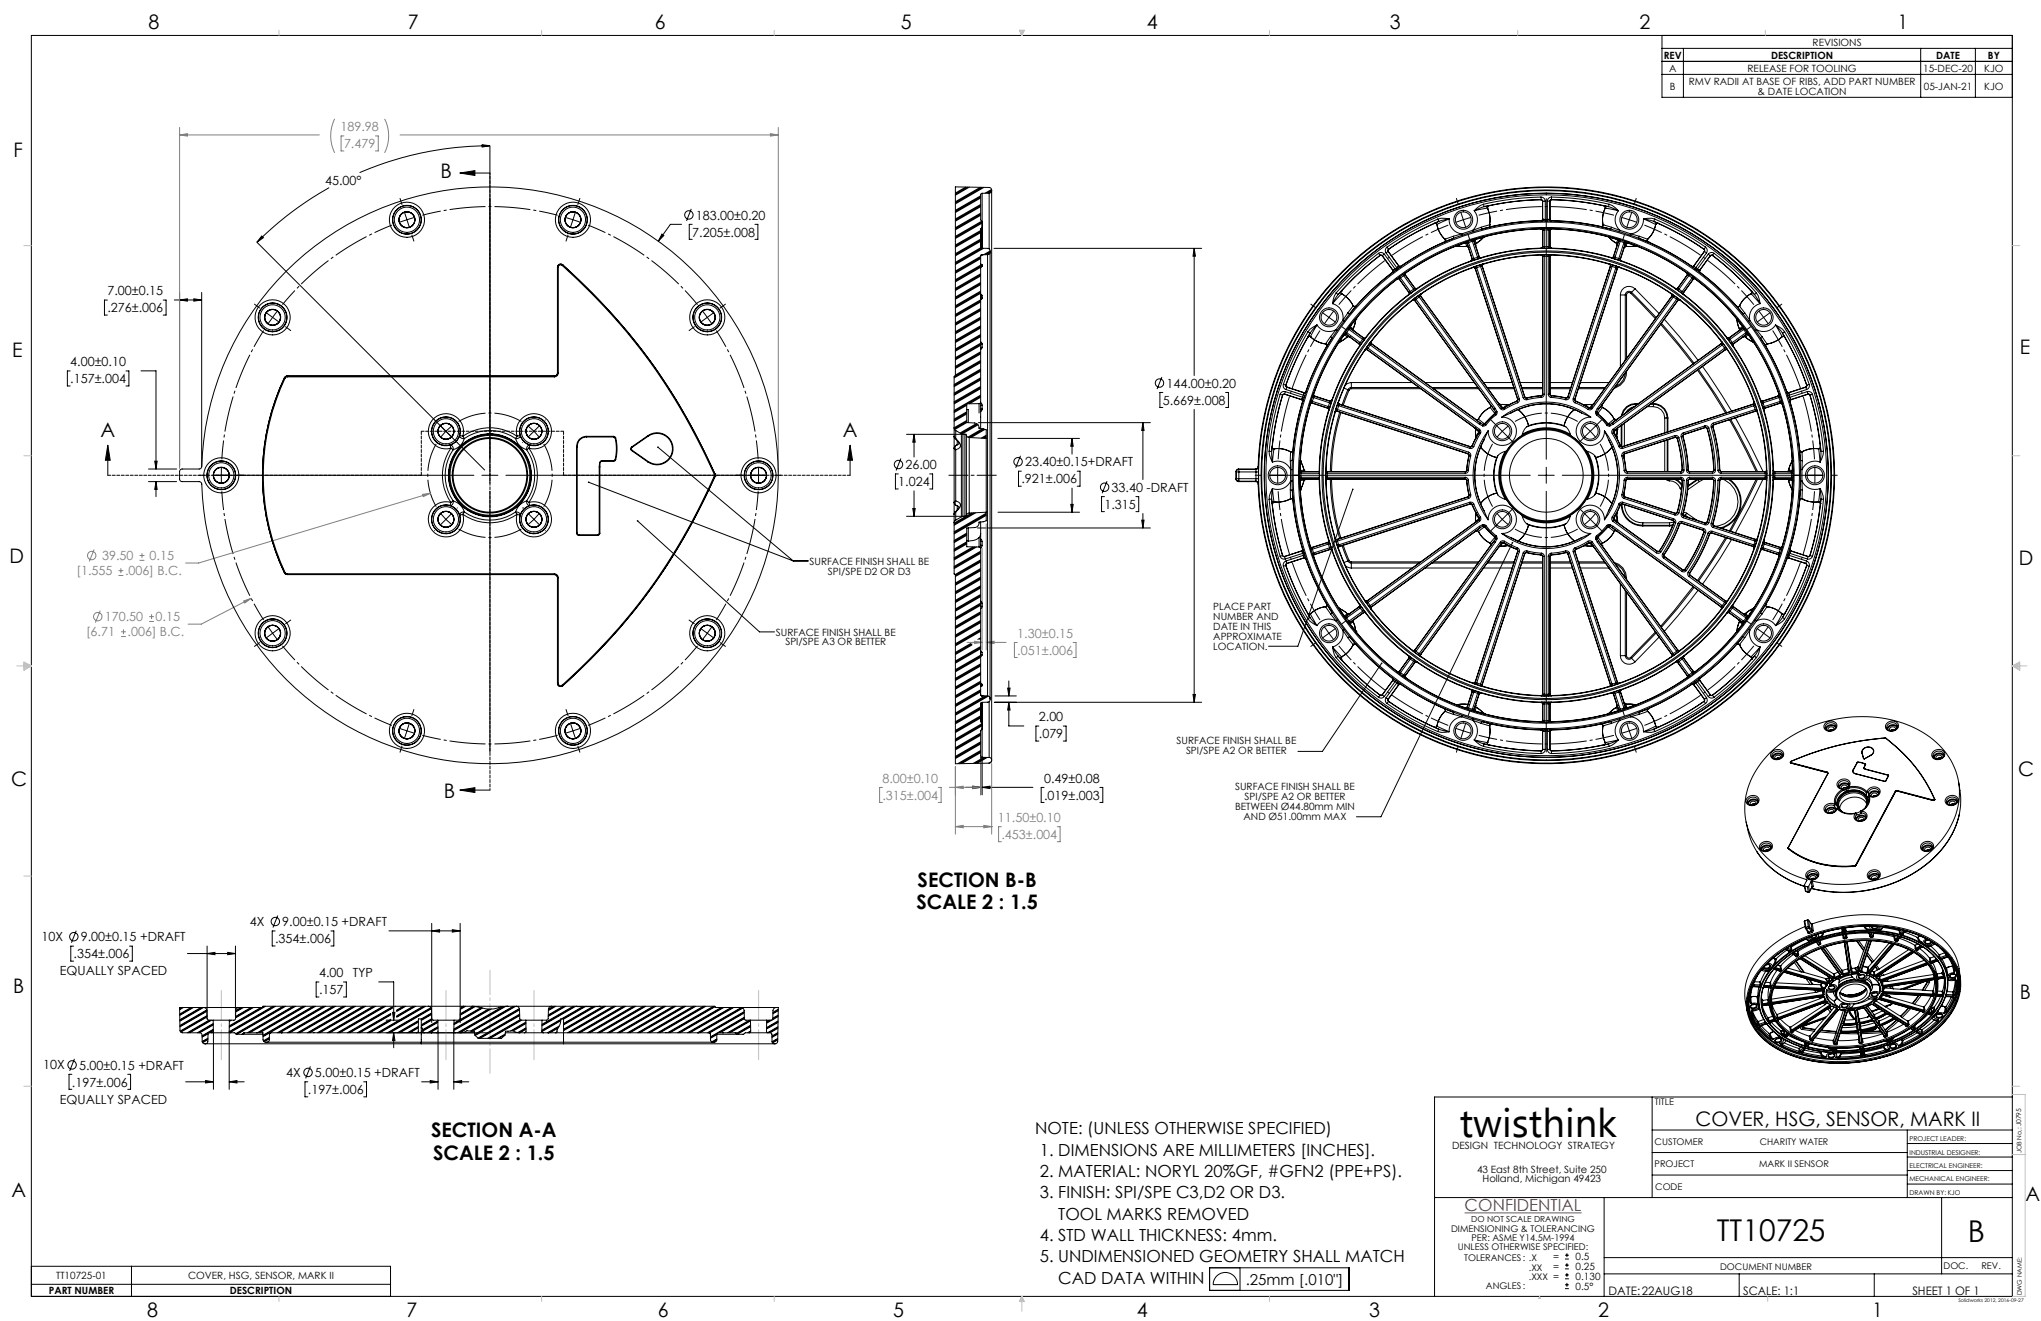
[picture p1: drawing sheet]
<svg xmlns="http://www.w3.org/2000/svg" width="864mm" height="559mm" viewBox="0 0 864 559" stroke-linecap="round" stroke-linejoin="round" font-family="sans-serif">
<defs><g id="words">
<text font-size="16.9" x="617.6" y="480.9">twisthink</text>
<g font-size="12.7">
<text x="726.4" y="524.9">TT10725</text>
<text x="832.7" y="525.3">B</text>
</g>
<g font-size="8.5">
<text x="62.8" y="12.4">8</text>
<text x="172.6" y="12.3">7</text>
<text x="277.1" y="12.4">6</text>
<text x="381.2" y="12.4">5</text>
<text x="485.3" y="12.3">4</text>
<text x="588.1" y="12.3">3</text>
<text x="693.7" y="12.3">2</text>
<text x="803" y="12.3">1</text>
<text x="5.7" y="66.3">F</text>
<text x="186.3" y="75.1">B</text>
<text x="854.7" y="149.6">E</text>
<text x="5.1" y="150.9">E</text>
<text x="42.5" y="184.8">A</text>
<text x="356.6" y="184.8">A</text>
<text x="4" y="237.9">D</text>
<text x="854.3" y="239.1">D</text>
<text x="853.9" y="328.2">C</text>
<text x="4.7" y="332.4">C</text>
<text x="187.9" y="337.4">B</text>
<text x="388.3" y="375.2">SECTION B-B</text>
<text x="387.8" y="384.7">SCALE 2 : 1.5</text>
<text x="5.5" y="420.1">B</text>
<text x="854.6" y="422.8">B</text>
<text x="717.4" y="476.3">COVER, HSG, SENSOR, MARK II</text>
<text x="182.4" y="481.1">SECTION A-A</text>
<text x="183.3" y="490.5">SCALE 2 : 1.5</text>
<text x="4.8" y="506.4">A</text>
<text x="857" y="508.2">A</text>
<text x="62.3" y="557.1">8</text>
<text x="172" y="557.1">7</text>
<text x="278.3" y="557.1">6</text>
<text x="377.9" y="556.9">5</text>
<text x="481" y="556.9">4</text>
<text x="579.3" y="557">3</text>
<text x="676.2" y="557.1">2</text>
<text x="792.4" y="557">1</text>
</g>
<g font-size="7.1">
<text x="438" y="479.7">NOTE: (UNLESS OTHERWISE SPECIFIED)</text>
<text x="440" y="488.8">1. DIMENSIONS ARE MILLIMETERS [INCHES].</text>
<text x="440" y="497.8">2. MATERIAL: NORYL 20%GF, #GFN2 (PPE+PS).</text>
<text x="440" y="506.9">3. FINISH: SPI/SPE C3,D2 OR D3.</text>
<text x="447.8" y="515.9">TOOL MARKS REMOVED</text>
<text x="440" y="525">4. STD WALL THICKNESS: 4mm.</text>
<text x="440" y="534.1">5. UNDIMENSIONED GEOMETRY SHALL MATCH</text>
<text x="447.8" y="543.1">CAD DATA WITHIN</text>
</g>
<text font-size="7.1" fill="#f00" x="619.7" y="512.3">CONFIDENTIAL</text>
<text font-size="6.4" x="527.1" y="543.5">.25mm [.010&quot;]</text>
<g font-size="5.3" fill="#808080">
<text x="144.1" y="55.5">189.98</text>
<text x="145.6" y="62.7">7.479</text>
<text x="43.2" y="236.9">39.50</text>
<text x="63.3" y="236.9">0.15</text>
<text x="32.4" y="243.3">[1.555</text>
<text x="52.9" y="243.3">.006] B.C.</text>
<text x="44.3" y="262.8">170.50</text>
<text x="65.9" y="262.8">0.15</text>
<text x="36.5" y="269.2">[6.71</text>
<text x="54" y="269.2">.006] B.C.</text>
<text x="430.5" y="269.8">1.30±0.15</text>
<text x="430.5" y="277">.051±.006</text>
<text x="373.4" y="331.1">8.00±0.10</text>
<text x="373.4" y="338.3">.315±.004</text>
<text x="422.3" y="347.7">11.50±0.10</text>
<text x="423.7" y="354.9">.453±.004</text>
</g>
<g font-size="5.3">
<text x="137.6" y="78.2">45.00°</text>
<text x="294.4" y="92.9">183.00±0.20</text>
<text x="292.9" y="100.1">7.205±.008</text>
<text x="45.4" y="124.9">7.00±0.15</text>
<text x="45.4" y="132.1">.276±.006</text>
<text x="29.7" y="154.9">4.00±0.10</text>
<text x="29.7" y="162.1">.157±.004</text>
<text x="493.6" y="164">144.00±0.20</text>
<text x="492" y="171.2">5.669±.008</text>
<text x="433.7" y="197.3">23.40±0.15+DRAFT</text>
<text x="383.1" y="198.5">26.00</text>
<text x="380.1" y="205.7">1.024</text>
<text x="432.2" y="204.5">.921±.006</text>
<text x="470.3" y="208.1">33.40 -DRAFT</text>
<text x="467.3" y="215.3">1.315</text>
<text x="439.6" y="305.1">2.00</text>
<text x="439.6" y="312.3">.079</text>
<text x="441.8" y="331.1">0.49±0.08</text>
<text x="441.8" y="338.3">.019±.003</text>
<text x="105.7" y="391.8">4X</text>
<text x="119.5" y="391.8">9.00±0.15 +DRAFT</text>
<text x="17.5" y="398.2">10X</text>
<text x="34.2" y="398.2">9.00±0.15 +DRAFT</text>
<text x="116.4" y="399">.354±.006</text>
<text x="31.2" y="405.4">.354±.006</text>
<text x="25.3" y="412.6">EQUALLY SPACED</text>
<text x="135" y="413.4">4.00</text>
<text x="149.3" y="413.3">TYP</text>
<text x="135" y="420.6">.157</text>
<text x="18.3" y="452.4">10X</text>
<text x="33.4" y="452.5">5.00±0.15 +DRAFT</text>
<text x="121" y="455.6">4X</text>
<text x="133.3" y="455.6">5.00±0.15 +DRAFT</text>
<text x="30.4" y="459.6">.197±.006</text>
<text x="25.3" y="466.8">EQUALLY SPACED</text>
<text x="130.3" y="462.8">.197±.006</text>
</g>
<g font-size="4.9">
<text x="680.6" y="547.6">DATE:22AUG18</text>
<text x="737.6" y="547.6">SCALE: 1:1</text>
<text x="809.2" y="547.6">SHEET 1 OF 1</text>
</g>
<g font-size="4.2">
<text x="767" y="19.3">REVISIONS</text>
<text x="704" y="24.8">REV</text>
<text x="749.4" y="24.8">DESCRIPTION</text>
<text x="819.3" y="24.8">DATE</text>
<text x="841.1" y="24.8">BY</text>
<text x="706.2" y="30.3">A</text>
<text x="714.5" y="35.8">RMV RADII AT BASE OF RIBS, ADD PART NUMBER</text>
<text x="739.4" y="30.3">RELEASE FOR TOOLING</text>
<text x="813.8" y="30.3">15-DEC-20</text>
<text x="839.6" y="30.3">KJO</text>
<text x="706.6" y="37.9">B</text>
<text x="743.7" y="40">&amp; DATE LOCATION</text>
<text x="814" y="37.9">05-JAN-21</text>
<text x="839.6" y="37.9">KJO</text>
<text x="342.5" y="238.9">SURFACE FINISH SHALL BE</text>
<text x="350.3" y="243.1">SPI/SPE D2 OR D3</text>
<text x="513.4" y="258.2">PLACE PART</text>
<text x="513.4" y="262.4">NUMBER AND</text>
<text x="328.3" y="268.9">SURFACE FINISH SHALL BE</text>
<text x="513.4" y="266.6">DATE IN THIS</text>
<text x="332.3" y="273">SPI/SPE A3 OR BETTER</text>
<text x="513.4" y="270.7">APPROXIMATE</text>
<text x="513.4" y="274.9">LOCATION.</text>
<text x="497.8" y="314.8">SURFACE FINISH SHALL BE</text>
<text x="501.8" y="319">SPI/SPE A2 OR BETTER</text>
<text x="522.6" y="334.2">SURFACE FINISH SHALL BE</text>
<text x="526.6" y="338.3">SPI/SPE A2 OR BETTER</text>
<text x="522.6" y="342.5">BETWEEN Ø44.80mm MIN</text>
<text x="526.2" y="346.7">AND Ø51.00mm MAX</text>
<text x="614.4" y="485.9">DESIGN TECHNOLOGY STRATEGY</text>
<text x="625" y="496">43 East 8th Street, Suite 250</text>
<text x="627.3" y="500.2">Holland, Michigan 49423</text>
<text x="657.2" y="533.1">=</text>
<text x="666.7" y="533.1">0.5</text>
<text x="657.2" y="537.3">=</text>
<text x="666.7" y="537.3">0.25</text>
<text x="23.7" y="541">TT10725-01</text>
<text x="79.6" y="541">COVER, HSG, SENSOR, MARK II</text>
<text x="666.7" y="541.5">0.130</text>
<text x="666.7" y="545.7">0.5°</text>
<text x="20.6" y="547.3">PART NUMBER</text>
<text x="97.3" y="547.3">DESCRIPTION</text>
</g>
<g font-size="3.9">
<text x="700.3" y="467.5">TITLE</text>
<text x="700.1" y="484.4">CUSTOMER</text>
<text x="744.6" y="484.4">CHARITY WATER</text>
<text x="700.1" y="493.7">PROJECT</text>
<text x="744.4" y="493.7">MARK II SENSOR</text>
<text x="700.4" y="503.4">CODE</text>
<text x="614" y="521">DIMENSIONING &amp; TOLERANCING</text>
<text x="622.6" y="524.8">PER: ASME Y14.5M-1994</text>
<text x="616.9" y="528.7">UNLESS OTHERWISE SPECIFIED:</text>
<text x="619.5" y="533.6">TOLERANCES: .X</text>
<text x="646.9" y="537.5">.XX</text>
<text x="727.8" y="537.3">DOCUMENT NUMBER</text>
<text x="822.4" y="536.9">DOC.</text>
<text x="838.4" y="536.9">REV.</text>
<text x="628.8" y="545.2">ANGLES:</text>
<text x="646.9" y="541.4">.XXX =</text>
</g>
<text font-size="3.5" x="622.5" y="516.8">DO NOT SCALE DRAWING</text>
<g font-size="2.8">
<text x="808" y="482.6">PROJECT LEADER:</text>
<text x="808" y="488.6">INDUSTRIAL DESIGNER:</text>
<text x="808" y="494.2">ELECTRICAL ENGINEER:</text>
<text x="808" y="499.7">MECHANICAL ENGINEER:</text>
<text x="808" y="505.6">DRAWN BY: KJO</text>
</g>
<g font-size="2.7">
<text x="855.3" y="487.9" transform="rotate(-90 855.3 487.9)">JOB No,:J0795</text>
<text x="855.4" y="548" transform="rotate(-90 855.4 548)">DWG NAME:</text>
</g>
<text font-size="2.1" x="828.7" y="550.6">Solidworks 2012, 2016-09-27</text>
</g></defs>
<g fill="none" stroke="#000" stroke-width=".42">
<path d="M13.3 15h838.2v533.4h-838.2zM703.2 15v26.2h148.3M703.2 20.5h148.3M703.2 31.5h148.3M712.3 20.5v20.7M812.7 20.5v20.7M835.8 20.5v20.7M851.5 26h-148.3M139.3 79.4a140.5 140.5 0 0 0-30.6 23.1M194.6 73.2l6.3-1v2zM194.6 73.2h12.7M204 61.2l3.3 .5-3.3 .5z"/>
<path d="M207.3 61.7a140.4 140.4 0 0 0-55.1 11.3M207.3 61.7v142.7M110.7 99.8l.7 .7-2.7 2zM169.3 83.9l.8 2.6M171.1 89.7l1.1 3.3M172.2 93l-3.2 1.1M172.2 93l1 3.2M174.3 99.4l.8 2.6M175.4 92l-3.2 1M239.2 92l6.4 2.1M240.3 99.4l-.8 2.6M243.5 89.7l-2.1 6.5"/>
<path d="M245.4 83.9l-.9 2.6M280.1 99l.8 .6-2.3 2.4zM288.4 94.9h-4.7l-5.1 7.1M292.5 88.4l-2 5.1M292.9 94.9h-1.3v6.3h1.3M319.4 94.9h1.3v6.3h-1.3M616.2 83.9l.8 2.6M618.1 89.7l1.1 3.3M619.2 93l-3.2 1.1M619.2 93l1 3.2M621.2 99.4l.9 2.6M622.4 92l-3.2 1"/>
<path d="M654.3 84v110.3M686.2 92l6.4 2.1M687.3 99.4l-.8 2.6M690.5 89.7l-2.2 6.5M692.3 83.9l-.8 2.6M108.7 102.5l96.4 96.3M420.6 105.1h87.9M505.3 105.1v53.8M505.3 105.1l.5 3.3h-1zM45.4 126.9h-1.2v6.4h1.2M69 126.9h1.3v6.4h-1.3M73.8 126.9h11.5"/>
<path d="M76 126.9l3.3-.5v1zM76 123.7v73.4M82 126.4l3.3 .5-3.3 .5zM85.3 123.7v73.4M107.7 128.7l2.2 1.6M112.6 132.3l2.8 2M115.4 134.3l-2 2.7M115.4 134.3l2.7 1.9M117.4 131.6l-2 2.7M120.8 138.2l2.2 1.6M293.8 138.2l-2.2 1.6M297.2 131.6l2.1 2.7"/>
<path d="M299.3 134.3l1.9 2.7M299.3 134.3l-2.8 1.9M302 132.3l-2.7 2M307 128.7l-2.3 1.6M554.6 128.7l2.2 1.6M559.6 132.3l2.7 2M562.3 134.3l-1.9 2.7M562.3 134.3l2.7 1.9M564.3 131.6l-2 2.7M567.8 138.2l2.2 1.6M740.8 138.2l-2.3 1.6M744.2 131.6l2 2.7"/>
<path d="M746.2 134.3l2 2.7M746.2 134.3l-2.7 1.9M749 132.3l-2.8 2M753.9 128.7l-2.2 1.6M29.7 156.9h-1.2v6.4h1.2M53.3 156.9h1.2v6.4h-1.2M59.7 156.9h6.3v41.5M491.6 159.5l-2 5.1M183.9 177.6v.1M230.8 177.6l-.1 .1M413.9 178.8h72.9M483.6 178.8v24"/>
<path d="M483.6 178.8l.5 3.3h-1zM492 166h-1.2v6.4h1.2M505.3 173.2v123.9M518.6 166h1.2v6.4h-1.2M630.9 177.7l9.5 9.5M677.7 177.7l-4.8 4.8M45.6 188.3l1 6.4h-2zM45.6 188.3v12.7M62.8 198.4h11.9M65.5 195.1h1l-.5 3.3zM93.7 197.7v6.7M186.3 180.1l4.8 4.7"/>
<path d="M191.2 180.2l-2.2 1.9-2.6 2.9M193.5 187.2v.1M221.1 187.2v.1M223.4 180.2l2.5 2.3M225.9 182.5l2.3 2.5M225.9 182.5l-2.4 2.3M228.3 180.1l-2.4 2.4M278.4 189.2l57.2 48.1M320.9 197.7v6.7M359.7 188.3l1 6.4h-2zM359.7 188.3v12.7M381.2 194l-2 5"/>
<path d="M383.6 183.7h25.4M386.8 183.7v9.6M386.8 183.7l.4 3.3h-1zM422.2 185.5h34.6M431.8 192.8l-2 5.1M432.2 199.3h-1.2v6.4h1.2M453.6 185.5v6.6M453.6 185.5l.5 3.3h-1zM455.8 199.3h1.2v6.4h-1.2M540.7 197.7v6.7M638.2 180.2l-2.8 2.5-2 2.3M654.3 197.7v6.7"/>
<path d="M670.3 180.2l2.6 2.3M672.9 182.5l2.2 2.5M672.9 182.5l-4.8 4.7M767.9 197.7v6.7M62.8 203.7h11.9M66 203.7l.5 3.3h-1zM66 203.7v6.4M84.1 201h2.8M90.2 201h110.3M186.4 217.1l2.3 2.6M188.7 219.7l2.5 2.2M188.7 219.7l-2.4 2.4"/>
<path d="M191.1 217.3l-2.4 2.4M193.5 214.9h.1M203.9 201h6.8M207.3 207.8v110.3M214.1 201h110.2M221.1 214.9h.1M223.5 217.3l4.8 4.8M228.2 217.1l-2.6 2.9-2.2 1.9M249.1 204l86.5 33.3M327.7 201h2.7M380.1 200.5h-1.2v6.3h1.2M383.6 218.4h26.2"/>
<path d="M386.2 215.1h1l-.4 3.3zM386.8 207.6v10.8M393.4 200.5h1.2v6.3h-1.2M422.3 216.7h34.5M453.1 213.4h1l-.5 3.3zM453.6 206.5v10.2M467.3 210.1h-1.2v6.3h1.2M468.4 203.6l-2 5M480.6 210.1h1.2v6.3h-1.2M483.6 217.2v6.1M531.1 201h2.7M537.2 201h110.3"/>
<path d="M572.4 207l-23.2 66.4h-12.4M633.4 217.1l2.3 2.6M635.7 219.7l2.5 2.2M635.7 219.7l-4.8 4.7M640.4 214.9l-4.7 4.8M650.9 201h6.7M654.3 207.8v110.3M661 201h110.3M668.1 214.9l9.6 9.5M675.1 217.1l-2.5 2.9-2.3 1.9M774.7 201h2.7M183.9 224.5h.1"/>
<path d="M230.7 224.5h.1M269.8 220.3l51.6 47h6.3M335.6 237.3h6.4M413.6 223.3h73.2M483.1 220h1l-.5 3.3zM640 229.6l-55.7 115.9h-10.4M109.9 271.9l-2.2 1.5M113.4 265.1l4 5.5M118.1 265.9l-5.5 4M123 262.3l-2.2 1.6M291.6 262.3l2.2 1.6M296.5 265.9l2.8 2"/>
<path d="M299.3 267.9l-2.1 2.7M299.3 267.9l2.7 2M301.2 265.1l-1.9 2.8M304.7 271.9l2.3 1.5M556.8 271.9l-2.2 1.5M560.4 265.1l3.9 5.5M565 265.9l-5.4 4M570 262.3l-2.2 1.6M738.5 262.3l2.3 1.6M743.5 265.9l2.7 2M746.2 267.9l-2 2.7M746.2 267.9l2.8 2"/>
<path d="M748.2 265.1l-2 2.8M751.7 271.9l2.2 1.5M420.7 297.1h87.8M421 294.4h9M426.4 291.1h1l-.5 3.3zM426.9 297.1v10h6.3M426.9 288v6.4M426.9 297.1l.5 3.3h-1zM504.8 293.8h1l-.5 3.3zM584.6 280.6l-25.1 37.3h-10.3M169 308.1l3.2 1.1M170.1 315.6l-.8 2.6"/>
<path d="M172.2 309.2l3.2 1M172.2 309.2l-1.1 3.2M173.2 305.9l-1 3.3M175.1 300.1l-.8 2.6M239.5 300.1l.8 2.6M241.4 305.9l1 3.3M242.4 309.2l-3.2 1M242.4 309.2l1.1 3.2M244.5 315.6l.9 2.6M245.6 308.1l-3.2 1.1M439.6 307.1h-1.3v6.4h1.3M449.9 307.1h1.2v6.4h-1.2"/>
<path d="M616 308.1l3.2 1.1M617 315.6l-.8 2.6M619.2 309.2l3.2 1M619.2 309.2l-1.1 3.2M620.2 305.9l-1 3.3M622.1 300.1l-.9 2.6M686.5 300.1l.8 2.6M688.3 305.9l1.1 3.3M689.4 309.2l-3.2 1M689.4 309.2l1.1 3.2M691.5 315.6l.8 2.6M692.6 308.1l-3.2 1.1"/>
<path d="M194.6 334.2l6.3-1v2zM194.6 334.2h12.7M408.6 333.1h6.3M411.6 332.6l3.3 .5-3.3 .5zM414.9 320.3v15.9M415.6 333.1h21.5M415.6 320.6v15.6M415.6 333.1l3.3-.5v1zM441.8 333.1h-1.3v6.3h1.3M465.4 333.1h1.2v6.3h-1.2M32.2 393.7l-2 5.1M116.4 393.8h-1.2v6.4h1.2"/>
<path d="M117.5 387.3l-2 5.1M140 393.8h1.3v6.4h-1.3M164.6 393.8h30.1M182.7 393.8l3.3-.5v1zM182.7 390.6v41.9M191.4 393.3l3.3 .5-3.3 .5zM194.7 390.6v42M31.2 400.2h-1.2v6.4h1.2M54.8 400.2h1.2v6.4h-1.2M79.3 403.4h20.3M87.6 403.4l3.3-.5v1zM87.6 400.2v29.9"/>
<path d="M96.3 402.9l3.3 .5-3.3 .5zM99.6 400.2v29.7M135 415.4h-1.2v6.3h1.2M145.3 415.4h1.2v6.3h-1.2M160.2 415.4h6.4v16.2M90.3 436.5v24.3M97 436.5v24.3M163.4 436.9h42.6M163.4 431.6h6.5M166.1 428.2h1l-.5 3.4zM166.6 436.9l.5 3.3h-1zM166.6 436.9v6.3"/>
<path d="M185.3 436.8v24M192 436.7v24.1M30.4 454.4h-1.2v6.4h1.2M31.5 447.9l-2 5.1M54 454.4h1.2v6.4h-1.2M78.6 457.6h11.7M87 457.1l3.3 .5-3.3 .5zM97 457.6l3.3-.5v1zM97 457.6h6.3M130.2 457.6h-1.2v6.4h1.2M131.3 451.1l-2 5.1M153.9 457.6h1.2v6.4h-1.2"/>
<path d="M178.4 457.6h6.9M182 457.1l3.3 .5-3.3 .5zM192 457.6l3.3-.5v1zM192 457.6h6.4M699.1 464v42.6M699.1 478h152.4M807 478v28.6M851.5 464h-244.5v84.4M699.1 487.5h107.9M699.1 497.1h107.9M807 483.7h44.5M807 489.4h44.5"/>
<path d="M807 495.2h44.5M607 506.6h244.5M678.7 506.6v41.8M807 500.9h44.5M821.5 506.6v32.3M13.3 535.7h151.9v12.7M55.6 535.7v12.7M511.8 536.3h59v9.6h-59zM514.7 539.9a5.2 5.2 0 0 1 5.7-1.3 5.2 5.2 0 0 1 3.2 4.8h-10.3l.4-1.9zM524.7 536.3v9.6M662.2 532.6h1.6M662.2 531h1.6"/>
<path d="M662.2 536.8h1.6M662.2 535.2h1.6M662.2 539.3h1.6M663 530.2v1.6M663 534.4v1.5M663 538.5v1.6M678.7 532h172.8M678.7 538.9h172.8M735.9 538.9v9.5M793 538.9v9.5M13.3 543.3h151.9M662.2 540.9h1.6"/>
<path d="M662.2 545.1h1.6M662.2 543.5h1.6M663 542.7v1.6"/>
<circle cx="291.5" cy="90.9" r="1.78"/>
<circle cx="490.6" cy="162" r="1.79"/>
<circle cx="380.2" cy="196.5" r="1.78"/>
<circle cx="430.8" cy="195.3" r="1.77"/>
<circle cx="467.4" cy="206.1" r="1.77"/>
<circle cx="31.2" cy="396.2" r="1.78"/>
<circle cx="116.5" cy="389.8" r="1.78"/>
<circle cx="30.5" cy="450.5" r="1.78"/>
<circle cx="130.3" cy="453.6" r="1.78"/>
</g>
<g fill="none" stroke="#808080" stroke-width=".42">
<path d="M76 57.1l3.3-.5v1zM76 53.9v144.3M76 57.1h59.1M141.6 50.3a16.1 16.1 0 0 0 0 14.4M145.5 57.5h-1.2v6.4h1.2M158.8 57.5h1.3v6.4h-1.3M162.7 50.3a15.8 15.8 0 0 1 0 14.4M169.3 57.1h160M326 56.6l3.3 .5-3.3 .5zM329.3 53.9v145.9M178.8 209.1l3.3-.4-3 1.4zM182.1 208.7l-98 29.5h-5.6"/>
<path d="M39.8 232.4l-2 5.1M59.1 237h2M59.1 235h2M60.1 234v2M415.6 232v42.9M417.3 221.6v53.3M42.4 258.3l-2 5.1M50.1 243.5h2.1M50.1 241.4h2.1M51.2 240.4v2M64.1 259.8v2.1M103.1 254.2l3.2-1.1-2.7 2z"/>
<path d="M106.3 253.1l-21.1 10.9h-5.6M51.2 269.3h2.1M51.2 267.3h2.1M52.2 266.2v2.1M63.1 262.9h2M63.1 260.8h2M409.2 271.7h6.4M412.3 271.3l3.3 .4-3.3 .5zM417.3 271.7h8.4M417.3 271.7l3.3-.4v.9zM430.5 271.8h-1.3v6.3h1.3M454.1 271.8h1.2v6.3h-1.2"/>
<path d="M373.4 333.1h-1.2v6.3h1.2M397 333.1h1.2v6.3h-1.2M401.7 333.1h13.2M404.2 324.3v28.5M404.2 333.1l3.4-.5v1zM411.6 332.6l3.3 .5-3.3 .5zM414.9 321v15.2M419.6 323v29.8M404.2 349.7h15.4M404.2 349.7l3.4-.6v1.1zM416.3 349.1l3.3 .6-3.3 .5zM419.6 349.7h.1"/>
<path d="M423.7 349.7h-1.2v6.4h1.2M447.4 349.7h1.2v6.4h-1.2"/>
<circle cx="38.8" cy="235" r="1.79"/>
<circle cx="41.4" cy="260.9" r="1.77"/>
</g>
<path d="M619.7 513.1h49.5" fill="none" stroke="#f00" stroke-width=".43"/>
<path d="M220.6 178.3a26.3 26.3 0 0 0-26.5 0M667.6 178.3a26.3 26.3 0 0 0-26.6 0M184.6 187.8a26.3 26.3 0 0 0 0 26.5M631.5 187.8a26.3 26.3 0 0 0 0 26.5M230.1 214.3a26.3 26.3 0 0 0 0-26.5M677 214.3a26.3 26.3 0 0 0 0-26.5M194.1 223.8a26.3 26.3 0 0 0 26.5 0M641 223.8a26.3 26.3 0 0 0 26.6 0" fill="none" stroke="#000" stroke-width=".42" stroke-dasharray="15.2 1.3 1.3 1.3" stroke-dashoffset="3.2" stroke-linecap="butt"/>
<g fill="none" stroke="#000" stroke-width=".42" stroke-dasharray="15.2 1.3 1.3 1.3" stroke-dashoffset="7.3" stroke-linecap="butt">
<path d="M165.8 95.2a113.7 113.7 0 0 0-46.3 33.7M235.9 91a113.7 113.7 0 0 0-57.2 0M612.8 95.2a113.7 113.7 0 0 0-46.3 33.7M682.9 91a113.7 113.7 0 0 0-57.2 0M111.5 139.8a113.7 113.7 0 0 0-17.6 54.5M295.1 128.9a113.7 113.7 0 0 0-46.3-33.7M558.5 139.8a113.7 113.7 0 0 0-17.7 54.5M742.1 128.9a113.7 113.7 0 0 0-46.3-33.7M320.8 194.3a113.7 113.7 0 0 0-17.7-54.5M767.8 194.3a113.7 113.7 0 0 0-17.7-54.5M93.9 207.8a113.7 113.7 0 0 0 17.6 54.5M540.8 207.8a113.7 113.7 0 0 0 17.7 54.5"/>
<path d="M119.5 273.2a113.7 113.7 0 0 0 46.3 33.7M303.1 262.3a113.7 113.7 0 0 0 17.7-54.5M566.5 273.2a113.7 113.7 0 0 0 46.3 33.7M750.1 262.3a113.7 113.7 0 0 0 17.7-54.5M178.7 311a113.7 113.7 0 0 0 57.2 0M248.8 306.9a113.7 113.7 0 0 0 46.3-33.7M625.7 311a113.7 113.7 0 0 0 57.2 0M695.8 306.9a113.7 113.7 0 0 0 46.3-33.7"/>
</g>
<path d="M421.6 201h-20.1" fill="none" stroke="#000" stroke-width=".42" stroke-dasharray="15.2 1.3 1.3 1.3" stroke-dashoffset="7.1"/>
<path d="M178.3 201h-132.7M359.7 201h-121.2" fill="none" stroke="#000" stroke-width=".42" stroke-dasharray="1.3 .6"/>
<path d="M178.3 201v-18.6M238.5 201v-18.6" fill="none" stroke="#000" stroke-width=".42" stroke-dasharray="1.3 .6" stroke-dashoffset="-.1"/>
<path d="M238.5 182.4h-60.2" fill="none" stroke="#000" stroke-width=".42" stroke-dasharray="1.3 .6" stroke-dashoffset=".1"/>
<path d="M207.3 73.2v261" fill="none" stroke="#000" stroke-width=".42" stroke-dasharray="1.3 .6" stroke-dashoffset=".6"/>
<path d="M93.7 419v29.3M188.7 419v29.3M225.9 419v29.3M321 419v29.3" fill="none" stroke="#c0c0c0" stroke-width=".42" stroke-dasharray="15.2 1.3 1.3 1.3" stroke-dashoffset="2.5"/>
<path d="M207.3 410.4v43.6" fill="none" stroke="#c0c0c0" stroke-width=".42" stroke-dasharray="15.2 1.3 1.3 1.3" stroke-dashoffset="4.9"/>
<g fill="none" stroke="#c0c0c0" stroke-width=".42">
<path d="M118 12.8v2.2M229.2 12.8v2.2M327.6 12.8v2.2M431.3 12.8h2.2l-1.1 2.2zM431.5 12.8l.9 2.2M432 12.8l.4 2.2M432.7 12.8l-.3 2.2M433 12.8l-.6 2.2M537.1 12.8v2.2M642.2 12.8v2.2M747 12.8v2.2M10.1 103.9h3.2"/>
<path d="M851.5 103.9h3.1M10.1 192.8h3.2M851.5 192.8h3.1M7.1 281.7h6.2M10.1 280l3.2 1.7-3.2 1.9zM10.1 280.5l3.2 1.2M10.1 281.1l3.2 .6M13.3 281.7l-3.2 1.2M13.3 281.7l-3.2 .5M851.5 281.7h6.1M851.5 281.7l3.1 .5M851.5 281.7l3.1 1.2"/>
<path d="M851.5 281.7l3.1-1.7v3.6zM854.6 281.1l-3.1 .6M854.6 280.5l-3.1 1.2M10.1 370.6h3.2M10.1 459.5h3.2M851.5 459.5h3.1M851.5 463h5.4v85.4h-5.4M851.5 488.4h5.4M118 548.4v2.1M229.2 548.4v2.1M327.6 548.4v2.1M432.4 548.4v6.3"/>
<path d="M432.4 548.4l1.1 2.2h-2.2zM432.4 548.4l.6 2.2M432.4 548.4l-.9 2.2M432.4 548.4l-.4 2.2M432.4 548.4l.3 2.2M537.1 548.4v2.1M651.4 548.4l.4 .9h-.7zM748 548.4v2.1"/>
</g>
<g fill="#000">
<path d="M194.6 73.2l6.3-1v2zM194.6 334.2l6.3-1v2z"/>
<path d="M359.7 188.3l1 6.4h-2zM45.6 188.3l1 6.4h-2z"/>
<path d="M269.5 220.1a.36 .36 0 0 0 0 .6 .36 .36 0 0 0 .6-.3 .36 .36 0 0 0-.5-.3l.2 .2zM248.9 203.7l.2 .3-.3-.1a.34 .34 0 0 0 .3 .4 .34 .34 0 0 0 .3-.4 .34 .34 0 0 0-.5-.2zM278.1 188.9a.36 .36 0 0 0 0 .7 .36 .36 0 0 0 .6-.3 .36 .36 0 0 0-.5-.4l.2 .3zM572.2 206.7a.34 .34 0 0 0-.1 .5 .34 .34 0 0 0 .6 0 .34 .34 0 0 0-.2-.5l-.1 .3 .1-.3zM584.3 280.4a.35 .35 0 0 0 .1 .5 .35 .35 0 0 0 .5-.1 .35 .35 0 0 0-.1-.5l-.2 .3 .2-.3zM639.7 229.4a.34 .34 0 0 0 .1 .4 .34 .34 0 0 0 .5-.1 .34 .34 0 0 0-.2-.5l-.1 .4 .1-.4z"/>
<path d="M87.6 403.4l3.3-.5v1zM96.3 402.9l3.3 .5-3.3 .5zM87 457.1l3.3 .5-3.3 .5zM97 457.6l3.3-.5v1zM166.6 436.9l.5 3.3h-1zM166.1 428.2h1l-.5 3.4zM182.7 393.8l3.3-.5v1zM191.4 393.3l3.3 .5-3.3 .5zM182 457.1l3.3 .5-3.3 .5zM192 457.6l3.3-.5v1zM504.8 293.8h1l-.5 3.3zM505.3 105.1l.5 3.3h-1zM426.9 297.1l.5 3.3h-1zM426.4 291.1h1l-.5 3.3zM386.2 215.1h1l-.4 3.3zM386.8 183.7l.4 3.3h-1zM453.1 213.4h1l-.5 3.3zM453.6 185.5l.5 3.3h-1zM483.1 220h1l-.5 3.3zM483.6 178.8l.5 3.3h-1zM411.6 332.6l3.3 .5-3.3 .5zM415.6 333.1l3.3-.5v1z"/>
</g>
<path d="M404.2 349.7l3.4-.6v1.1zM416.3 349.1l3.3 .6-3.3 .5zM404.2 333.1l3.4-.5v1zM411.6 332.6l3.3 .5-3.3 .5zM417.3 271.7l3.3-.4v.9zM412.3 271.3l3.3 .4-3.3 .5z" fill="#808080"/>
<path d="M280.1 99l-1.5 3 2.3-2.4zM65.5 195.1h1l-.5 3.3zM66 203.7l.5 3.3h-1zM82 126.4l3.3 .5-3.3 .5zM76 126.9l3.3-.5v1zM204 61.2l3.3 .5-3.3 .5zM110.7 99.8l.7 .7-2.7 2z" fill="#000"/>
<path d="M103.1 254.2l.5 .9 2.7-2zM178.8 209.1l.3 1 3-1.4zM76 57.1l3.3-.5v1zM326 56.6l3.3 .5-3.3 .5z" fill="#808080"/>
<g fill="none" stroke="#000" stroke-width=".42">
<path d="M408.6 79.1l-4.4 2.6M409.4 79.2l-5.2 2.9M410.1 79.2l-5.9 3.4M414.8 79.2l-10.6 6.1M415.5 79.3l-11.3 6.5M416.3 79.3l-12.1 7M414.9 83.7l-10.7 6.2M414.9 87.4l-10.7 6.2M414.9 91.1l-10.7 6.1M414.9 98.4l-10.7 6.2M414.9 83.3l-10.7 6.1M414.9 87l-10.7 6.1"/>
<path d="M414.9 90.6l-10.7 6.2M414.9 98l-10.7 6.1M414.9 82.8l-10.7 6.2M414.9 86.5l-10.7 6.1M414.9 90.2l-10.7 6.1M414.9 97.5l-10.7 6.1M414.9 97.3v7.2l.7 .5M415 96.7v4.5M415 96.9l-.1 .4M415.3 96.7l-.3 .2M415.3 96.7l-.4 .6M415.3 96.7h.1"/>
<path d="M415.3 96.7h-.1M415.4 93.6l-11.2 6.4M415.6 94.4l-11.4 6.5M415.6 93.9l-11.4 6.5M415.6 81.8l-.7 .5v10.7l.7 .9M415.6 96.2l-.3 .5M415.6 96.2v8.8M415.6 81.8v23.2M415.6 93.9v2.3M418.5 81.7v23.6M418.5 81.7l-2.9 .1M419.5 81.1l-1 .6"/>
<path d="M419.6 80.2l-2.8 1.5M419.6 80.6l-2 1.1M419.6 80.6l-.2-.8-.9-.5-14.3-.2v80l-.5 .3M419.6 80.6l-.2 .6-.9 .5M419.6 80.6v240.9M607.1 94.5h.6l.3 .5M607.1 94.5h.1M607.1 94.5a114.6 114.6 0 0 0-19.5 10.9M607.1 94.5h.5l.4 .5M608 95a11.5 11.5 0 0 0 3.4 6.2M608 95h.1M608 95a11.2 11.2 0 0 0 3.4 6.2"/>
<path d="M608.4 92.7l.4 1M608.4 92.7a118.1 118.1 0 0 0-21.5 11.8M608.8 93.7l-1.7 .8M608.8 93.7a118.7 118.7 0 0 0-21.3 11.7M613.2 92.6l-4.4 1.1M613.2 92.6l-5.2 2.4M613.2 92.6l-3.4-.3-1.4 .4M613.2 92.6a6 6 0 0 0 5.4 6.3M614.9 99.9l.1 .9M614.9 99.9l-3.5 1.3M618.6 98.9l-3.7 1M618.6 98.9l.1 .6"/>
<path d="M618.7 99.5l-3.7 1.3M623.1 97.4l.2 .6M623.1 97.4l-4.5 1.5M623.3 98l-4.6 1.5M623.8 89.1a6 6 0 0 1-.7 8.3M626.7 96.1l-3.6 1.3M626.7 96.1l.4 .8M627.1 96.9l-3.8 1.1M627.7 86.4l.2 1M627.7 86.4l-1.3 .5-2.6 2.2M627.9 87.4l-4.1 1.7M629.4 88l-5.6 1.1"/>
<path d="M629.4 88a11.3 11.3 0 0 1 .9 7M629.4 88h.1M629.8 87.1l-.5 .5 .1 .4M629.8 87.1l-1.9 .3M629.8 87.1l-.4 .2v.7M629.8 87.1h.1M630.3 95l-3.6 1.1M630.3 95l.2 .7 .6 .1M630.3 95h.1M631.1 95.8l-4 1.1M631.1 95.8h.1M652 96.8a105.8 105.8 0 0 0-23.9 3.4"/>
<path d="M652 96.8l.7 .7M652 84.5l.7 .7M652 84.5a113.8 113.8 0 0 0-22.2 2.6M652 93.3a108.1 108.1 0 0 0-20.9 2.5M652 93.3l.1 .1M652 83.4a118.1 118.1 0 0 0-24.3 3M652 83.4l.1 1M652 83.4a1.77 1.77 0 0 1 1.8 1.7M652.1 96.8h-.1M652.1 96.8l.5 .1 .2 .5M652.1 84.4a119.3 119.3 0 0 0-24.2 3M652.1 84.4l.6 .7"/>
<path d="M652.1 84.4l-.1 .1M652.1 93.4h.5M652.4 96.7a104.9 104.9 0 0 0-28.5 4.5M652.4 96.7l.5 .7M652.4 96.7l-.3 .1M652.6 93.4a106.4 106.4 0 0 0-25.5 3.5M652.6 93.4l1.2 .1M652.7 92.7l-.7 .6M652.7 85.2v7.5M652.7 97.5v6.8M652.7 92.7h.1M652.7 92.7l-.6 .7"/>
<path d="M652.7 92.7h.4M652.7 85.1h1.1M652.7 85.1v.1M652.7 85.1v7.6M652.8 97.4v7M652.8 97.4l-.1 .1M652.9 97.4h-.1M653.1 92.7l-.5 .7M653.1 92.7l.7 .2M653.4 96.7h1.7M653.4 96.7h-1M653.4 97.3l-.5 .1"/>
<path d="M653.4 96.7v.6M653.4 97.3h1.7M653.4 97.3v7.1M653.8 93.5h.9M653.8 92.9v.6M653.8 92.9h.9M653.8 85.1v7.8M654.7 92.9v.6M654.7 85.1h1.1M654.7 85.1v7.8M655.1 96.7h1.1M655.1 97.3l.5 .1"/>
<path d="M655.1 96.7v.6M655.1 97.3v7.1M655.5 92.7l-.8 .2M655.5 92.7l.5 .7M655.5 92.7h.3M655.6 97.4h.2M655.8 92.7l.6 .7M655.8 85.1l.1 .1M655.8 85.1v7.6M655.8 97.4v7M655.8 97.4l.1 .1M655.9 92.7l.6 .6"/>
<path d="M655.9 85.2v7.5M655.9 97.5v6.8M655.9 92.7h-.1M656 93.4l-1.3 .1M656 93.4a105.8 105.8 0 0 1 25.4 3.5M656 93.4h.4M656.2 96.7a104.3 104.3 0 0 1 28.5 4.5M656.2 96.7l-.6 .7M656.2 96.7l.2 .1M656.4 96.8h.2M656.4 96.8l-.6 .6M656.5 84.4a119.3 119.3 0 0 1 24.1 3"/>
<path d="M656.5 83.4v1M656.5 83.4a118 118 0 0 1 24.4 3M656.5 84.4l-.7 .7M656.5 83.4a1.77 1.77 0 0 0-1.8 1.7M656.5 84.4l.1 .1M656.5 93.3a108.1 108.1 0 0 1 21 2.5M656.5 93.3l-.1 .1M656.6 96.8a105.8 105.8 0 0 1 23.9 3.4M656.6 96.8l-.7 .7M656.6 84.5l-.5 .1-.2 .6M656.6 84.5a113.8 113.8 0 0 1 22.1 2.6M677.5 95.8l3.9 1.1"/>
<path d="M677.5 95.8h.1M678.3 95l3.5 1.1M678.3 95a.63 .63 0 0 1-.8 .8M678.3 95h.1M678.3 95l-.2 .6-.6 .2M678.7 87.1l.5 .4v.5M678.7 87.1l1.9 .3M678.7 87.1l.5 .3v.6M678.7 87.1h.1M679.2 88l5.6 1.1M679.2 88a11.7 11.7 0 0 0-.9 7M679.2 88h.1"/>
<path d="M680.6 87.4l4.2 1.7M680.9 86.4l-.3 1M680.9 86.4l1.3 .5 2.6 2.2M681.4 96.9l3.8 1.1M681.8 96.1l-.4 .8M681.8 96.1l3.6 1.3M684.8 89.1a5.9 5.9 0 0 0 .6 8.3M685.2 98l4.6 1.5M685.4 97.4l-.2 .6M685.4 97.4l4.6 1.5M689.8 99.5l3.7 1.3M690 98.9l-.2 .6"/>
<path d="M690 98.9l3.6 1M693.6 99.9l-.1 .9M693.6 99.9l3.6 1.3M695.4 92.6l4.4 1.1M695.4 92.6l3.4-.3 1.4 .4M695.4 92.6l5.1 2.4M695.4 92.6a6 6 0 0 1-5.4 6.3M699.8 93.7l1.7 .8M699.8 93.7a118.7 118.7 0 0 1 21.2 11.7M700.2 92.7l-.4 1M700.2 92.7a116.2 116.2 0 0 1 21.4 11.8M700.5 95a11 11 0 0 1-3.3 6.2"/>
<path d="M700.5 95h.1M701.5 94.5h-.6l-.4 .5M701.5 94.5a113.1 113.1 0 0 1 19.4 10.9M701.5 94.5h.1M701.5 94.5h-.7l-.3 .5M121.1 114.8a122 122 0 0 1 191.3 24.3 122 122 0 0 1-71.3 179.2 122 122 0 0 1-155.8-113.7l-.4-.6-.6-.3h-7.6l-.7-1v-3.2l.7-1 7.6-.1 1-.7a122.2 122.2 0 0 1 35.8-82.9zM235.9 113v44.8M235.9 113h.1M235.9 113h.3M236.2 113v44.8M237.9 112.3l-.9-.2-.8 .9M237.9 112.3a251.6 251.6 0 0 1 64.3 88.4"/>
<path d="M238.1 112l-.8-.3-.8 .2-.6 1.1M238.1 112a250.8 250.8 0 0 1 64.4 88.5M238.1 112v.1M238.1 112.1a252.3 252.3 0 0 1 64.4 88.4M238.1 112.1l-.2 .2M238.1 112.1a1.31 1.31 0 0 0-1.4-.3 1.31 1.31 0 0 0-.8 1.2M414.9 109.4l-10.7 6.2M414.9 113.1l-10.7 6.1M414.9 116.7l-10.7 6.2M414.9 101.6l-10.7 6.2M414.9 108.9l-10.7 6.2M414.9 112.6l-10.7 6.2"/>
<path d="M414.9 116.3l-10.7 6.1M414.9 119.9l-10.7 6.2M414.9 101.1l-10.7 6.2M414.9 108.5l-10.7 6.2M414.9 112.1l-10.7 6.2M414.9 115.8l-10.7 6.2M414.9 119.5l-10.7 6.2M414.9 111.8l.7 .3M414.9 108.4v61.7M414.9 101.2h.1M415 101.2l.3 .3M415 102.4v2.4l-10.8 6.2"/>
<path d="M415 101.2l-.1 .2M415 102.4l-.1 .1M415.1 108l-.2 .4M415.3 102.1l-.4 .5 .1-.2M415.3 102.1l-.3 .3M415.3 101.5v.6M415.3 101.5l-.4 .6-10.7 6.1M415.4 105l-11.2 6.4M415.4 107.8h.2M415.5 107.8l-.4 .2M415.6 112.6l-.7 .6 .2-.3M415.6 105l2.5 .1a1.22 1.22 0 0 1 .8 1.5"/>
<path d="M415.6 107.8l-.7 .6M415.6 112.1v.5M415.6 107.8h.1M415.6 112.1l-.7 .6M415.6 112.6l-.7 .4M415.6 107.8l-.5 .2M416.1 105.1l-11.9 6.8M417.9 107.7v186.7M417.9 107.7l-2.3 .1M418.8 107.2l-.9 .5M418.9 106.6l-1.9 1.1M418.9 106.2l-2.7 1.5"/>
<path d="M418.9 106.6l-.4 .9-.6 .2M418.9 106.6v188.9M583.3 107.1a121.3 121.3 0 0 0-17.9 16.8M583.3 107.1l.7 .9M583.3 107.1a1.69 1.69 0 0 1 2.5 .4M583.9 108.1l1 .1M583.9 108.1a122.3 122.3 0 0 0-16.4 15.1M584 108a121.4 121.4 0 0 0-17.8 16.6M584 108l.9 .1M584 108l-.1 .1M584.9 108.1v.1M584.9 108.1l4.5 6.2"/>
<path d="M584.9 108.2l4.4 6.1M585.8 107.5l-.9 .6M585.8 107.5l4.5 6.3M586.5 107l4.5 6.3M586.9 104.5l-.3 .3a1.73 1.73 0 0 0-.1 2.2M586.9 104.5l.6 .9M587.3 106.4l-.8 .6M587.3 106.4h.1M587.3 106.4l4.5 6.1M587.4 106.4l4.5 6M587.5 105.4l-.3 .5 .1 .5M587.5 105.4h.1"/>
<path d="M587.6 105.4l-.2 1M589.1 115.2a108.8 108.8 0 0 0-15.4 14.3M589.1 115.2l.1 .1M589.3 114.3l-.2 .9M589.3 114.3h.1M589.4 114.3l-.2 1M589.6 115a107.1 107.1 0 0 0-18.5 17.8M589.6 114.2v.8M589.6 115l-.4 .3M589.6 114.2l-.2 .1M590.3 113.8l-.7 .4M590.3 113.8l.4 .5"/>
<path d="M590.7 114.3l-1.1 .7M591 113.3l.4 .4M591 113.3l-.7 .5M591.2 118v.1M591.2 118.1a105.2 105.2 0 0 0-17.4 16.8M591.2 118l.5-.2 .4 .3M591.2 118.1l.9 .1M591.4 117.8a104.7 104.7 0 0 0-20.4 20.4M591.4 113.7l-.7 .6M591.4 117.8l.8 .2M591.4 117.8l-.2 .2M591.6 112.7l-.6 .6"/>
<path d="M591.6 112.7l.7 .3M591.8 112.5l-.2 .2M591.8 112.5l.9 .2M591.9 112.4l.9 .2M591.9 112.4l-.1 .1M592.1 118.1l4.1 5.6M592.1 118.2l4 5.5M592.1 118.1v.1M592.2 117.1l-.8 .7M592.2 117.1l.4 .5M592.2 118l-.1 .1M592.3 113l-.9 .7"/>
<path d="M592.6 117.6l-.4 .4M592.6 117.6l4.2 5.7M592.7 112.7l-.4 .3M592.8 112.6l-.1 .1M593.6 116.1l-1.4 1M593.6 116.1l.3 .5M593.9 116.6l-1.3 1M593.9 116.6l4.2 5.7M594.5 116.4l-.6 .2M594.5 115.5l-.9 .6M594.5 115.5v.9M594.6 116.3l-.1 .1"/>
<path d="M594.6 116.3l4.1 5.7M594.6 116.3h.1M594.7 116.3l4 5.5M594.7 115.4h.2M594.7 115.4l-.2 .1M594.7 115.4l-.1 .9M594.9 115.4l-.2 .9M611.2 102.3a110.2 110.2 0 0 0-18.4 10.3M611.2 102.3h.1M611.4 101.2l.2 .6-.4 .5M611.4 101.2h.1M615 100.8a107.3 107.3 0 0 0-22.7 12.2"/>
<path d="M615 100.8l-3.8 1.5M616.2 104h.1M616.2 104a104.5 104.5 0 0 0-21.3 11.4M616.6 104h-.4M616.6 104l4 .2M616.6 104h.1M619.9 102.6l-3.7 1.4M619.9 102.6l.2 .1M619.9 102.6h.1M620 102.6l.8 .4M620.1 102.7l-3.5 1.3M620.1 102.7l.7 .3"/>
<path d="M620.1 102.7l.5 1.5M620.2 102.4a104.4 104.4 0 0 0-25.7 13.1M620.2 102.4l.7 .5M620.2 102.4l-.2 .2M620.6 104.2l.7 .5M620.6 104.2h.1M620.8 103h.1M620.8 103l.5 1.7M620.8 103l2.2 6.6M620.9 102.9l-.1 .1M621.2 102.1l-1 .3M621.2 102.1l.2 .5"/>
<path d="M621.3 104.7h.1M621.3 104.7l1.6 4.8M621.4 102.6l-.5 .3M621.4 102.6l2.2 6.8M622.4 110.3a95.2 95.2 0 0 0-22.8 11.7M622.4 110.3l.1 .1M622.8 101.5l-1.6 .6M622.8 101.5l.2 .6M622.9 109.5l-.5 .8M622.9 109.5l.1 .1M623 109.6l-.5 .8M623 102.1l-1.6 .5"/>
<path d="M623 102.1l2.2 6.7M623.3 113.2a90.5 90.5 0 0 0-22 11.2M623.3 113.2l.9 .4M623.4 113.1l-.1 .1M623.4 113.1h.5l.3 .4M623.5 102.1h-.5M623.6 109.4l-.6 .2M623.6 109.4l.2 .6M623.7 102l-.2 .1M623.7 102l2.1 6.6M623.7 102h.1M623.7 102l.6 1.7"/>
<path d="M623.8 110l-1.3 .4M623.9 101.2l-1.1 .3M623.9 101.2l-.4 .9M624.1 101.4l-.4 .6M624.1 101.4l.5 1.5M624.1 101.2h-.2M624.1 101.2l-.4 .8M624.1 101.2v.2M624.1 101.2h.1M624.2 113.6l15.7 48.2M624.2 113.5v.1M624.2 113.5l18 55.4"/>
<path d="M624.3 103.7h.1M624.3 103.7l1.6 4.8M624.6 112.6l-1.2 .5M624.6 112.6l.2 .6M624.6 102.9l-.3 .8M624.6 102.9h.1M624.8 113.2l-.6 .3M624.8 113.2l18.1 55.5M625.2 108.8l.2 .7M625.2 108.8l-1.6 .6M625.4 109.5l-1.6 .5M625.8 108.6l-.6 .2"/>
<path d="M625.8 108.6l.8 .5M625.9 108.5l.8 .5M625.9 108.5l-.1 .1M626.3 112.1l-1.7 .5M626.3 112.1l.2 .6M626.5 112.7l-1.7 .5M626.5 112.7l18 55.5M626.6 109.1l-1.2 .4M626.7 109l-.1 .1M627.1 112.5l-.6 .2M627.1 112.5l.1 .1M627.1 112.5l18 55.5"/>
<path d="M627.2 112.6l16 49.2M627.6 111.7l.1 .1M627.6 111.7l-1.3 .4M627.6 111.7l-.5 .3v.5M627.7 111.8l-.4 .2-.1 .6M627.7 100.4l-3.6 1M627.7 100.4l-3.1 2.5M627.7 100.4h.1M628.1 100.2h.1M628.1 100.2l-4 1M628.1 100.2l-.4 .2M652 107.9a92.6 92.6 0 0 0-24.3 3.9"/>
<path d="M652 107.9l.7 .6M652 105a96.2 96.2 0 0 0-25.3 4M652 105h.1M652.1 107.8l-.1 .1M652.1 107.8l.5 .2 .2 .5M652.1 105h1.4M652.7 104.3l-.7 .7M652.7 108.5v53.3M652.7 104.3l.1 .1M652.8 104.4l-.7 .6M652.8 104.4h.6M652.8 108.5h-.1"/>
<path d="M652.8 108.5v58.3M653.4 107.8h1.7M653.4 107.8h-1.3M653.4 107.8v.6M653.4 108.4l-.6 .1M653.4 104.4l.1 .6M653.4 104.4h1.7M653.4 108.4h1.7M653.4 108.4v58.4M653.5 105h1.6M655.1 105h1.3M655.1 107.8h1.4"/>
<path d="M655.1 108.4l.7 .1M655.1 107.8v.6M655.1 104.4v.6M655.1 104.4h.7M655.1 108.4v58.4M655.8 104.4l.6 .6M655.8 108.5h.1M655.8 108.5v58.3M655.9 104.3l.6 .7M655.9 108.5v53.3M655.9 104.3l-.1 .1M656.5 107.8l.1 .1"/>
<path d="M656.5 107.8l-.5 .2-.2 .5M656.5 105h-.1M656.5 105a96.2 96.2 0 0 1 25.3 4M656.6 107.9a92.6 92.6 0 0 1 24.3 3.9M656.6 107.9l-.7 .6M680.5 100.2l3.9 1M680.5 100.2h.1M680.5 100.2l.3 .2M680.8 100.4l3.7 1M680.8 100.4l3.1 2.5M680.8 100.4h.1M680.9 111.8l.5 .8"/>
<path d="M681 111.7l1.3 .4M681 111.7l-.1 .1M681 111.7l.5 .8M681.4 112.6l-16.1 49.2M681.5 112.5l.6 .2M681.5 112.5l-.1 .1M681.5 112.5l-18.1 55.5M681.8 109l.1 .1M681.9 109.1l1.3 .4M682.1 112.7l1.6 .5M682.1 112.7l-18 55.5M682.3 112.1l1.6 .5"/>
<path d="M682.3 112.1l-.2 .6M682.7 108.5l-.9 .5M682.7 108.5v.1M682.7 108.6l-.8 .5M682.7 108.6l.7 .2M683.2 109.5l1.5 .5M683.4 108.8l-.2 .7M683.4 108.8l1.6 .6M683.7 113.2l.6 .3M683.7 113.2l-18 55.5M683.9 112.6l1.3 .5M683.9 112.6l-.2 .6"/>
<path d="M683.9 102.9l.3 .8M683.9 102.9h.1M684.2 103.7h.1M684.2 103.7l-1.5 4.8M684.3 113.5l.1 .1M684.3 113.5l-18 55.4M684.4 113.6l-15.7 48.2M684.4 101.2l.4 .8M684.4 101.2h.3M684.4 101.2l.1 .2M684.4 101.2h.1M684.5 101.4l.3 .6"/>
<path d="M684.5 101.4l-.6 1.5M684.7 101.2l1 .3M684.7 101.2l.3 .9M684.7 110l1.3 .4M684.8 102l.2 .1M684.8 102h.1M684.8 102l-.6 1.7M684.8 102l-2.1 6.6M685 109.4l-.3 .6M685 109.4l.6 .2M685 102.1h.6M685.2 113.1v.1"/>
<path d="M685.2 113.1h-.5l-.4 .4M685.2 113.2a90.5 90.5 0 0 1 22 11.2M685.2 113.2l-.8 .4M685.6 102.1l1.5 .5M685.6 102.1l-2.2 6.7M685.6 109.6l.4 .8M685.7 109.5l.4 .8M685.7 109.5l-.1 .1M685.7 101.5l1.7 .6M685.7 101.5l-.1 .6M686.1 110.3l-.1 .1M686.1 110.3a94.1 94.1 0 0 1 22.8 11.7"/>
<path d="M687.1 102.6l.5 .3M687.1 102.6l-2.1 6.8M687.3 104.7h.1M687.3 104.7l-1.6 4.8M687.4 102.1l.9 .3M687.4 102.1l-.3 .5M687.6 102.9l.1 .1M687.7 103h.1M687.7 103l-.4 1.7M687.7 103l-2.1 6.6M688 104.2l-.7 .5M688 104.2h.1"/>
<path d="M688.3 102.4a103.4 103.4 0 0 1 25.7 13.1M688.3 102.4l-.7 .5M688.3 102.4l.3 .2M688.4 102.7l3.6 1.3M688.4 102.7l-.7 .3M688.4 102.7l-.4 1.5M688.6 102.6l3.8 1.4M688.6 102.6h.1M688.6 102.6l-.9 .4M688.6 102.6l-.2 .1M692 104h.4M692 104l-4 .2"/>
<path d="M692 104h.1M692.4 104a104.5 104.5 0 0 1 21.3 11.4M692.4 104h.1M693.5 100.8a105 105 0 0 1 22.7 12.2M693.5 100.8l3.9 1.5M697.2 101.2l-.2 .6 .4 .5M697.2 101.2h.1M697.4 102.3h.1M697.4 102.3a110.2 110.2 0 0 1 18.4 10.3M713.7 115.4l.1 .9M713.8 115.4l.2 .1M713.8 115.4l.3 .4-.1 .5"/>
<path d="M713.8 115.4h-.1M713.8 116.3h.2M713.8 116.3l-3.9 5.5M714 116.3l.1 .1M714 116.3l-4.1 5.7M714 115.5l.9 .6M714 115.5l.1 .9M714.1 116.4l.5 .2M714.6 116.6l1.4 1M714.6 116.6l-4.2 5.7M714.9 116.1l1.4 1M714.9 116.1l-.3 .5"/>
<path d="M715.8 112.6v.1M715.8 112.7l.4 .3M716 117.6l.3 .4M716 117.6l-4.2 5.7M716.2 113l1 .7M716.3 117.1l.8 .7M716.3 117.1l-.3 .5M716.3 118l.1 .1M716.4 118.1l-4.1 5.6M716.4 118.1v.1M716.4 118.2l-4 5.5M716.7 112.5l.3 .2"/>
<path d="M716.7 112.5l-.9 .2M716.7 112.4l-.9 .2M716.7 112.4v.1M717 112.7l.5 .6M717 112.7l-.8 .3M717.1 117.8a103.6 103.6 0 0 1 20.5 20.4M717.1 117.8l-.8 .2M717.1 117.8l.2 .2M717.2 113.7l.7 .6M717.3 118l-.5-.2-.4 .3M717.3 118l.1 .1M717.4 118.1a105.2 105.2 0 0 1 17.4 16.8"/>
<path d="M717.4 118.1l-1 .1M717.5 113.3l-.3 .4M717.5 113.3l.7 .5M717.9 114.3l1 .7M718.2 113.8l.7 .4M718.2 113.8l-.3 .5M718.9 115a107.1 107.1 0 0 1 18.6 17.8M718.9 114.2v.8M718.9 114.2l.3 .1M718.9 115l.4 .3M719.2 114.3l.1 1M719.2 114.3l.2 .9"/>
<path d="M719.4 115.2l-.1 .1M719.4 115.2a106.1 106.1 0 0 1 15.5 14.3M720.9 105.4l.2 1M721 105.4l.2 1M721 105.4h-.1M721.1 106.4h.1M721.1 106.4l-4.4 6M721.2 106.4l.9 .6M721.2 106.4l-4.5 6.1M721.6 104.5l-.6 .9M721.6 104.5a1.79 1.79 0 0 1 .5 2.5M722.1 107l-4.6 6.3"/>
<path d="M722.8 107.5l.9 .6M722.8 107.5l-4.6 6.3M723.7 108.1l-4.5 6.2M724.6 108l-.9 .1M724.6 108a121.4 121.4 0 0 1 17.8 16.6M724.6 108.1h-.9M724.6 108v.1M724.6 108.1a116.9 116.9 0 0 1 16.4 15.1M725.2 107.1a1.68 1.68 0 0 0-2.4 .4M725.2 107.1l-.6 .9M725.2 107.1a118.8 118.8 0 0 1 18 16.8M414.9 120.4l-10.7 6.2"/>
<path d="M414.9 124.1l-10.7 6.1M414.9 127.7l-10.7 6.2M414.9 131.4l-10.7 6.1M414.9 135.1l-10.7 6.1M414.9 138.7l-10.7 6.2M414.9 123.6l-10.7 6.2M414.9 127.3l-10.7 6.2M414.9 131l-10.7 6.1M414.9 134.6l-10.7 6.2M414.9 138.3l-10.7 6.1M414.9 123.2l-10.7 6.1M414.9 130.5l-10.7 6.1"/>
<path d="M414.9 134.2l-10.7 6.1M414.9 137.8l-10.7 6.2M414.9 124.4l.7 .7M415.6 126.1l-.7 .4M415.6 125.1v1M415.6 125.1l-.7 .5M415.6 126.1l-.3 .5-11.1 6.4M557.2 137.5l-2.8 1.7-1 1.1M557.2 137.5l-2.9 3.4M557.2 137.5l-2.7 4.9M557.2 137.5a6 6 0 0 0 8.1 1.9M563.8 128.4a6 6 0 0 1 4.4 7.1"/>
<path d="M565.3 139.4l-2.3 3M565.3 139.4l.5 .4M565.4 123.9l.8 .7M565.4 123.9l-.8 1.2-.8 3.3M565.8 139.8l-2.2 3.3M566.2 124.6l-2.4 3.8M567.5 123.2l-.2 .4 .4 .6M567.5 123.2l-1.3 1.4M567.5 123.2h.1M567.5 123.2l-.2 .7 .4 .3M567.7 124.2l-3.9 4.2M567.7 124.2a11.5 11.5 0 0 1 4.9 5.2"/>
<path d="M567.7 124.2h.1M568.2 135.5l.4 .4M568.2 135.5l-2.9 3.9M568.6 135.9l-2.8 3.9M570.3 132.4l-2.1 3.1M570.3 132.4l.8 .4M570.3 139l-1 1.4M570.3 139l.5 .4M570.8 139.4l-1 1.3M570.8 139.4l5.7 4.1M571 138.2l-.7 .8M571 138.2l.2 .8"/>
<path d="M571.1 132.8l-2.5 3.1M571.2 138l-.2 .2M571.2 138l-.2 .5 .3 .4M571.2 138h.1M571.2 138l.1 .9M571.2 138l.1 .2M571.2 139l-.4 .4M571.3 138.2v.7M571.3 138.2l1.3 .9M571.3 138.9l-.1 .1M571.3 138.9h.1M571.3 138.9l1.5 1"/>
<path d="M571.3 138.9l5.6 4.1M572.6 129.4l-2.3 3M572.6 129.4l.5 .4 .6-.2M572.6 139.1l.2 .8M572.6 129.4h.1M572.6 129.4l.5 .4 .6-.3M572.6 139.1h.1M572.8 139.9h.1M572.8 139.9l4.1 3M573.6 135.2l-2.3 3M573.6 135.2l-1 3.9M573.6 135.2h.1"/>
<path d="M573.7 129.6l-2.6 3.2M573.7 129.5v.1M573.8 134.9h.1M573.8 134.9l-2.6 3.1M573.8 134.9l-.2 .3M596 124.6a92 92 0 0 0-18.2 18.2M596 124.6h.1M596.1 123.7l-.1 .9M596.1 123.7h.1M596.2 123.7l-.1 .9M596.8 123.3l-.6 .4M596.8 123.3l.3 .6"/>
<path d="M597.1 123.9l-1 .7M597.7 126.9v.1M597.7 127a89.9 89.9 0 0 0-17.5 17.5M597.7 126.9l.9 .1M597.7 127h.9M598.1 122.3l.4 .6M598.1 122.3l-1.3 1M598.5 122.9l-1.4 1M598.6 127l33.5 46.2M598.7 122l-.6 .3M598.7 122l.9 .1M598.7 121.8l.9 .2"/>
<path d="M598.7 121.8v.2M598.7 126.1l-1 .8M598.7 126.1l.5 .5M599.2 126.6l-.6 .4M599.2 126.6l33.5 46.2M599.6 122.1l-1.1 .8M599.6 122v.1M600.1 125.1l-1.4 1M600.1 125.1l.4 .5M600.5 125.6l-1.3 1M600.5 125.6l34.3 47.2M601.1 125.3l-.6 .3"/>
<path d="M601.1 125.3h.1M601.1 125.3l34.3 47.1M601.2 125.3l26.5 36.5M601.2 124.3l.1 .1M601.2 124.3l-1.1 .8M601.2 124.3l-.1 1M601.3 124.4l-.1 .9M685.6 124.8h2.1M685.6 124.8v30.4M687.7 124.8h.5M687.7 124.8v27.5M688.2 124.8v26.8l-.5 .7"/>
<path d="M690 124l10.4 10.8 .4-.5M690 124l-1-.2-.6 .3-.2 .7M690.4 123.6l10.4 10.7M690.4 123.6a1.57 1.57 0 0 0-1.7-.2 1.57 1.57 0 0 0-1 1.4M690.4 123.6l-.4 .4M691.8 122.2l-1.4 1.4M691.8 122.2a3.6 3.6 0 0 0-3.9-.8 3.6 3.6 0 0 0-2.3 3.4M691.8 122.2l10.2 10.4M702 132.6l-1.2 1.7M702.7 137.2l7.5 8.8 6.2 8M702.7 137.2l-14.5 19.9M703 136.8l-.3 .4"/>
<path d="M703 136.8l5.4 6.2 8.4 10.7M704.2 135l-1.2 1.8M704.2 135l6.3 7.3 8 10.1M707.2 124.4l.2 .9M707.3 124.3l1.1 .8M707.3 124.3l-.1 .1M707.3 124.3l.3 .5-.1 .5M707.4 125.3h.1M707.4 125.3l-5.4 7.3M707.5 125.3l.5 .3M707.5 125.3l-34.3 47.1M708 125.6l1.4 1"/>
<path d="M708 125.6l-34.3 47.2M708.4 125.1l1.4 1M708.4 125.1l-.4 .5M708.9 122l.1 .1M709 122.1l1 .8M709.4 126.6l.5 .4M709.4 126.6l-33.5 46.2M709.8 126.1l1 .8M709.8 126.1l-.4 .5M709.9 121.8l-1 .2M709.9 121.8v.2M709.9 122l.5 .3"/>
<path d="M709.9 122l-.9 .1M709.9 127v.2M709.9 127l-33.5 46.2M709.9 127.2l-5.7 7.8M710 122.9l1.4 1M710.4 122.3l-.4 .6M710.4 122.3l1.4 1M710.8 126.9l.1 .1M710.8 126.9l-.9 .1M710.9 127a92.6 92.6 0 0 1 17.4 17.5M710.9 127l-1 .2M711.4 123.9l1.1 .7"/>
<path d="M711.8 123.3l.5 .4M711.8 123.3l-.4 .6M712.3 123.7l.2 .9M712.3 123.7h.1M712.4 123.7l.2 .9M712.5 124.6h.1M712.6 124.6a94.6 94.6 0 0 1 18.1 18.2M734.8 134.9l2.5 3.1M734.8 134.9h.1M734.8 134.9l.1 .3M734.9 129.5v.1M734.9 129.6l2.6 3.2"/>
<path d="M734.9 135.2l2.4 3M734.9 135.2l1.1 3.9M734.9 135.2h.1M735.8 139.9h.1M735.8 139.9l-4.2 3M736 139.1l-.2 .8M736 139.1h.1M736 129.4l2.3 3M736 129.4l-.5 .4-.6-.2M736 129.4h.1M736 129.4l-.5 .4-.6-.3M737.2 138.9l-1.4 1"/>
<path d="M737.2 138.9h.1M737.2 138.9l.1 .1M737.2 138.9l-5.6 4.1M737.3 138.2l-.1 .7M737.3 138.2l-1.3 .9M737.3 139l.5 .4M737.3 138l.2 .5-.3 .4M737.3 138v.2M737.3 138h.1M737.4 138l.2 .2M737.4 138l-.2 .9M737.5 132.8l2.4 3.1"/>
<path d="M737.6 138.2l.6 .8M737.6 138.2l-.3 .8M737.8 139.4l1 1.3M737.8 139.4l-5.8 4.1M738.2 139l1 1.4M738.2 139l-.4 .4M738.3 132.4l-.8 .4M738.3 132.4l2.1 3.1M739.9 135.9l2.8 3.9M740.4 135.5l-.5 .4M740.4 135.5l2.8 3.9M740.9 124.2l3.8 4.2"/>
<path d="M740.9 124.2a11.2 11.2 0 0 0-4.9 5.2M740.9 124.2h.1M741 123.2l.2 .6-.3 .4M741 123.2l1.4 1.4M741 123.2h.1M741 123.2l.2 .7-.3 .3M742.4 124.6l2.3 3.8M742.7 139.8l2.3 3.3M743.2 123.9l-.8 .7M743.2 123.9l.7 1.2 .8 3.3M743.2 139.4l-.5 .4M743.2 139.4l2.4 3"/>
<path d="M744.7 128.4a5.9 5.9 0 0 0-4.3 7.1M751.3 137.5l2.8 4.9M751.3 137.5l2.9 3.4M751.3 137.5l2.9 1.7 .9 1.1M751.3 137.5a6 6 0 0 1-8.1 1.9M120.3 159.8a96.2 96.2 0 0 0 0 82.5M120.3 159.8l.3 .2M120.3 159.8h.1M120.6 160a95.9 95.9 0 0 0 0 82.1M121.5 159.4l-.9 .6M121.5 159.1l-1.2 .7M121.5 159.1v.3"/>
<path d="M121.5 159.1h.1M121.5 159.4h113.1M121.5 159.1h113.1M234.6 159.1v.3M234.6 159.1h.1M235.9 157.7v.1M235.9 157.8a1.33 1.33 0 0 1-1.3 1.3M235.9 157.8h.3M236.2 157.8a1.69 1.69 0 0 1-1.6 1.6M403.7 159.4v21.6M414.9 142.4l-10.7 6.2M414.9 146.1l-10.7 6.1"/>
<path d="M414.9 149.7l-10.7 6.2M414.9 153.4l-11.2 6.5M414.9 157.1l-11.2 6.4M414.9 142l-10.7 6.1M414.9 145.6l-10.7 6.2M414.9 149.3l-10.7 6.1M414.9 152.9l-11.2 6.5M414.9 156.6l-11.2 6.5M414.9 141.5l-10.7 6.1M414.9 145.2l-10.7 6.1M414.9 148.8l-10.7 6.2M414.9 152.5l-10.7 6.1"/>
<path d="M414.9 156.1l-11.2 6.5M414.9 159.8l-11.2 6.5M414.9 144.6l.7 .9M415.6 145.5v1.4M415.6 145.5l-.7 .4M415.6 146.9l-.7 .4M415.6 146.9l-.7 .9M553.4 140.3l.9 .6M553.4 140.3a118.4 118.4 0 0 0-10.4 22.3M553.4 142.6a114.6 114.6 0 0 0-9.3 20.3M553.4 142.6h.1M554.3 140.9l-.9 1.7"/>
<path d="M554.3 140.9a119.1 119.1 0 0 0-10.3 22M554.5 142.4l-.6-.2-.5 .4M554.5 142.4a11.4 11.4 0 0 0 6.4 3.1M554.5 142.4h.1M554.5 142.4l-.6-.1-.5 .3M560.9 145.5l.4 .2 .1 .8M560.9 145.5h.1M560.9 145.5l.5 .3-.1 .7M561.3 146.5a110 110 0 0 0-8.8 19.1M561.4 146.5h-.1M563 142.4l.6 .7M563 142.4l-2.1 3.1"/>
<path d="M563.6 143.1a107.2 107.2 0 0 0-11.2 23.1M563.6 143.1l-2.2 3.4M566.4 145h.1M566.4 145a105.4 105.4 0 0 0-10.5 21.7M566.7 144.7l-.3 .3M566.7 144.7h.1M568.6 141.5h.1M568.6 141.5l-2.2 3.5M568.6 141.5l.3 .1M568.7 141.3a104.4 104.4 0 0 0-13 25.7M568.7 141.3l-.1 .2M568.9 141.6l-2.2 3.1"/>
<path d="M568.9 141.6l1.2 .9M569.3 140.4l-.6 .9M569.3 140.4l.5 .3M569.6 141.4l-1 .1M569.6 141.4l-.6-.1-.4 .2M569.6 141.4l1.3 1.1M569.6 141.4l-.7 .2M569.6 141.4l5.6 4.1M569.6 141.4h.1M569.6 141.3h-.9M569.6 141.3v.1M569.8 140.7l-.2 .6"/>
<path d="M569.8 140.7l5.8 4.2M570.1 142.5l-3.4 2.2M570.1 142.5h.1M570.9 142.5h.1M570.9 142.5h-.8M570.9 142.5l4.1 3M575 145.5l.2 .9M575.2 145.5l.1 .9M575.2 145.5h-.2M575.2 146.4a94.1 94.1 0 0 0-11.6 22.8M575.3 146.4h-.1M575.6 144.9l-.4 .6"/>
<path d="M575.6 144.9l.5 .4M576.1 145.3l-.8 1.1M576.5 143.5l.6 .4M576.5 143.5l-.9 1.4M576.9 143l-.4 .5M576.9 142.9v.1M577.1 143.9l-1 1.4M577.5 148l.1 .1M577.6 148.1a94 94 0 0 0-8.3 14.7M577.8 142.9l-.7 1M577.8 142.8v.1M577.8 142.9l-.9 .1"/>
<path d="M577.8 142.8l-.9 .1M578.3 146.9l-.8 1.1M578.3 146.9l.5 .4M578.5 147.8l-1 .2M578.5 147.8v.2M578.5 148l-.9 .1M578.5 147.8l47.2 34.3M578.5 148l19.1 13.8M578.8 147.3l-.3 .5M578.8 147.3l47.2 34.3M579.3 145.5l-1 1.4M579.3 145.5l.5 .4"/>
<path d="M579.8 145.9l-1 1.4M579.8 145.9l46.2 33.6M580.1 144.5h.1M580.1 144.5l-.8 1M580.1 144.5l.1 .9M580.2 145.4l-.4 .5M580.2 145.4h.2M580.2 144.5l.2 .9M580.2 145.4l46.2 33.5M580.4 145.4l22.6 16.4M685.6 155.2l-4.8 6.6M687.7 152.3l-2.1 2.9"/>
<path d="M687.7 157.8l-4.2 5.7M687.7 157.8a6.5 6.5 0 0 1-4.2 5.7M687.9 157.5h.3M687.9 157.5l-.2 .3M688.2 157.1l-.3 .4M688.2 157.5a6.9 6.9 0 0 1-5.2 6.7M688.2 157.1v.4M716.4 154l-23.1 16.7M716.8 153.7l-.4 .3M718.3 156.6l6 8.7 5.8 9.4 .5-.1M718.3 156.6l-19.5 14.1M718.5 152.4l-1.7 1.3"/>
<path d="M718.7 156.2l-.4 .4M718.7 156.2l7.2 10.7 4.7 7.7M720.4 155l-1.7 1.2M720.4 155l8.3 12.4 4 6.5M728.2 145.4h.1M728.2 145.4l-9.7 7M728.3 145.4l.4 .5M728.3 145.4l-46.1 33.5M728.3 144.5h.1M728.3 144.5l-.1 .9M728.4 144.5l.9 1M728.4 144.5l.2 .5-.3 .4"/>
<path d="M728.7 145.9l1 1.4M728.7 145.9l-46.1 33.6M729.3 145.5l.9 1.4M729.3 145.5l-.6 .4M729.7 147.3l.4 .5M729.7 147.3l-47.2 34.3M730 148l1 .1M730 148l-9.6 7M730.1 147.8l.9 .2M730.1 147.8l-.1 .2M730.1 147.8l-47.2 34.3M730.2 146.9l.8 1.1"/>
<path d="M730.2 146.9l-.5 .4M730.7 142.8v.1M730.7 142.9l.8 1M730.7 142.9l.9 .1M730.7 142.8l.9 .1M731 148.1a94 94 0 0 1 11.2 22M731 148v.1M731.5 143.9l.9 1.4M731.6 143l.4 .5M731.6 142.9v.1M732 143.5l-.5 .4M732 143.5l1 1.4"/>
<path d="M732.4 145.3l.8 1.1M733 144.9l.4 .6M733 144.9l-.6 .4M733.2 146.4h.2M733.4 146.4a97.6 97.6 0 0 1 11.6 22.8M733.4 145.5l-.2 .9M733.4 145.5h.1M733.5 145.5l-.1 .9M737.6 142.5h.1M737.6 142.5h.9M737.6 142.5l-4.1 3M738.5 142.5l3.3 2.2"/>
<path d="M738.5 142.5h.1M738.8 140.7l.1 .6M738.8 140.7l-5.8 4.2M738.9 141.3h.9M738.9 141.3l.1 .1M739 141.4l1 .1M739 141.4l.5-.1 .5 .2M739 141.4l-1.4 1.1M739 141.4l.7 .2M739 141.4l-5.6 4.1M739 141.4h.1M739.2 140.4l.6 .9"/>
<path d="M739.2 140.4l-.4 .3M739.7 141.6l2.1 3.1M739.7 141.6l-1.2 .9M739.8 141.3a104.4 104.4 0 0 1 13.1 25.7M739.8 141.3l.2 .2M740 141.5l2.1 3.5M740 141.5h.1M740 141.5l-.3 .1M741.8 144.7l.3 .3M741.8 144.7h.1M742.1 145a103.2 103.2 0 0 1 10.6 21.7M742.1 145h.1"/>
<path d="M745 143.1a107.2 107.2 0 0 1 11.1 23.1M745 143.1l2.2 3.4M745.6 142.4l-.6 .7M745.6 142.4l2.1 3.1M747.2 146.5a106.8 106.8 0 0 1 8.8 19.1M747.2 146.5h.1M747.7 145.5l-.5 .4v.6M747.7 145.5h.1M747.7 145.5l-.6 .4 .1 .6M754.1 142.4l.5-.2 .5 .4M754.1 142.4a11.2 11.2 0 0 1-6.4 3.1M754.1 142.4h.1"/>
<path d="M754.2 140.9l.9 1.7M754.2 140.9a113.3 113.3 0 0 1 10.3 22M755.1 140.3l-.9 .6M755.1 140.3a118.4 118.4 0 0 1 10.4 22.3M755.1 142.6a114.6 114.6 0 0 1 9.3 20.3M755.1 142.6h.1M409 171.5l-5.3 3M409 175.1l-5.3 3.1M409 171l-5.3 3.1M409 174.7l-5.3 3M409 178.3l-5.2 3.1M409 174.2l-5.3 3.1"/>
<path d="M409 177.9l-5.3 3M409 178.8l3.4 .1a2.09 2.09 0 0 1 1.9 2.4l3 .5v3.7M409 173.3h.7v5.5M409.1 178.8l-5.1 2.9M413.2 179.2l-7 4M413.5 179.4l-6.9 4M413.8 179.7l-6.8 3.9M414.3 170.7v4M414.3 170.7l-5.3 .1v8M414.9 160.7l-11.2 6.5M414.9 164.4l-11.2 6.5M414.9 168.1l-4.7 2.7"/>
<path d="M414.9 160.3l-11.2 6.5M414.9 163.9l-11.2 6.5M414.9 167.6l-5.5 3.2M414.9 163.5l-11.2 6.4M414.9 167.1l-11.2 6.5M414.9 170.1l-.6 .6M414.9 170.1v11.2M414.9 170.4l.7 1M415.6 171.4v1.6M415.6 171.4l-.7 .2M415.6 173l-.7 .2M415.6 173l-.7 1.1"/>
<path d="M541.7 166.8l1 .3M541.7 166.8a116.7 116.7 0 0 0-4.7 24.1M542.7 167.1a117.8 117.8 0 0 0-4.6 23.9M542.7 167.1v.1M542.7 167.2a119.4 119.4 0 0 0-4.4 21.9M543 162.6l-.1 .4a1.69 1.69 0 0 0 1.2 1.8M543 162.6l1 .3M543.5 166.7l-.8 .4M543.5 166.7l.1 .1M543.5 166.7l7.3 2.3M543.6 166.8l-.9 .4M543.6 166.8l7.1 2.3"/>
<path d="M543.8 165.7l-.3 1M543.8 165.7a1.71 1.71 0 0 0-2.1 1.1M543.8 165.7l7.4 2.4M544 162.9l.4 .9M544.1 162.9l.4 .8M544.1 162.9h-.1M544.1 164.8l7.4 2.4M544.4 163.8l-.3 1M544.4 163.8l7.3 2.4M544.5 163.7l-.1 .1M544.5 163.7l7.2 2.4M550.7 169.1l.4 .8"/>
<path d="M550.8 169l.4 .9M550.8 169l-.1 .1M550.9 168.7l.5 .7M550.9 168.7l-.1 .3M551.1 169.9a111.3 111.3 0 0 0-4.1 20.7M551.2 168.1l-.3 .6M551.2 168.1l.6 .1M551.2 169.9h-.1M551.4 169.4a107.8 107.8 0 0 0-4.6 25.3M551.4 169.4l-.2 .5M551.5 167.2l.6 .2M551.5 167.2l-.3 .9"/>
<path d="M551.6 166.4l-.1 .8M551.7 166.1v.1M551.7 166.2l-.1 .2M551.8 168.2l-.4 1.2M552.1 167.4l-.3 .8M552.4 166.2l-.3 1.2M552.4 166.2l-.8 .2M552.5 165.6l.1 .1M552.5 165.6l-.8 .5M552.6 165.7l-.9 .5M552.6 165.7l-.2 .5M554.4 170.9l.1 .1"/>
<path d="M554.5 170.6a104.9 104.9 0 0 0-4.6 28.5M554.5 170.6l-.1 .3M554.5 171a102.4 102.4 0 0 0-4.3 23.8M554.7 169.6l-.2 1M554.7 169.6l.6 .2M555.2 170.5l-.8 .4M555.2 170.5l6.6 2.1M555.2 170.5l.1 .1M555.3 168l-.6 1.6M555.3 168l.5 .2M555.3 170.4l-.8 .2M555.3 170.4l-.1 .1"/>
<path d="M555.3 169.8v.6M555.3 170.6l-.8 .4M555.3 169.8l6.7 2.2M555.3 170.6l6.4 2.1M555.7 167l-.4 1M555.7 167l.4 .7M555.8 166.8l-.1 .2M555.8 166.8l.4 .8M555.8 168.2l-.5 1.6M555.8 168.2l6.8 2.2M555.9 166.7l-.1 .1M555.9 166.7l.4 .8"/>
<path d="M556.1 167.7l-.3 .5M556.2 167.6l-.1 .1M556.2 167.6l6.6 2.2M556.3 167.5l-.1 .1M556.3 167.5l6.4 2.2M561.7 172.7l.5 .8M561.8 172.6l.5 .9M561.8 172.6l-.1 .1M562 172l-.2 .6M562 172l.7 .2M562.2 173.5a93.4 93.4 0 0 0-4 26M562.3 173.5h-.1"/>
<path d="M562.6 170.4l.6 .2M562.6 170.4l-.6 1.6M562.7 172.2l-.4 1.3M562.7 169.7l.1 .1M562.8 169.8l-.2 .6M563.2 170.6l-.5 1.6M563.6 169.2v.1M563.6 169.2l-.9 .5M563.6 169.3l-.4 1.3M563.6 169.3l-.8 .5M564.9 174.3l.1 .1M565 174.4a92.6 92.6 0 0 0-3.9 24.4"/>
<path d="M565.3 173l-.4 1.3M565.3 173l.6 .2M565.7 173.9h-.5l-.3 .4M565.7 173.9l.1 .1M565.7 173.9l55.5 18M565.8 171.4l-.5 1.6M565.8 171.4l.6 .2M565.8 174h-.4l-.4 .4M565.8 174l1 .3M565.9 173.2l-.2 .7M565.9 173.2l55.5 18.1M566.3 170.1l-.5 1.3"/>
<path d="M566.3 170.1v.6l.4 .3M566.3 170.1h.1M566.3 170.1l.5 .9M566.4 171.6l-.5 1.6M566.4 171.6l55.5 18.1M566.7 171l-.3 .6M566.7 171l55.5 18M566.8 171h-.1M566.8 171l1 .3M566.8 174.3l.6 .2M566.8 174.3a90.9 90.9 0 0 0-3.9 25.2M567.4 174.5a91.2 91.2 0 0 0-4 25"/>
<path d="M567.4 174.5l53.7 17.5M567.8 171.3l.6 .2M568.4 171.5l53.7 17.4M568.7 164.1l-2.4 6M568.7 164.1l1.6 .8M569.3 162.8l-.6 1.3M570.3 164.9l-2.5 6.4M570.3 164.9l.5 .2M570.8 165.1l-2.4 6.4M571.8 161.8v2.1M571.8 163.9l-.8 .2-.7 .8M571.8 161.8l-2.5 1"/>
<path d="M571.8 164.4l-1 .7M571.8 163.9v.5M571.8 161.8h25.8M571.8 163.9h28.6M571.8 164.4h29.3M597.6 161.8l2.8 2.1M600.4 163.9l.7 .5M601.1 164.4l23 16.7M603 161.8l2.9 2.1M603 161.8h20.8l1.5 2.1M605.9 163.9l.7 .5M605.9 163.9h19.4"/>
<path d="M606.6 164.4l18 13.1M624.6 177.5h.1M624.6 177.5l1.8 1.4M625.3 163.9l.4 .5h-19.1M625.5 177.3l-.3 .3-.6-.1M625.5 177.3h.1M625.6 177.3l2.3 1.8M625.6 177.3l-.6 .4-.4-.2M626 179.5l1.2 .6M626.4 178.9l-.4 .6M626.4 178.9l1.2 .8M627.6 179.7l-.2 .5"/>
<path d="M627.7 161.8l1.6 2.1M627.7 161.8h12.2M627.9 179.1l-.7 1M627.9 179.1l.2 .2M628.1 179.3l.2 .2M628.1 179.3h.1M628.1 179.3l-.5 .4M628.3 179.5l.4 .3M628.3 179.5l-.7 .2M628.7 179.8l-.5 .4h-.8M629.3 163.9l.3 .5M629.3 163.9h11.2"/>
<path d="M629.6 164.4l4.7 6.5M629.6 164.4h11.1M630.5 172.4a10.8 10.8 0 0 0-4.9 4.9M630.5 172.4l1.9 2.3M630.5 172.3v.1M630.7 171.4l.2 .4-.4 .6M630.7 171.4l1.4 1.8M630.7 171.4l-.2 .9M632.1 173.2l.8 1.2M632.4 174.7l.1 .2M632.5 174.9l-4.4 4.4M632.5 174.9l.2 .1"/>
<path d="M632.5 174.9h.1M632.7 175l-4.4 4.5M632.7 175l.3 .5M632.7 172.8l-.6 .4M632.7 172.8l.6 1.2M632.9 174.4l-.2 .6M632.9 174.4l-.4 .5M633 175.5l-1.8 1.5-2.5 2.8M633.3 174l-.9 .7M633.3 174l.1 .2M633.4 174.2v.6l-.4 .7M633.4 174.2l-.5 .2"/>
<path d="M634.3 170.9h.1M634.3 170.9l1.1 1.5M634.3 170.9l.6 .2M634.8 172.8l.9 .6 .9-.2M634.9 171.1l1 1.4M634.9 171.1l3 .2M634.9 171.1h.1M635.4 172.4l-.6 .4M635.4 172.4l.8 .2M635.4 172.4h.1M635.4 172.4l.5 .1M635.5 176.5a6 6 0 0 1 6.2 5.9 6 6 0 0 1-6.1 6.1 6 6 0 0 1-5.9-6.3"/>
<path d="M635.5 176.5a30.9 30.9 0 0 1 37.6 0M635.9 172.5l.3 .1M636.2 172.6l.4 .6M636.2 172.6h.1M637.9 171.3l-2 1.2M637.9 171.3h.1M638.4 171.3l-2.2 1.3M638.4 171.3h.1M638.4 171.3h-.5M639.3 174.7l-3.8 1.8M639.3 174.7a30.4 30.4 0 0 1 30 0M639.9 161.8l.6 2.1"/>
<path d="M640.5 163.9l.2 .5M640.7 164.4l1.4 4.5M641.7 169.7l.1 .1M641.7 169.7l-3.3 1.6M641.8 169.8l.3 .6M641.8 169.8l-5.6 2.8M642.1 170.4l-5.5 2.8M642.1 168.9l-.4 .8M642.1 168.9h.1M642.2 168.9l-.4 .9M642.3 173.3l-3 1.4M642.3 173.3a11.4 11.4 0 0 1 4.4 6.8"/>
<path d="M642.3 173.3a30.1 30.1 0 0 1 23.9 0M642.3 173.3h.1M642.3 173.3a11.1 11.1 0 0 1 4.4 6.8M642.9 168.7l-.7 .2M642.9 168.7v.9l-.8 .8M643.2 161.8l.7 2.1M643.2 161.8h9.5M643.9 163.9l.2 .5M643.9 163.9h8.8M644.1 164.4l1.1 3.5M644.1 164.4h8.6M644.5 168.2l.7 .8 .9 .1"/>
<path d="M645.1 168l-.6 .2M645.1 168l.8 .5M645.2 167.9l.8 .4M645.2 167.9l-.1 .1M645.9 168.5l.2 .6M646 168.3l-.1 .2M652 167.4l.1 .1M652 167.4l-6 .9M652.1 167.5l-6.2 1M652.1 167.5l.1 .6M652.2 168.1l-6.1 1M652.7 166.7l-.7 .7"/>
<path d="M652.7 166.7l.1 .1M652.7 163.9v.5M652.7 161.8v2.1M652.7 164.4v2.3M652.8 166.8h.6M652.8 166.8l-.7 .7M653.4 166.8l-.3 .8-.9 .5M655.1 166.8l.5 1 .8 .3M655.1 166.8h.7M655.8 166.8l.6 .7M655.9 166.7l.6 .7M655.9 166.7l-.1 .1"/>
<path d="M655.9 161.8v2.1M655.9 163.9v.5M655.9 164.4v2.3M655.9 161.8h9.4M655.9 163.9h8.8M655.9 164.4h8.6M656.4 168.1l6 1M656.4 167.5v.6M656.4 167.5l6.2 1M656.5 167.4l-.1 .1M656.5 167.4l6.1 .9M662.6 168.3v.2"/>
<path d="M662.6 168.5l-.2 .6M663.4 167.9l-.8 .4M663.4 167.9v.1M663.4 168l.7 .2M663.4 168l-.8 .5M664.1 168.2l-.6 .7-1.1 .2M664.5 164.4l-1.1 3.5M664.7 163.9l-.2 .5M665.3 161.8l-.6 2.1M665.7 168.7l.6 .2M665.7 168.7l.1 1.1 .6 .6M666.2 173.3a11.3 11.3 0 0 0-4.4 6.8"/>
<path d="M666.2 173.3h.1M666.2 173.3a11 11 0 0 0-4.4 6.8M666.2 173.3l3.1 1.4M666.3 168.9l.4 .9M666.4 170.4l5.5 2.8M666.4 168.9l.4 .8M666.4 168.9h-.1M666.7 169.8l-.3 .6M666.7 169.8l5.6 2.8M666.8 169.7l-.1 .1M666.8 169.7l3.4 1.6M667.8 164.4l-1.4 4.5"/>
<path d="M667.8 164.4h11.1M668 163.9l-.2 .5M668 163.9h11.3M668.7 161.8l-.7 2.1M668.7 161.8h12.1M669.3 174.7l3.8 1.8M670.2 171.3h.1M670.2 171.3l2.1 1.3M670.2 171.3h.4M670.6 171.3l2.1 1.2M670.6 171.3h.1M672.3 172.6l-.4 .6"/>
<path d="M672.3 172.6h.1M672.7 172.5l-.4 .1M673.1 176.5a6 6 0 0 0-6.2 5.9 6 6 0 0 0 6.1 6.1 6 6 0 0 0 5.9-6.3M673.2 172.4l.5 .4M673.2 172.4l-.9 .2M673.2 172.4h.1M673.2 172.4l-.5 .1M673.7 171.1l-1 1.4M673.7 171.1l-3.1 .2M673.7 171.1h.1M673.7 172.8l-.7 .6-1.1-.2M674.3 170.9l-1.1 1.5"/>
<path d="M674.3 170.9h.1M674.3 170.9l-.6 .2M675.2 174.2l-.1 .8 .4 .5M675.2 174.2l.5 .2M675.2 174l.6 .2M675.2 174v.2M675.5 175.5l2.9 2.5 1.4 1.8M675.7 174.4l.2 .6M675.7 174.4l.4 .5M675.8 174.2l.4 .5M675.8 174.2l-.1 .2M675.9 175l4.4 4.5"/>
<path d="M675.9 175l-.4 .5M675.9 172.8l.5 .4M675.9 172.8l-.7 1.2M676.1 174.9l4.4 4.4M676.1 174.9l-.2 .1M676.1 174.9h.1M676.2 174.7l-.1 .2M676.4 173.2l-.6 1M677.8 171.4l-.1 .4 .3 .6M677.8 171.4l-1.4 1.8M677.8 171.3v.7l.3 .3M677.8 171.3v.1"/>
<path d="M678 172.4l-1.8 2.3M678 172.4a11.1 11.1 0 0 1 5 4.9M678.1 172.3l-.1 .1M678.9 164.4l-4.6 6.5M679.3 163.9l-.4 .5M679.8 179.8l.7 .4h.6M680.3 179.5l-.5 .3M680.3 179.5l.6 .2M680.5 179.3l-.2 .2M680.5 179.3h.1M680.5 179.3l.4 .4M680.6 179.1l.7 1"/>
<path d="M680.6 179.1l-.1 .2M680.8 161.8l-1.5 2.1M680.9 179.7l.2 .5M682.2 178.9l.4 .6M682.2 178.9l-1.3 .8M682.6 179.5l-1.3 .6M683 177.3l-2.4 1.8M683 177.3l.6 .4 .4-.2M683 177.3h.1M683 177.3l.5 .3 .5-.1M683 164.2l-5.2 7.1M683.5 163.5l-.5 .7"/>
<path d="M684 177.5l-1.8 1.4M684 177.5h.1M686 176l-2 1.5M686.3 179.8v9.1M686.3 179.8l-.3 .2M686.4 175.8l-.4 .2M687.3 179v9.6l-.8 .3M687.3 179l-1 .8M687.8 174.7l-1.4 1.1M691.5 172l-1.2 .4-1.6 1-.9 1.3M691.5 172l-3.7 2.7M692.1 171.6l-.6 .4"/>
<path d="M692.1 170.7a6.1 6.1 0 0 0-6.1 5.3M692.1 171a5.9 5.9 0 0 0-5.7 4.8M692.1 171v.6M692.1 170.7v.3M692.1 171h.9M692.1 170.7h1.2M693 171l-.9 .6M693.3 170.7l-.3 .3M697 172l-9.7 7M697 172h2.6M698.4 171l-1.4 1M698.4 171h1.2"/>
<path d="M698.8 170.7l-.4 .3M698.8 170.7h.8M699.6 170.7a6.2 6.2 0 0 1 6.1 6.1M699.6 171a5.8 5.8 0 0 1 5.8 5.8M699.6 172a4.8 4.8 0 0 1 4.8 4.8M699.6 171v1M699.6 170.7v.3M704.4 176.8v6.3l1-.4M704.4 176.8h1M705.4 176.8h.3M705.4 176.8v5.9M705.7 176.8v5.9h-.3"/>
<path d="M724.9 179l.2 .6M724.9 179l-.8 .8-.1 .9M725.1 179.6l-.4 .8M725.1 179.6l.2 .1M725.3 179.7l-.5 .8M731.8 177.6l7.2 13.4 4.1 8.5M731.8 177.6l-6.5 2.1M732.3 177.4l-.5 .2M732.3 177.4l7.4 13.9 4 8.2M732.7 173.9l-2.1 .7M734.3 176.7l-2 .7M734.3 176.7l6.1 11.3 5.6 11.5"/>
<path d="M741.8 171h.1M741.8 171l-9.1 2.9M741.9 171l.2 .6M741.9 171l-55.5 18M742.1 171.6l.5 1.6M742.1 171.6l-55.5 18.1M742.2 170.1h.1M742.2 170.1l-.4 .9M742.3 170.1l.4 1.3M742.3 170.1v.5l-.4 .4M742.6 173.2l.2 .7M742.6 173.2l-17.7 5.8"/>
<path d="M742.7 171.4l.6 1.6M742.7 171.4l-.6 .2M742.7 174l.6 .1 .3 .3M742.7 174l-8.4 2.7M742.8 173.9l.9 .4M742.8 173.9l-.1 .1M742.8 173.9l-17.7 5.7M743.3 173l.4 1.3M743.3 173l-.7 .2M743.6 174.4a90.7 90.7 0 0 1 3.8 24.4M743.7 174.3l-.1 .1M744.9 169.3l.4 1.3"/>
<path d="M744.9 169.3l.9 .5M745 169.2l-.1 .1M745 169.2l.8 .5M745.3 170.6l.5 1.6M745.8 169.8l.2 .6M745.8 169.7v.1M745.8 172.2l.5 1.3M746 170.4l-.7 .2M746 170.4l.5 1.6M746.3 173.5h.1M746.4 173.5a96.2 96.2 0 0 1 4 25.3M746.5 172l.2 .6"/>
<path d="M746.5 172l-.7 .2M746.7 172.6l-.4 .9M746.7 172.6l.1 .1M746.8 172.7l-.4 .8M752.3 167.5l-6.5 2.2M752.3 167.5l.1 .1M752.4 167.6v.1M752.4 167.6l-6.6 2.2M752.4 167.7l.3 .5M752.7 166.7l.1 .1M752.7 166.7l-.4 .8M752.7 168.2l.6 1.6"/>
<path d="M752.7 168.2l-6.7 2.2M752.8 166.8l.1 .2M752.8 166.8l-.4 .8M752.9 167l.4 1M752.9 167l-.5 .7M753.3 169.8v.6M753.3 170.6l.8 .4M753.3 169.8l-6.8 2.2M753.3 170.6l-6.5 2.1M753.3 168l.5 1.6M753.3 170.4l.8 .2M753.3 168l-.6 .2"/>
<path d="M753.3 170.5l.8 .4M753.3 170.4v.1M753.3 170.5l-6.6 2.1M753.3 170.5v.1M753.8 169.6l.3 1M753.8 169.6l-.5 .2M754.1 170.6a104.9 104.9 0 0 1 4.5 28.5M754.1 170.6v.3M754.1 171a107.6 107.6 0 0 1 4.2 23.8M754.1 170.9v.1M756 165.7l.1 .5M756 165.7l.8 .5"/>
<path d="M756 165.6v.1M756 165.6l.9 .5M756.1 166.2l.4 1.2M756.1 166.2l.8 .2M756.5 167.4l.2 .8M756.7 168.2l.5 1.2M756.8 166.2l.1 .2M756.9 166.1l-.1 .1M756.9 166.4l.1 .8M757 167.2l-.5 .2M757 167.2l.3 .9M757.2 169.4a105.5 105.5 0 0 1 4.6 25.3"/>
<path d="M757.2 169.4l.1 .5M757.3 168.1l.4 .6M757.3 168.1l-.6 .1M757.3 169.9h.1M757.4 169.9a107.7 107.7 0 0 1 4.1 20.7M757.7 168.7l-.5 .7M757.7 168.7l.1 .3M757.8 169l-.5 .9M757.8 169l.1 .1M757.9 169.1l-.5 .8M764 163.7l.1 .1M764 163.7l-7.1 2.4"/>
<path d="M764.1 163.8l.3 1M764.1 163.8l-7.3 2.4M764.4 162.9l-.4 .8M764.4 162.9h.1M764.4 164.8l-7.4 2.4M764.5 162.9l-.4 .9M764.7 165.7l.3 1M764.7 165.7a1.77 1.77 0 0 1 2.2 1.1M764.7 165.7l-7.4 2.4M765 166.8l.8 .4M765 166.8l-7.1 2.3M765 166.7l.9 .4"/>
<path d="M765 166.7v.1M765 166.7l-7.2 2.3M765.5 162.6l-1 .3M765.5 162.6a1.7 1.7 0 0 1-1.1 2.2M765.8 167.2a112 112 0 0 1 4.4 21.9M765.9 167.1a117.8 117.8 0 0 1 4.6 23.9M765.9 167.1l-.1 .1M766.9 166.8l-1 .3M766.9 166.8a116.7 116.7 0 0 1 4.7 24.1M190.4 188.3l.4 1.3M190.4 188.3a1.45 1.45 0 0 1 1.3 2M190.8 189.6a20.1 20.1 0 0 0 0 22.9"/>
<path d="M190.8 189.6l.9 .7M191.7 190.3a19 19 0 0 0 0 21.6M194.6 184.2a1.45 1.45 0 0 0 1.9 1.3M194.6 184.2l1.2 .3M194.6 184.2a6.1 6.1 0 0 0-5.3-7.8 6.1 6.1 0 0 0-6.7 6.6 6.1 6.1 0 0 0 7.8 5.3M194.6 184.2l-1.7 2.6-2.5 1.5M195.8 184.5a20.1 20.1 0 0 1 23 0M195.8 184.5a7.5 7.5 0 0 0-6.4-9.5 7.5 7.5 0 0 0-8.1 8.1 7.5 7.5 0 0 0 9.5 6.5M195.8 184.5l.7 1M196.5 185.5a19 19 0 0 1 21.6 0M196.5 185.5a6.9 6.9 0 0 1-4.8 4.8M218.1 185.5a7 7 0 0 0 4.7 4.8"/>
<path d="M218.8 184.5a7.4 7.4 0 0 1 6.5-9.5 7.4 7.4 0 0 1 8.1 8.2 7.4 7.4 0 0 1-9.6 6.4M218.8 184.5l-.7 1M220.1 184.2a6.1 6.1 0 0 1 5.2-7.8 6.1 6.1 0 0 1 6.7 6.6 6.1 6.1 0 0 1-7.8 5.3M220.1 184.2l-1.3 .3M220.1 184.2a1.45 1.45 0 0 1-2 1.3M220.1 184.2l1.5 2.5 2.6 1.6M222.8 190.3a19 19 0 0 1 0 21.6M223.8 189.6a20.1 20.1 0 0 1 0 22.9M223.8 189.6l-1 .7M224.2 188.3a1.49 1.49 0 0 0-1.4 2M224.2 188.3l-.4 1.3M243.9 189.1h.3"/>
<path d="M243.9 189.1v36.5M244.2 189.1v36.5M248.1 184.6a4.2 4.2 0 0 0-4.2 4.5M248.1 184.9a3.9 3.9 0 0 0-3.9 4.2M248.1 184.6v.3M248.1 184.6h11.5M248.1 184.9h11.5M253.5 197.5h.3M253.5 197.5v28.1M253.8 197.5v28.1M254.9 195.1l-.9 .6-.2 1.8M254.9 194.9v.2"/>
<path d="M254.9 194.9l-1.1 .5-.3 2.1M254.9 195.1h4.7M254.9 194.9h4.7M259.6 184.6l.9 .7M259.6 194.9v.2M259.6 184.9l.7 .4M259.6 184.6v.3M260.3 185.3a19.4 19.4 0 0 1 0 9M260.3 194.3l.2 .1M260.3 194.3l-.7 .6M260.5 194.4l-.3 .5-.6 .2M260.5 185.3a18.8 18.8 0 0 1 0 9.1"/>
<path d="M260.5 185.3h-.2M267.2 189.1l-.4 .8 .4 .7M267.2 189.1l.2 .2M267.2 190.6l6.9 4.8M267.4 190.4l-.2 .2M267.4 189.3l-.3 .4 .3 .7M267.4 190.4l6.9 4.8M274.1 184.3a6.8 6.8 0 0 1 10.7 5.6 6.8 6.8 0 0 1-10.7 5.5M274.1 184.3l.2 .2M274.1 184.3l-6.9 4.8M274.3 195.2l-.2 .2M274.3 184.5a6.5 6.5 0 0 1 10.3 5.4 6.5 6.5 0 0 1-10.3 5.3"/>
<path d="M274.3 184.5l-6.9 4.8M403.7 184.5l.5 1M403.7 181l.7 1.1M403.7 184.5l.7 1M403.7 181v3.5M403.7 184.5v5.1M403.7 189.6l.7 .7M403.7 189.6v22.9M404.1 185.6l1.7 2.1-1.1 .6M404.4 190.3v21.6M404.4 185.5l1.3 1.4 .7 1.7-.2 .6-.6 .6-1.2 .5M404.4 182.1v3.4"/>
<path d="M404.4 185.5h-.3M404.4 182.1l2.4 1.4M404.7 188.3l-.8 .7-.2 .6M404.7 188.3l-.6 .9 .3 1.1M405 186.5v1.8M406.8 183.5l.6 .2M406.8 183.5v35.1M407.4 183.7v34.7M407.4 183.7h.9M408.3 183.7l.6 .5M408.3 183.7v34.7M408.9 184.2l.5 .6 .7 .3"/>
<path d="M408.9 184.2v33.7M410.1 185.1v31.9M410.1 185.1l7.2 .4M415.7 181.4l-6.2 3.5M416.3 181.5l-6.2 3.6M416.8 181.6l-6 3.5M417.3 185l-.7 .4M417.3 184.6l-1.4 .8M417.3 184.1l-2.2 1.2M417.3 185.5v31.2M523 199.5l.1 .1M523 199.5v3.2"/>
<path d="M523.1 199.6h1.1M523.1 199.6v2.9M524.1 198.4l-.8 .3-.3 .8M524.1 198.4h7.1M524.1 198.4l.1 .2M524.2 198.6v1M524.2 198.6a1.02 1.02 0 0 0-1.1 1M524.2 199.6h7.2M524.2 199.6v2.9M524.2 198.6h7.2M531.2 198.4l.2 .2M531.4 199.6h1.1"/>
<path d="M531.4 198.6v1M531.4 199.6v2.9M532.3 197.3l.2 .2M532.3 197.3a122 122 0 0 1 184.1-101.3 122 122 0 0 1 0 210.1 122 122 0 0 1-184.1-101.3M532.3 197.3l-.4 .9-.7 .2M532.5 199.6v2.9M532.5 197.5v2.1M532.5 197.5l-.2 .6-.9 .5M537 190.9l1.1 .1M537 190.9l.1 1.4 1.3 3.2M538.1 191l.3 4.5M538.3 189.1l.3 .7h.5"/>
<path d="M538.3 189.1l-.2 1.9M538.3 189.1l.1 .4 .7 .3M538.3 189.1h.1M538.4 195.5a6 6 0 0 1 7.7 3.1M539.1 189.8l-.7 5.7M539.1 189.8a10.9 10.9 0 0 1 6.9 1.3M539.1 189.8h.1M546 194.9l.1 3.7M546 191.1v3.8M546 191.1h.1M546.1 198.6h.6M546.1 198.6v4.9"/>
<path d="M546.7 198.6v4.8M546.8 194.7l-.1 3.9M546.8 194.7l-.8 .2M547 190.6l-.2 4.1M547 190.6h.1M547 190.6l-.3 .5h-.7M549.9 199.1v1.1M549.9 199.1l.7 .6M550 198.9l-.1 .2M550 198.9l.2 .5 .5 .2M550 198.9h.1M550 198.9l.2 .5 .5 .1"/>
<path d="M550 198.9l.2 .1M550.2 199l.5 .5M550.2 194.8h.1M550.2 194.8l-.2 4.1M550.2 194.8l.1 .4M550.3 195.2l-.1 3.8M550.3 195.2l1.4 3.7M550.3 195.2h.1M550.6 199.7l-.1 .5M550.7 199.6l-.1 .1M550.7 199.6h7.5M550.7 199.5v.1"/>
<path d="M551.7 198.9l-1.5 .1M551.7 198.9l.7 .6M551.7 198.9h.1M552.4 199.5h-1.7M552.4 199.5h.1M552.4 199.5h5.8M558.2 199.5v.1M558.2 199.6v.6M561 198.9v1.3M561 198.9l.2 .5 .5 .2M561.1 198.8l-.1 .1M561.1 198.8l.7 .7"/>
<path d="M561.7 199.6v.6M561.7 199.6h58.3M561.8 199.5l-.1 .1M561.8 199.5h1.1M562.9 199.5h.5M563.4 199.5h56.5M619.9 199.5l.1 .1M620 199.6v.6M620.6 198.8l-.7 .7M620.6 198.8l.1 .1M620.7 198.9l.6 .1M620.7 198.9l-.7 .7"/>
<path d="M621.1 192l.4 .8M621.2 191.9l.5 .8M621.2 191.9l-.1 .1M621.3 199l-.3 .8-1 .4M621.4 191.3l-.2 .6M621.4 191.3l.7 .5 .2 1.1M621.5 192.8l-.9 6M621.7 192.7l.6 .2M621.7 192.7l-1 6.2M621.7 192.7l-.2 .1M622.1 188.9l.1 .1M622.2 189l-.3 .7"/>
<path d="M622.3 192.9l-1 6.1M622.9 188.5l-.8 .4M622.9 188.5l.1 .1M623 188.6l-.8 .4M623 188.6l.6 .3M623.6 188.9l-.6 .6-1.1 .2M624.1 181.1l1.6 1M624.1 181.1h.1M624.1 181.1l.2 .6M624.3 181.7l1.4 1M624.3 181.7l.3 3M624.3 181.7h.1"/>
<path d="M624.5 185.2l-1.6 3.3M624.5 185.2h.1M624.5 184.7v.5M624.5 184.7h.1M624.6 184.7l-.1 .5M625.7 182.1l.1 .9M625.7 182.1h.1M625.7 182.1v.6M625.7 182.7l.1 .3M625.7 182.7l-1.1 2M625.8 183l-2.8 5.6M625.8 183l.6 .4"/>
<path d="M625.8 183h.1M625.8 183l-1.3 2.2M626 181.6l-.3 .5M626 181.6l.5 .7-.1 1.1M626.4 183.4l-2.8 5.5M626.5 189.1a11.4 11.4 0 0 0 6.8 4.4M626.5 189.1h.1M626.5 189.1a30.1 30.1 0 0 0 0 23.9M627.2 180.1l.2 .1M627.9 186.1l-1.4 3M627.9 186.1a30.4 30.4 0 0 0 0 29.9M629.7 182.2l-1.8 3.9"/>
<path d="M629.7 182.2a30.9 30.9 0 0 0 0 37.7M633.3 193.5a22.4 22.4 0 0 0 0 15.1M633.3 193.5h.1M633.7 192.8l-.4 .7M633.7 192.8a22.2 22.2 0 0 0 0 16.5M636.9 190.9l-1.9 .8-1.3 1.1M636.9 190.9a20.2 20.2 0 0 0 0 20.3M637.4 190.9a19.7 19.7 0 0 0 0 20.4M637.4 190.9h-.5M644.1 184.2a20.5 20.5 0 0 0-6.7 6.7M644.1 184.2a19.7 19.7 0 0 1 20.4 0M644.1 183.7v.5"/>
<path d="M644.1 183.7a20.2 20.2 0 0 1 20.3 0M646 180.5a5.5 5.5 0 0 0-1.9 3.2M646 180.5a22.2 22.2 0 0 1 16.5 0M646.7 180.1l-.7 .4M646.7 180.1a22.4 22.4 0 0 1 15.1 0M646.7 180.1h.1M661.8 180.1l.7 .4M661.8 180.1h.1M662.5 180.5l1.1 1.3 .8 1.9M664.4 183.7l.1 .5M664.5 184.2a20.7 20.7 0 0 1 6.7 6.7M671.2 190.9a19.9 19.9 0 0 1 0 20.4"/>
<path d="M671.2 190.9h.5M671.7 190.9l2.2 1 .9 .9M671.7 190.9a20 20 0 0 1 0 20.3M674.8 192.8l.4 .7M674.8 192.8a22.2 22.2 0 0 1 0 16.5M675.2 193.5h.1M675.3 193.5a22.4 22.4 0 0 1 0 15.1M678.9 182.2l1.7 3.9M678.9 182.2a30.9 30.9 0 0 1 0 37.7M680.6 186.1l1.5 3M680.6 186.1a30.4 30.4 0 0 1 0 29.9M681.3 180.1l-.2 .1"/>
<path d="M682.1 189.1a11.4 11.4 0 0 1-6.9 4.4M682.1 189.1a30.5 30.5 0 0 1 0 23.9M682.1 189.1h.1M682.2 183.4l2.8 5.5M682.5 181.6l.4 .5M682.5 181.6l-.5 .9 .2 .9M682.7 183l-.5 .4M682.7 183l2.9 5.6M682.7 183h.1M682.7 183l1.4 2.2M682.8 182.7l-.1 .3M682.8 182.7l1.2 2"/>
<path d="M682.9 182.1l-.2 .9M682.9 182.1h.1M682.9 182.1l-.1 .6M684 184.7l.1 .5M684 184.7h.1M684.1 185.2h.1M684.1 185.2l1.5 3.3M684.2 181.7l-1.4 1M684.2 181.7l-.2 3M684.2 181.7h.1M684.5 181.1l-1.6 1M684.5 181.1l-.3 .6"/>
<path d="M684.5 181.1h.1M685 188.9l.7 .8h.9M685.6 188.6l-.6 .3M685.6 188.6l.8 .4M685.6 188.5l.4 .4M685.6 188.5v.1M686 188.9h.3M686 180v8.9M686 180l-1.5 1.1M686.3 192.9l.9 6.1M686.4 189l.2 .7M686.5 188.9l-.1 .1"/>
<path d="M686.5 188.9h-.2M686.9 192.7l1 6.2M686.9 192.7l-.6 .2M686.9 192.7l.1 .1M687 192.8l.3 1.3M687.1 191.3l-.8 .7v.9M687.1 191.3l.3 .6M687.2 199l.5 .9 .9 .3M687.3 192l-.3 .8M687.3 194.1l.7 4.7M687.3 192v2.1M687.4 191.9l-.5 .8"/>
<path d="M687.4 191.9l.1 .1M687.5 192h-.2M687.9 198.9l-.7 .1M687.9 198.9l.7 .7M688 198.8l.6 .7M688 198.8l-.1 .1M688.6 199.6v.6M688.6 199.6h22.6M688.6 199.5v.1M688.6 199.5h15.8M704.4 199.5h1M704.4 186.4l-16.9 5.6"/>
<path d="M704.4 186.4v13.1M705.4 199.5h.3M705.4 186.1l-1 .3M705.4 186.1v13.4M705.7 186l-.3 .1M705.7 199.5h5.4M705.7 186v13.5M708.7 184.3h.9l.8 .9M708.7 184.3l.2 .6M708.7 184.3l-21.6 7M708.8 185l.8 .5M708.8 185l-3.1 1"/>
<path d="M708.9 184.9l.9 .4M708.9 184.9l-.1 .1M708.9 184.9l-21.5 7M709.6 185.5a54.9 54.9 0 0 1 2.1 13.3M709.8 185.3a59.9 59.9 0 0 1 2.1 13.6M709.8 185.3l-.2 .2M710.4 185.2l-.6 .1M710.4 185.2a58.6 58.6 0 0 1 2.1 13.6M711.1 199.5l.1 .1M711.2 199.6v.6M711.3 184.7a60.3 60.3 0 0 1 2.3 14.2M711.7 198.8l-.6 .7"/>
<path d="M711.7 198.8l.2 .1M711.9 198.9l-.1 .4-.6 .3M712 184.6l-.7 .1M712 184.6a59.1 59.1 0 0 1 2.3 14.3M712 184.6h.2M712.2 184.6a63.5 63.5 0 0 1 2.2 14.2M712.2 183.1l.2 .7M712.2 183.1l-.8 .8-.1 .8M712.4 183.8l-.4 .8M712.4 183.8h.2M712.5 198.8l-.6 .1M712.5 198.8l-.2 .9-1.1 .5"/>
<path d="M712.6 183.8l-.4 .8M713.6 198.9l.5 1 .8 .3M714.3 198.9h-.7M714.3 198.9l.6 .7M714.4 198.8l.6 .7M714.4 198.8l-.1 .1M714.9 199.6v.6M714.9 199.6h9.7M715 199.5l-.1 .1M715 199.5h9.4M721.4 180.2l.2 .6M721.4 180.2h.9l.8 .8"/>
<path d="M721.4 180.2l-9.2 2.9M721.5 180.9l.8 .5M721.5 180.9l-8.9 2.9M721.6 180.8l.8 .4M721.6 180.8l-.1 .1M721.6 180.8l-9.2 3M722.3 181.4a70.3 70.3 0 0 1 2.8 17.4M722.4 181.2a70.4 70.4 0 0 1 2.8 17.7M722.4 181.2l-.1 .2M723.1 181l-.7 .2M723.1 181a71.5 71.5 0 0 1 2.8 17.8M724 180.7a74.8 74.8 0 0 1 2.9 18.2"/>
<path d="M724.4 199.5l.2 .1M724.6 199.6v.6M724.7 180.4l-.7 .3M724.7 180.4a74.4 74.4 0 0 1 2.9 18.5M724.7 180.4l.1 .1M724.8 180.5a71.2 71.2 0 0 1 2.9 18.3M725.1 198.8l-.7 .7M725.1 198.8l.1 .1M725.2 198.9l-.6 .7M725.9 198.8l-.3 .9-1 .5M725.9 198.8l-.7 .1M726.9 198.9l.5 1 .9 .3"/>
<path d="M727.6 198.9h-.7M727.6 198.9l.7 .7M727.7 198.8l.7 .7M727.7 198.8l-.1 .1M728.3 199.6v.6M728.3 199.6h18.6M728.4 199.5l-.1 .1M728.4 199.5h15.3M743.7 199.5h2.3M746 199.5h.8M746.8 199.5l.1 .1M746.9 199.6v.6"/>
<path d="M747.4 198.8l.1 .1M747.4 198.8l-.6 .7M747.5 198.9l.1 1.3M747.5 198.9l-.6 .7M750.3 198.9v1.3M750.3 198.9l.7 .7M750.4 198.8l-.1 .1M750.4 198.8l.7 .7M751 199.6v.6M751 199.6h6.9M751.1 199.5h5M751.1 199.5l-.1 .1"/>
<path d="M756.1 199.5h.1M756.1 199.5h1.8M756.8 198.9l1.6 .1M756.8 198.9l-.7 .6M756.8 198.9h.1M757.9 199.6v.1M757.9 199.5v.1M757.9 199.7l.2 .5M758.2 195.2l.2 3.8M758.2 195.2l-1.4 3.7M758.2 195.2h.1M758.3 194.8l.3 4.1"/>
<path d="M758.3 194.8h.1M758.3 194.8l-.1 .4M758.4 199l-.5 .5M758.6 199.1v1.1M758.6 199.1l-.7 .6M758.6 198.9v.2M758.6 198.9l-.7 .7M758.6 198.9h.1M758.6 198.9l-.7 .6M758.6 198.9l-.2 .1M761.5 190.6l.3 4.1M761.5 190.6l.4 .5h.6"/>
<path d="M761.5 190.6h.1M761.8 194.7l.1 3.9M761.8 194.7l.8 .2M761.9 198.6v4.8M761.9 198.6h.6M762.5 198.6v4.9M762.5 191.1l.1 3.8M762.5 191.1h.1M762.6 194.9l-.1 3.7M769.5 189.8l.6 5.7M769.5 189.8a11 11 0 0 0-7 1.3M769.5 189.8h.1"/>
<path d="M770.1 195.5a6 6 0 0 0-7.6 3.1M770.2 189.1l-.2 .6-.5 .1M770.2 189.1l.3 1.9M770.2 189.1l-.1 .5-.6 .2M770.2 189.1h.1M770.5 191l-.4 4.5M771.6 190.9l-1.1 .1M771.6 190.9l-.2 1.4-1.3 3.2M190.4 213.8a6.1 6.1 0 0 0-7.8 5.3 6.1 6.1 0 0 0 6.7 6.7 6.1 6.1 0 0 0 5.3-7.9M190.4 213.8l2.6 1.6 1.6 2.5M190.8 212.5a7.4 7.4 0 0 0-9.5 6.5 7.4 7.4 0 0 0 8.1 8.1 7.4 7.4 0 0 0 6.4-9.5M190.8 212.5l-.4 1.3"/>
<path d="M191.7 211.9l-.9 .6M191.7 211.9a1.45 1.45 0 0 1-1.3 1.9M191.7 211.9a7 7 0 0 1 4.8 4.7M195.8 217.6a20.1 20.1 0 0 0 23 0M195.8 217.6l-1.2 .3M196.5 216.6l-.7 1M196.5 216.6a1.49 1.49 0 0 0-1.9 1.3M196.5 216.6a18.8 18.8 0 0 0 21.6 0M218.1 216.6l.7 1M218.1 216.6a1.49 1.49 0 0 1 2 1.3M218.8 217.6l1.3 .3M222.8 211.9a1.49 1.49 0 0 0 1.4 1.9"/>
<path d="M222.8 211.9l1 .6M222.8 211.9a7 7 0 0 0-4.7 4.7M223.8 212.5a7.4 7.4 0 0 1 9.5 6.5 7.4 7.4 0 0 1-8.1 8.1 7.4 7.4 0 0 1-6.4-9.5M223.8 212.5l.4 1.3M224.2 213.8a6.1 6.1 0 0 1 7.8 5.3 6.1 6.1 0 0 1-6.7 6.7 6.1 6.1 0 0 1-5.2-7.9M224.2 213.8l-2.5 1.5-1.6 2.6M302.2 200.7v.8M302.2 201.5a252.3 252.3 0 0 1-64.3 88.3M302.2 201.5l.3 .1M302.5 200.5l-.3 .2M302.5 201.6a251.8 251.8 0 0 1-64.4 88.5M302.5 200.5v1.1"/>
<path d="M302.5 201.6h.1M302.5 200.5h.1M302.5 201.6a252 252 0 0 1-64.4 88.5M403.7 212.5l.2 .6 .8 .7M403.7 217.6v3.6M403.7 212.5v5.1M404.1 216.6h.3M404.2 216.6l-.5 1M404.4 216.6v3.4M404.4 211.9l1.9 1.1a3.2 3.2 0 0 1-1.9 3.6M404.4 216.6l-.7 1M404.4 211.9l-.7 .6"/>
<path d="M404.4 211.9l-.3 1.1 .6 .8M404.7 213.8l1.1 .7-1.7 2.1M405 213.9v1.8M406.8 218.6l-2.4 1.4M407.4 218.4l-.6 .2M408.3 218.4h-.9M408.9 217.9l-.6 .5M410.1 217l-.7 .3-.5 .6M411.2 217l-7.5 4.3M412 216.9l-8.3 4.8M412.9 216.9l-9.2 5.3M417.3 218l-13.6 7.8"/>
<path d="M417.3 217.6l-13.6 7.8M417.3 217.1l-13.6 7.8M417.3 216.7v3.6l-3 .5a2.05 2.05 0 0 1-1.9 2.4l-3.4 .1v8l5.3 .1M417.3 216.7l-7.2 .3M523 202.7l.3 .7 .8 .3M523.1 202.5h1.1M523.1 202.5l.4 .7 .7 .4M523.1 202.5l-.1 .2M524.1 203.7h7.1M524.2 202.5v1.1M524.2 202.5h7.2M524.2 203.6h7.2"/>
<path d="M524.2 203.6l-.1 .1M531.2 203.7l.6 .2 .5 .9M531.4 203.6l.9 .4 .2 .6M531.4 202.5v1.1M531.4 202.5h1.1M531.4 203.6l-.2 .1M532.5 204.6l-.2 .2M532.5 202.5v2.1M537 211.2a117.6 117.6 0 0 0 4.7 24.1M538.1 211.1l-1.1 .1M538.1 211.1l.2 1.9M538.1 211.1a117.8 117.8 0 0 0 4.6 23.9"/>
<path d="M538.3 213h.1M538.3 213a119 119 0 0 0 4.4 21.9M538.4 206.7l-1.3 3.1-.1 1.4M538.4 206.7l-.3 4.4M538.4 206.7l.7 5.6M539.1 212.3l-.5 .1-.3 .6M539.1 212.3h.1M546 207.3l.8 .1M546 207.3v3.7M546 211a11.6 11.6 0 0 1-6.9 1.3M546 211h.7l.3 .5M546 211h.1"/>
<path d="M546.1 203.5l-.1 3.8M546.1 203.5a6 6 0 0 1-7.7 3.2M546.7 203.4l.1 4M546.7 203.4l-.6 .1M546.8 207.4a107.8 107.8 0 0 0 4.6 25.3M546.8 207.4l.2 4.1M547 211.5h.1M547 211.5a111.3 111.3 0 0 0 4.1 20.7M549.9 200.2v1.7M549.9 201.9v1.1M549.9 200.2h.6M549.9 201.9h.6"/>
<path d="M549.9 203a104.3 104.3 0 0 0 4.6 28.5M549.9 203l.1 .3M550 203.3h.1M550 203.3l.2 4M550.2 203.2l-.2 .1M550.2 203.2l.1 3.7M550.2 203.2h1.5M550.2 207.3h.1M550.2 207.3a102.4 102.4 0 0 0 4.3 23.8M550.3 206.9l-.1 .4M550.3 206.9h.1M550.5 201.9l.1 .5"/>
<path d="M550.5 200.2v1.7M550.5 200.2h7.7M550.5 201.9h7.7M550.6 202.4l-.7 .6M550.6 202.4l.1 .2M550.7 202.6l-.5 .2-.2 .5M550.7 202.6h.1M550.7 202.6h1.7M550.7 202.6l-.5 .6M550.7 202.6h7.5M551.7 203.2l-1.4 3.7M551.7 203.2h.1"/>
<path d="M552.4 202.6l-.7 .6M552.4 202.7l-.7 .5M552.4 202.7h5.8M552.4 202.6v.1M558.2 202.7a93.4 93.4 0 0 0 4 25.9M558.2 201.9v.7M558.2 200.2v1.7M558.2 202.6v.1M561 200.2v1.7M561 201.9v1.4M561 200.2h.7M561 203.3h.1"/>
<path d="M561.1 203.3a92.6 92.6 0 0 0 3.9 24.4M561.7 201.9h-.7M561.7 201.9v.7M561.7 200.2v1.7M561.7 200.2h58.3M561.7 201.9h58.3M561.7 202.6l-.5 .2-.2 .5M561.7 202.6l.1 .1M561.7 202.6h58.3M561.8 202.7l-.7 .6M561.8 202.7h1.1M562.9 202.7h.5"/>
<path d="M562.9 202.7a90.9 90.9 0 0 0 3.9 25.1M563.4 202.7a91.8 91.8 0 0 0 4 24.9M563.4 202.7h56.5M619.9 202.7l.7 .6M620 202.6l.7 .6M620 201.9v.7M620 201.9l.8 .3 .5 1M620 202.6l-.1 .1M620.6 203.3l.9 6.1M620.7 203.2l1 6.2M620.7 203.2l-.1 .1M621.1 210.1l.1 .1"/>
<path d="M621.1 210.1l-53.7 17.5M621.2 210.2l.2 .7M621.2 210.2l-55.5 18M621.3 203.2h-.6M621.3 203.2l1 6.1M621.4 210.9l-55.5 18M621.5 209.4l-.4 .7M621.5 209.4h.2M621.7 209.4l-.5 .8M621.9 212.4l.3 .7M621.9 212.4l.9 .1 .8 .7M621.9 212.4l-55.5 18.1"/>
<path d="M622.1 213.2l.8 .4M622.1 213.2l-53.7 17.5M622.2 213.1l.8 .4M622.2 213.1l-.1 .1M622.2 213.1l-55.5 18M622.3 209.3l-.6 .1M622.3 209.3l-.1 .8-.8 .8M622.9 213.6l1.6 3.4M623 213.5l2.8 5.6M623 213.5l-.1 .1M623.6 213.2l-.6 .3M623.6 213.2l2.8 5.5"/>
<path d="M624.5 217l1.3 2.1M624.5 217h.1M624.5 217l.1 .4M624.5 217v.4M624.5 217.4l-.2 3.1M624.5 217.4h.1M624.6 217.4l1.1 2.1M624.6 217.4l-.3 3.1M625.7 220l.3 .5M625.7 220h.1M625.7 220l-1.6 1.1M625.7 220l-47.2 34.2"/>
<path d="M625.7 219.5v.5M625.7 219.5l-1.4 1M625.8 219.1l-.1 .9M625.8 219.1h.1M625.8 219.1l-.1 .4M626.4 218.7l-.6 .4M626.4 218.7l.2 .9-.6 .9M626.5 213l1.4 3M626.5 213h.1M627.9 216l1.8 3.9M629.7 219.9a6 6 0 0 1 5.9-6.2 6 6 0 0 1 6.1 6 6 6 0 0 1-6.2 6M633.3 208.6h.1"/>
<path d="M633.3 208.6a11.3 11.3 0 0 0-6.8 4.4M633.3 208.6l.4 .7M633.3 208.6a11.4 11.4 0 0 0-6.8 4.4M633.7 209.3l1 .9 2.2 1M636.9 211.2l.5 .1M637.4 211.3a20.7 20.7 0 0 0 6.7 6.7M644.1 218a19.7 19.7 0 0 0 20.4 0M644.1 218v.4M644.1 218.4l.8 1.9 1.1 1.3M644.1 218.4a20 20 0 0 0 20.3 0M664.4 218.4a5.4 5.4 0 0 1-1.9 3.2M664.5 218l-.1 .4"/>
<path d="M671.2 211.3a20.7 20.7 0 0 1-6.7 6.7M671.7 211.2l-.5 .1M674.8 209.3a5.3 5.3 0 0 1-3.1 1.9M675.2 208.6l-.4 .7M675.2 208.6a11.4 11.4 0 0 1 6.9 4.4M675.2 208.6h.1M675.3 208.6a11.2 11.2 0 0 1 6.8 4.4M678.9 219.9a6 6 0 0 0-5.9-6.2 6 6 0 0 0-6.1 6 6 6 0 0 0 6.2 6M680.6 216l-1.7 3.9M682.1 213l-1.5 3M682.1 213h.1M682.2 218.7l.5 .4"/>
<path d="M682.2 218.7l-.2 1.1 .5 .7M682.7 219.1l.2 .9M682.7 219.1h.1M682.7 219.1l.1 .4M682.8 219.5l.1 .5M682.8 219.5l1.4 1M682.9 220l-.4 .5M682.9 220h.1M682.9 220l1.6 1.1M682.9 220l18.3 13.3M684 217.4l-1.2 2.1M684 217.4l.2 3.1"/>
<path d="M684 217.4h.1M684.1 217h.1M684.1 217l-1.4 2.1M684.1 217l-.1 .4M685 213.2l.6 .3M685 213.2l-2.8 5.5M685.6 213.5l-2.9 5.6M685.6 213.5v.1M685.6 213.6l-1.5 3.4M686 213.2l-.4 .4M686 213.2a9.1 9.1 0 0 0 9.1 9.3M686.3 209.3l.6 .1"/>
<path d="M686.3 209.3l.1 1 .7 .6M686.3 213.2h-.3M686.3 213.2a8.9 8.9 0 0 0 8.8 9M686.3 213.2h.2M686.4 213.1l-.8 .4M686.4 213.1l.1 .1M686.4 213.1l21.6 7M686.5 213.2l.8 .3M686.6 212.4l-1 .2-.6 .6M686.6 212.4l-.2 .7M686.6 212.4l21.6 7.1M686.9 209.4l.5 .8"/>
<path d="M687 209.4l.3 .7M687 209.4h-.1M687.1 210.9l21.6 6.9M687.2 203.2h.7M687.2 203.2l-.9 6.1M687.3 208l-.3 1.4M687.3 213.5a7.8 7.8 0 0 0 7.8 7.7M687.3 210.1h.2M687.3 213.5l20.5 6.6M687.3 208v2.1M687.4 210.2l-.3 .7M687.4 210.2l21.5 7"/>
<path d="M687.5 210.1l-.1 .1M687.5 210.1l21.3 7M687.9 203.2l-1 6.2M687.9 203.2l.1 .1M688 203.3l-.7 4.7M688.6 201.9l-1 .5-.4 .8M688.6 201.9v.7M688.6 202.6l-.7 .6M688.6 202.6v.1M688.6 200.2h22.6M688.6 202.6h22.6M688.6 201.9h22.6"/>
<path d="M688.6 202.7l-.6 .6M688.6 202.7h16.2M704.8 202.7h1.5M704.8 202.7l1.5 .7M706.3 202.7v.7M706.3 202.7h2M706.3 203.4h.1M706.4 203.4a4.9 4.9 0 0 1 4.5 3.2M706.4 202.7v.7M708.2 219.5l.7 .5 .1 1.2M708.2 219.5l-.2 .6M708.3 202.7h.8"/>
<path d="M708.3 202.7l1.5 .7 1.8 2.1M708.8 217.1l.1 .1M708.9 217.2l-.2 .6M709.1 202.7l2.6 2.3M709.1 202.7h2M709.6 216.6l-.8 .5M709.6 216.6l.2 .2M709.8 216.8l-.9 .4M709.8 216.8l.6 .2M710.4 217l-.9 .9-.8-.1M710.9 206.6l.5 .7M711.1 202.7l.6 .6"/>
<path d="M711.2 201.9l.8 .3 .5 1.1M711.2 202.6l.7 .7M711.2 201.9v.7M711.2 202.6l-.1 .1M711.3 217.4l.7 .2M711.3 217.4l.2 1.1 .7 .5M711.4 207.3l-1.8 9.3M711.6 206.3l-.2 1M711.6 206.3l-.7 .3M711.6 205.5v.8M711.7 205l-.1 .5M711.7 203.3v1.7"/>
<path d="M711.9 203.3a59.9 59.9 0 0 1-2.1 13.5M711.9 203.3h.6M711.9 203.3h-.2M712 217.6l.4 .8M712.1 217.5l.1 .5M712.1 217.5l-.1 .1M712.2 218l.2 .2M712.2 218h.9M712.2 219l9.2 3M712.3 216.8l-.2 .7M712.3 216.8l1.4 .3M712.4 218.2v.2"/>
<path d="M712.4 218.2h.6M712.4 218.4l-.2 .6M712.4 218.4l9.2 2.9M712.5 203.3a58.6 58.6 0 0 1-2.1 13.7M713 218.2l1.6 .8M713.1 218l1.5 1M713.1 218l-.1 .2M713.6 203.2h.7M713.6 203.2a60.3 60.3 0 0 1-2.3 14.2M713.7 217.1l-.6 .9M713.7 217.1l4.3 3M714.1 207.2l-1.8 9.6"/>
<path d="M714.2 205.8l-.1 1.4M714.3 203.2a59 59 0 0 1-2.3 14.4M714.3 203.2l.1 .1M714.3 205.4l-.1 .4M714.4 203.3l-.1 2.1M714.6 219l3.4 1.1M714.9 201.9l-1 .5-.3 .8M714.9 201.9v.7M714.9 202.6l-.6 .6M714.9 202.6l.1 .1M714.9 200.2h9.7M714.9 202.6h9.7"/>
<path d="M714.9 201.9h9.7M715 202.7l-.6 .6M715 202.7h3.7M718.5 202.9l.5 .8M718.5 202.9l-4.3 2.9M718.5 202.9l-.3-.2-3.9 2.7M718.7 202.7h2.3M718.7 202.7l-.2 .2M719 203.7l-4.9 3.5M721 202.7h3.4M721 202.7l-2 1M724.4 202.7l.7 .6"/>
<path d="M724.6 202.6l.6 .7M724.6 201.9v.7M724.6 201.9l1.1 .6 .2 .8M724.6 202.6l-.2 .1M725.1 203.3a70.2 70.2 0 0 1-2.8 17.5M725.2 203.3a70.4 70.4 0 0 1-2.8 17.6M725.2 203.3h.7M725.2 203.3h-.1M725.9 203.3a71.5 71.5 0 0 1-2.8 17.8M726.9 203.2a74.8 74.8 0 0 1-2.9 18.3M726.9 203.2h.7M727.6 203.2a73.8 73.8 0 0 1-2.9 18.5"/>
<path d="M727.6 203.2l.1 .1M727.7 203.3a71.2 71.2 0 0 1-2.9 18.3M728.3 201.9v.7M728.3 201.9l-1 .5-.4 .8M728.3 202.6l-.7 .6M728.3 202.6l.1 .1M728.3 200.2h18.6M728.3 202.6h18.6M728.3 201.9h18.6M728.4 202.7l-.7 .6M728.4 202.7h.6M729 202.7h2.2"/>
<path d="M729 202.7a10.4 10.4 0 0 1 6.3 11.2 10.4 10.4 0 0 1-9.4 8.7M731.2 202.7a11.4 11.4 0 0 1 5.1 11.3 11.4 11.4 0 0 1-8.3 9.3M731.2 202.7h12.5M731.7 202.7a11.7 11.7 0 0 1 4.9 11.4 11.7 11.7 0 0 1-8.1 9.4M743.1 202.7l-5.3 10.8-6 11.1M743.7 202.7h2.3M743.7 202.7l-5.4 11-6 11M746 202.7l-5.6 11.4-6.1 11.3M746 202.7h.8M746.8 202.7l.5 .2 .1 .4M746.9 202.6l.6 .7M746.9 202.6l-.1 .1"/>
<path d="M746.9 200.2h.7M746.9 201.9v.7M746.9 201.9h.7M746.9 200.2v1.7M747.4 203.3a90.7 90.7 0 0 1-3.8 24.4M747.5 203.3h-.1M747.6 201.9l-.1 1.4M747.6 200.2v1.7M750.3 200.2v1.7M750.3 201.9v1.3M750.3 203.2l.1 .1M750.3 201.9h.7"/>
<path d="M750.4 203.3a96.2 96.2 0 0 1-4 25.3M751 201.9v.7M751 202.6l-.7 .6M751 200.2h-.7M751 200.2v1.7M751 200.2h7.1M751 202.6h6.9M751 201.9h7.1M751 202.6l.1 .1M751.1 202.7l-.7 .6M751.1 202.7h5M756.1 202.6l.7 .6"/>
<path d="M756.1 202.7l.7 .5M756.1 202.6v.1M756.8 203.2l1.4 3.7M756.8 203.2h.1M757.9 202.6l.7 .7M757.9 202.6h.1M757.9 202.6h-1.8M757.9 202.6l.5 .6M757.9 202.4l.7 .6M757.9 202.4v.2M758.1 201.9l-.2 .5M758.1 201.9h.5"/>
<path d="M758.1 200.2h.5M758.1 200.2v1.7M758.2 206.9l.1 .4M758.2 206.9h.1M758.3 207.3a107.6 107.6 0 0 1-4.2 23.8M758.3 207.3h.1M758.4 203.2l-.2 3.7M758.4 203.2l.2 .1M758.4 203.2h-1.6M758.6 203a104.3 104.3 0 0 1-4.5 28.5M758.6 203v.3M758.6 203.3l-.3 4"/>
<path d="M758.6 203.3h.1M758.6 201.9v1.1M758.6 200.2v1.7M761.5 211.5h.1M761.5 211.5a107.7 107.7 0 0 1-4.1 20.7M761.8 207.4a105.5 105.5 0 0 1-4.6 25.3M761.8 207.4l-.3 4.1M761.9 203.4l-.1 4M761.9 203.4l.6 .1M762.5 203.5l.1 3.8M762.5 203.5a6 6 0 0 0 7.6 3.2M762.5 211a11.6 11.6 0 0 0 7 1.3"/>
<path d="M762.5 211h-.6l-.4 .5M762.5 211h.1M762.6 207.3l-.8 .1M762.6 207.3l-.1 3.7M769.5 212.3l.5 .2 .2 .5M769.5 212.3h.1M769.5 212.3l.5 .1 .2 .6M770.1 206.7l.4 4.4M770.1 206.7l1.3 3.1 .2 1.4M770.1 206.7l-.6 5.6M770.2 213a111.7 111.7 0 0 1-4.4 21.9M770.2 213h.1"/>
<path d="M770.5 211.1l1.1 .1M770.5 211.1l-.3 1.9M770.5 211.1a117.8 117.8 0 0 1-4.6 23.9M771.6 211.2a117.6 117.6 0 0 1-4.7 24.1M243.9 225.6l.3 .6 .7 .3M243.9 225.6h.3M244.2 225.6l.7 .6M244.9 226.2v.3M244.9 226.5h8M244.9 226.2h8M252.9 226.2v.3M253.5 225.6h.3"/>
<path d="M253.5 225.6l-.6 .6M253.8 225.6l-.3 .6-.6 .3M403.7 221.2v21.6l.5 .3v80l14.3-.3 .9-.5 .2-.8M404.4 220l-.7 1.2M409 226.4l-5.3 3.1M409 230.1l-5.3 3.1M409 226l-5.3 3.1M409 229.7l-5.3 3M409 225.5l-5.3 3.1M409 229.2l-5.3 3.1M409 228.8h.7M409.7 223.3v5.5"/>
<path d="M411.7 231.4l-8 4.5M412.5 231.4l-8.8 5M413.2 231.4l-9.5 5.5M414.3 231.4l.6 .7M414.3 227.4v4M414.3 227.4a6.3 6.3 0 0 1-4.6 1.4M414.9 234.1l-11.2 6.4M414.9 237.7l-10.7 6.2M414.9 233.6l-11.2 6.5M414.9 237.3l-10.7 6.1M414.9 233.2l-11.2 6.4M414.9 236.8l-10.8 6.3"/>
<path d="M414.9 225.7l-.6 1.7M414.9 225.7v6.4M414.9 220.8v4.9M414.9 230.5l.7 .2M414.9 228.9l.7 .2M414.9 228l.7 1.1M414.9 232.1v61.6M415.6 229.1v1.6M415.6 230.7l-.7 1.1M541.7 235.3a1.71 1.71 0 0 0 2.1 1.2M542.7 235l.8 .4M542.7 235l-1 .3"/>
<path d="M542.7 234.9l.9 .5M542.7 234.9v.1M543 239.5a116.7 116.7 0 0 0 10.4 22.3M543.5 235.4l.3 1.1M543.6 235.4h-.1M544 239.2l-1 .3M544 239.2a119.1 119.1 0 0 0 10.3 22M544 239.2l.1 .1M544.1 237.3l.3 1M544.1 237.3a1.74 1.74 0 0 0-1.1 2.2M544.1 239.3a114.6 114.6 0 0 0 9.3 20.2M544.4 238.3l-.4 .9"/>
<path d="M544.4 238.3l.1 .1M544.5 238.4l-.4 .9M550.7 233l-7.1 2.4M550.7 233l.1 .1M550.8 233.1l.1 .3M550.8 233.1l-7.3 2.3M550.9 233.4l.3 .7M551.1 232.2l.1 .1M551.1 232.2l-.4 .8M551.2 234.1l.3 .8M551.2 232.3l.2 .4M551.2 232.3l-.4 .8"/>
<path d="M551.2 234.1l-7.4 2.4M551.4 232.7l.4 1.2M551.4 232.7l-.5 .7M551.5 234.9l.1 .8M551.5 234.9l-7.4 2.4M551.6 235.7l.8 .2M551.6 235.7l.1 .3M551.7 236.1l.8 .4M551.7 236.1l-7.2 2.3M551.7 236l.9 .4M551.7 236l-7.3 2.3M551.7 236v.1"/>
<path d="M551.8 233.9l.3 .8M551.8 233.9l-.6 .2M552.1 234.7l.3 1.2M552.1 234.7l-.6 .2M552.4 235.9a109.4 109.4 0 0 0 11.2 23.2M552.4 235.9l.2 .5M552.5 236.5a110 110 0 0 0 8.8 19.1M552.6 236.4l-.1 .1M554.4 231.2l.1 .3M554.4 231.2l.8 .4M554.5 231.5l.2 1M554.5 231.5l.8 .3"/>
<path d="M554.5 231.1l-.1 .1M554.5 231.1l.8 .4M554.7 232.5l.6 1.6M555.2 231.6l.1 .2M555.3 234.1l.4 1M555.3 231.8v.5M555.3 232.3l-.6 .2M555.3 232.3l.5 1.6M555.3 231.5l-.1 .1M555.7 235.1a104.4 104.4 0 0 0 13 25.7M555.7 235.1l.1 .3M555.8 235.4h.1"/>
<path d="M555.8 233.9l-.5 .2M555.8 233.9l.3 .5M555.9 235.4a105.4 105.4 0 0 0 10.5 21.8M556.1 234.4l-.4 .7M556.1 234.4l.1 .1M556.2 234.5l-.4 .9M556.2 234.5l.1 .1M556.3 234.6l-.4 .8M561.7 229.4l-6.4 2.1M561.7 229.4l.1 .1M561.8 229.5l.2 .7M561.8 229.5l-6.6 2.1"/>
<path d="M562 230.2l.6 1.5M562 230.2l-6.7 2.1M562.2 228.6l.1 .1M562.2 228.6l-.5 .8M562.3 228.7l.4 1.2M562.3 228.7l-.5 .8M562.6 231.7l.2 .7M562.6 231.7l-6.8 2.2M562.7 229.9l.5 1.6M562.7 229.9l-.7 .3M562.7 232.5l.9 .4M562.7 232.5l-6.4 2.1"/>
<path d="M562.8 232.4l.8 .4M562.8 232.4l-6.6 2.1M562.8 232.4l-.1 .1M563.2 231.5l.4 1.3M563.2 231.5l-.6 .2M563.6 232.9a94.1 94.1 0 0 0 11.6 22.8M563.6 232.8v.1M564.9 227.8l.4 1.3M564.9 227.8l.8 .4M565 227.7l-.1 .1M565 227.7l.8 .4M565.3 229.1l.5 1.6"/>
<path d="M565.7 228.2l.2 .7M565.8 230.7l.5 1.3M565.8 228.1l-.1 .1M565.9 228.9l-.6 .2M565.9 228.9l.5 1.6M566.3 232h.1M566.3 232l2.4 5.9M566.4 230.5l-.6 .2M566.4 230.5l.3 .6M566.7 231.1l-.4 .9M566.7 231.1l.1 .1M566.8 231.2l-.5 .8"/>
<path d="M566.8 227.8l-1 .3M567.4 227.6l-.6 .2M567.8 230.8l2.5 6.4M567.8 230.8l-1 .4M568.4 230.7l-.6 .1M568.4 230.7l2.4 6.3M568.7 237.9l.6 1.4M569.3 239.3a94 94 0 0 0 8.3 14.7M569.3 239.3l.8 .6 1.7 .4M570.3 237.2l-1.6 .7M570.3 237.2l.5 .6 1 .4M570.8 237l1 .7"/>
<path d="M570.8 237l-.5 .2M571.8 238.2v2.1M571.8 237.7v.5M571.8 238.2h28.6M571.8 237.7h29.3M600.4 238.2l-2.8 2.1M601.1 237.7l-.7 .5M605.9 238.2l-2.9 2.1h20.8M605.9 238.2h19.4M606.6 237.7l-.7 .5M606.6 237.7h19.1M624.1 221.1h.1"/>
<path d="M624.1 221.1l-23 16.6M624.3 220.5l-.2 .6M624.3 220.5h.1M624.6 224.6l.6-.1 .3 .4M624.6 224.6l-18 13.1M624.6 224.6h.1M624.6 224.6l.4-.1 .6 .3M625.3 238.2l-1.5 2.1M625.5 224.9a11.4 11.4 0 0 0 5 4.9M625.6 224.8a11.1 11.1 0 0 0 4.9 5M625.6 224.8l-.1 .1M625.7 237.7l-.4 .5"/>
<path d="M626 222.6l.4 .6M626 222.6l-46.2 33.6M626 220.5l-47.2 34.3M626.4 223.2l-1.8 1.4M626.4 223.2l-46.2 33.5M627.2 222l.3 .6M627.2 222l-1.2 .6M627.4 222l.2 .5M627.4 222l.7-.1 .6 .4M627.4 222h-.2M627.5 222.6l.4 .4M627.5 222.6l-1.1 .6"/>
<path d="M627.6 222.5l.7 .1M627.6 222.5l.5 .3M627.6 222.5l-.1 .1M627.9 223l-2.3 1.8M628.1 222.8l4.4 4.5M628.1 222.8h.1M628.1 222.8l-.2 .2M628.3 222.6l-.2 .2M628.3 222.6l4.4 4.4M628.7 222.3l-.4 .3M628.7 222.3l1.5 1.8 2.8 2.5M629.3 238.2l-1.6 2.1"/>
<path d="M629.3 238.2h11.2M629.6 237.7l-.3 .5M629.6 237.7h11.1M630.5 229.8l.4 .6-.2 .4M630.5 229.8l.3 .3-.1 .7M630.5 229.8h.1M630.7 230.8l-5 6.9M630.7 230.8h.1M632.1 229l.6 .3M632.1 229l-1.4 1.8M632.1 229l-33.5 46.1M632.4 227.4l.9 .7"/>
<path d="M632.4 227.4l-1.9 2.4M632.5 227.3h.1M632.5 227.3l-.1 .1M632.5 227.3l.4 .4M632.7 227l-.2 .3M632.7 227l.2 .7M632.7 229.3l-33.5 46.2M632.9 227.7l.5 .2M632.9 227.7l-.8 1.3M633 226.6l-.3 .4M633 226.6l.4 .5v.8M633.3 228.1l-.6 1.2"/>
<path d="M633.4 227.9l-.1 .2M634.3 231.3l-4.7 6.4M634.3 231.2v.1M634.8 229.3l.6 .4M634.8 229.3l-34.3 47.2M634.9 231l-.6 .2M634.9 231h.1M634.9 231l-.6 .3M635.4 229.7h.1M635.4 229.7l-1.1 1.5M635.4 229.7l-34.3 47.2M635.5 225.7l3.8 1.7"/>
<path d="M635.5 225.7a30.9 30.9 0 0 0 37.6 0M635.9 229.6l-.5 .1M635.9 229.6l2 1.2M635.9 229.6l-1 1.4M636.2 229.5l5.6 2.9M636.2 229.5l-.8 .2M636.2 229.5h.1M636.2 229.5l2.2 1.4M636.2 229.5l-.3 .1M636.6 229l-.4 .5M636.6 229l5.5 2.7M636.6 229l-1.1-.2-.7 .5"/>
<path d="M637.9 230.8l.5 .1M637.9 230.8l-3 .2M637.9 230.8h.1M638.4 230.9l3.3 1.5M638.4 230.9h.1M639.3 227.4l3 1.4M639.3 227.4a30.4 30.4 0 0 0 30 0M640.5 238.2l-.6 2.1M640.7 237.7l-.2 .5M641.7 232.4l.4 .9M641.8 232.4l.4 .8M641.8 232.4h-.1"/>
<path d="M642.1 231.7l-.3 .7M642.1 231.7l.7 .6 .1 1.1M642.1 233.3l-1.4 4.4M642.2 233.2l.7 .2M642.2 233.2l-.1 .1M642.2 233.2l-18 55.4M642.3 228.8h.1M642.3 228.8a30.5 30.5 0 0 0 23.9 0M642.9 233.4l-18.1 55.5M643.9 238.2l-.7 2.1h9.5M643.9 238.2h8.8M644.1 237.7l-.2 .5"/>
<path d="M644.1 237.7h8.6M644.5 233.9l.6 .2M644.5 233.9l-18 55.5M645.1 234.1l.1 .1M645.1 234.1l-18 55.5M645.2 234.2l-1.1 3.5M645.9 233.7l6.2 1M645.9 233.7l-.8 .4M645.9 233.7l.1 .1M646 233.8l-.8 .4M646 233.8l6 1M646 221.6l.7 .4"/>
<path d="M646 221.6a22.2 22.2 0 0 0 16.5 0M646.1 233l-.2 .7M646.1 233l6.1 1M646.1 233l-1.1 .2-.5 .7M646.7 222a11.4 11.4 0 0 1-4.4 6.8M646.7 222a22.4 22.4 0 0 0 15.1 0M646.7 222h.1M652 234.8l.7 .6M652.1 234.7l.7 .6M652.1 234.7l-.1 .1M652.2 234l-.1 .7M652.2 234l.8 .4 .4 .9"/>
<path d="M652.7 238.2v2.1M652.7 237.7v.5M652.7 235.4v2.3M652.8 235.3h.6M652.8 235.3l-.1 .1M652.8 235.3v58.4M653.4 235.3v58.4M655.1 235.3h.7M655.1 235.3v58.4M655.8 235.3l.1 .1M655.8 235.3v58.4M655.9 237.7v.5"/>
<path d="M655.9 238.2v2.1M655.9 235.4v2.3M655.9 238.2h8.8M655.9 237.7h8.6M656.4 234v.7M656.4 234l-1 .5-.3 .8M656.4 234.7l-.6 .6M656.4 234.7l.1 .1M656.5 234.8l-.6 .6M661.8 222a11 11 0 0 0 4.4 6.8M661.8 222h.1M662.4 233l-6 1"/>
<path d="M662.4 233l.2 .7M662.4 233l.9 .1 .8 .8M662.5 221.6l-.7 .4M662.6 233.8l.8 .4M662.6 233.8l-6.1 1M662.6 233.7l-6.2 1M662.6 233.7l.8 .4M662.6 233.7v.1M663.4 234.2l1.1 3.5M663.4 234.1v.1M663.4 234.1l18.1 55.5M664.1 233.9l-.7 .2"/>
<path d="M664.1 233.9l18 55.5M664.5 237.7l.2 .5M664.7 238.2l.6 2.1M665.7 233.4l18 55.5M666.2 228.8h.1M666.3 233.2l-.6 .2M666.3 233.2l.1 .1M666.3 233.2l18 55.4M666.4 231.7l-.7 .8v.9M666.4 231.7l.3 .7M666.4 233.3l1.4 4.4M666.7 232.4l-.4 .8"/>
<path d="M666.7 232.4h.1M666.8 232.4l-.4 .9M667.8 237.7l.2 .5M667.8 237.7h11.1M668 238.2l.7 2.1h12.1M668 238.2h11.3M669.3 227.4l-3.1 1.4M670.2 230.9h.1M670.2 230.9l-3.4 1.5M670.6 230.8l-.4 .1M670.6 230.8l3.1 .2M670.6 230.8h.1"/>
<path d="M671.9 229l.4 .5M671.9 229l.9-.3 .9 .6M671.9 229l-5.5 2.7M672.3 229.5l.9 .2M672.3 229.5l-5.6 2.9M672.3 229.5h.1M672.3 229.5l-2.1 1.4M672.3 229.5l.4 .1M672.7 229.6l.5 .1M672.7 229.6l1 1.4M672.7 229.6l-2.1 1.2M673.1 225.7l-3.8 1.7"/>
<path d="M673.2 229.7h.1M673.2 229.7l1.1 1.5M673.2 229.7l34.3 47.2M673.7 231l.6 .2M673.7 231h.1M673.7 231l.6 .3M673.7 229.3l-.5 .4M673.7 229.3l34.3 47.2M674.3 231.3l4.6 6.4M674.3 231.2v.1M675.2 227.9v.2M675.2 228.1l.7 1.2"/>
<path d="M675.5 226.6l.4 .4M675.5 226.6l-.4 .7 .1 .6M675.7 227.7l-.5 .2M675.7 227.7l.1 .2M675.8 227.9l-.6 .2M675.8 227.9l.6 1.1M675.9 227l.2 .3M675.9 227l-.2 .7M675.9 229.3l33.5 46.2M676.1 227.3l.1 .1M676.1 227.3h.1M676.1 227.3l-.4 .4"/>
<path d="M676.2 227.4l1.8 2.4M676.2 227.4l-.4 .5M676.4 229l-.5 .3M676.4 229l1.4 1.8M676.4 229l33.5 46.1M677.8 230.8h.1M678 229.8l-.3 .6 .1 .4M678 229.8h.1M678.1 229.8l-.3 .3v.7M678.9 237.7l.4 .5M679.3 238.2l1.5 2.1M679.8 222.3l-2.5 2.9-1.8 1.4"/>
<path d="M679.8 222.3l.5 .3M680.3 222.6l-4.4 4.4M680.3 222.6l.2 .2M680.5 222.8l-4.4 4.5M680.5 222.8h.1M680.5 222.8l.1 .2M680.6 223l2.4 1.8M680.9 222.5l-.6 .1M680.9 222.5l-.4 .3M680.9 222.5l.2 .1M681.1 222.6l-.5 .4M681.1 222.6l1.1 .6"/>
<path d="M681.1 222l-.2 .5M681.1 222l-.8-.1-.5 .4M681.1 222h.2M681.3 222l-.2 .6M681.3 222l1.3 .6M682.2 223.2l1.8 1.4M682.2 223.2l46.1 33.5M682.5 220.5l18.3 13.4M682.6 222.6l-.4 .6M682.6 222.6l46.1 33.6M683 224.8a11.4 11.4 0 0 1-5 5M683 224.9a11.1 11.1 0 0 1-4.9 4.9"/>
<path d="M683 224.8v.1M683.5 238.6l4.2 5.7M683.5 238.6a6.4 6.4 0 0 1 4.2 5.7M683.5 238.6l-.5-.7a6.9 6.9 0 0 1 5.2 6.7M684 224.6l-.4-.1-.6 .3M684 224.6h.1M684 224.6l-.7-.1-.3 .4M684.2 220.5l.3 .6M684.2 220.5h.1M684.5 221.1h.1M684.5 221.1l16.7 12.1M695.1 221.2v1"/>
<path d="M695.1 222.2v.3M695.1 221.2h11.3M695.1 222.2h11.3M695.1 222.5h11.3M701.2 233.2v.1M701.2 233.3l-.4 .6M702.1 233l-.5 .3-.4-.1M702.1 233l.1 .2M702.2 233.2l.5 .3M702.2 233.2l-1 .1M702.7 233.5l-.7 .5-1.2-.1M703.5 234.2l-.2 1.1 .5 .7"/>
<path d="M703.5 234.2l.6 .4M703.8 236l7.8 5.7M704.1 234.6l.1 .9M704.1 234.6h.1M704.2 235.5l-.4 .5M704.2 234.6l.2 .9M704.2 235.5h.2M704.2 235.5l7.8 5.7M704.4 235.5l7.6 5.5M706.4 221.2v1M706.4 222.2v.3M707.7 222.4l-2.5 5.4-3.1 5.2"/>
<path d="M707.7 222.4l-1.3 .1M707.8 220.1l.5 .7M707.8 222l-1.4 .2M707.8 222l-.1 .4M708 220.1l.4 .8M708 220.1h-.2M708.2 221l-.4 1M708.3 220.8l-1.9 .4M708.3 220.8l-.1 .2M708.4 220.9a59.6 59.6 0 0 1-6.2 12.3M708.4 220.9l.6 .3M708.4 220.9l-.2 .1"/>
<path d="M709 221.2a59.5 59.5 0 0 1-6.3 12.3M710 221.4l.6 .3M710 221.4a62 62 0 0 1-6.5 12.8M710.6 221.7a59.6 59.6 0 0 1-6.5 12.9M710.6 221.7l.1 .1M710.7 221.8a55.7 55.7 0 0 1-6.5 12.8M711.5 221.2l-.9 .5M711.5 221.2l-.8 .6M711.5 221.2l9.2 3M711.7 220.6l-1.1 .1-.6 .7M711.7 220.6l-.2 .6M711.7 220.6l9.2 3"/>
<path d="M718 220.1l3.5 1.1M720.7 224.2l.4 .9M720.7 224.2l.2 .9M720.9 223.6l-.2 .6M720.9 223.6l.7 .5 .1 1.2M720.9 225.1a68.9 68.9 0 0 1-8 15.7M721.1 225.1l.6 .2M721.1 225.1a71.5 71.5 0 0 1-8.1 15.9M721.1 225.1h-.2M721.5 221.2l.1 .1M721.6 221.3l-.2 .7M721.7 225.3a74.8 74.8 0 0 1-8.2 16.1"/>
<path d="M722.3 220.8l-.8 .4M722.3 220.8l.1 .1M722.4 220.9l-.8 .4M722.4 220.9l.7 .2M722.7 225.5a71.8 71.8 0 0 1-8.4 16.5M722.7 225.5l.6 .3M723.1 221.1l-.5 .7-1.2 .2M723.3 225.8a75 75 0 0 1-8.4 16.6M723.3 225.8l.1 .1M723.4 225.9a75.1 75.1 0 0 1-8.4 16.5M724 221.5l.7 .2M724 221.5l.2 1.1 .7 .5"/>
<path d="M724.2 225.4l-.9 .4M724.2 225.4l.1 .1M724.2 225.4l17.7 5.7M724.3 225.5l-.9 .4M724.3 225.5l5.8 1.9M724.4 224.7l-.2 .7M724.4 224.7l-1.1 .2-.6 .6M724.4 224.7l17.7 5.8M724.7 221.7l.4 .8M724.8 221.6l.4 .8M724.8 221.6l-.1 .1M724.9 223.1l17.7 5.8"/>
<path d="M725.1 222.5l-.2 .6M725.1 222.5l17.7 5.7M725.2 222.4l-.1 .1M725.2 222.4l.7 .2M725.9 222.6l2.1 .7M728 223.3l3.8 1.3M730.1 227.4l.5 .2M730.1 227.4l-5.7 9.2-6.1 9M730.6 227.6l2.1 .6M730.6 227.6l-7.3 11.5-4.6 6.8M731.8 224.6l.5 .1M732.3 224.7l2 .7"/>
<path d="M732.7 228.2l-5 8.1-7.3 10.8M732.7 228.2l9.1 3M734.3 225.4l8.4 2.7M741.8 231.2l.4 .8M741.9 231.1l.3 .3 .1 .6M741.9 231.1l-.1 .1M742.1 230.5l-.2 .6M742.1 230.5l.6 .2M742.2 232a94 94 0 0 1-11.2 22M742.3 232h-.1M742.6 228.9l.7 .2M742.6 228.9l-.5 1.6"/>
<path d="M742.7 230.7l-.4 1.3M742.7 228.1l.1 .1M742.8 228.2l-.2 .7M743.3 229.1l-.6 1.6M743.6 227.7l.1 .1M743.6 227.7l-.9 .4M743.7 227.8l-.4 1.3M743.7 227.8l-.9 .4M744.9 232.8l.1 .1M745 232.9a97.6 97.6 0 0 1-11.6 22.8M745.3 231.5l-.4 1.3M745.3 231.5l.7 .2"/>
<path d="M745.8 232.4l-.9 .4M745.8 232.4l6.6 2.1M745.8 232.4v.1M745.8 232.5l-.8 .4M745.8 232.5l6.5 2.1M745.8 229.9l-.5 1.6M745.8 229.9l.7 .3M746 231.7l-.2 .7M746 231.7l6.7 2.2M746.3 228.7l-.5 1.2M746.3 228.7l.4 .8M746.4 228.6l-.1 .1"/>
<path d="M746.4 228.6l.4 .8M746.5 230.2l-.5 1.5M746.5 230.2l6.8 2.1M746.7 229.5l-.2 .7M746.7 229.5l6.6 2.1M746.8 229.4l6.5 2.1M746.8 229.4l-.1 .1M752.3 234.6l.4 .8M752.4 234.5l.4 .9M752.4 234.5l-.1 .1M752.4 234.4l.5 .7M752.4 234.4v.1"/>
<path d="M752.7 235.4a103.2 103.2 0 0 1-10.6 21.8M752.7 233.9l-.3 .5M752.7 233.9l.6 .2M752.8 235.4h-.1M752.9 235.1a104.4 104.4 0 0 1-13.1 25.7M752.9 235.1l-.1 .3M753.3 232.3l.5 .2M753.3 232.3l-.6 1.6M753.3 231.5v.1M753.3 234.1l-.4 1M753.3 231.8v.5M753.3 231.6v.2"/>
<path d="M753.8 232.5l-.5 1.6M754.1 231.5l-.3 1M754.1 231.5l-.8 .3M754.1 231.1v.1M754.1 231.1l-.8 .4M754.1 231.2v.3M754.1 231.2l-.4 .5-.4-.1M756 236.4v.1M756 236.5a106.8 106.8 0 0 1-8.8 19.1M756.1 235.9a109.4 109.4 0 0 1-11.1 23.2M756.1 235.9l-.1 .5M756.5 234.7l-.4 1.2"/>
<path d="M756.5 234.7l.5 .2M756.7 233.9l-.2 .8M756.7 233.9l.6 .2M756.8 236l-.8 .4M756.8 236l7.3 2.3M756.8 236l.1 .1M756.9 236.1l-.9 .4M756.9 236.1l7.1 2.3M756.9 235.7l-.8 .2M756.9 235.7l-.1 .3M757 234.9l-.1 .8M757 234.9l7.4 2.4"/>
<path d="M757.2 232.7l-.5 1.2M757.2 232.7l.5 .7M757.3 234.1l-.3 .8M757.3 234.1l7.4 2.4M757.3 232.3l-.1 .4M757.3 232.3l.5 .8M757.4 232.2l-.1 .1M757.4 232.2l.4 .9M757.7 233.4l-.4 .7M757.8 233.1l-.1 .3M757.8 233.1l7.2 2.3M764 238.4l.4 .9"/>
<path d="M764.1 238.3l.4 .9M764.1 238.3l-.1 .1M764.4 237.3l-.3 1M764.4 237.3a1.8 1.8 0 0 1 1.1 2.2M764.4 239.3a114.6 114.6 0 0 1-9.3 20.2M764.5 239.2a113.3 113.3 0 0 1-10.3 22M764.5 239.2l1 .3M764.5 239.2l-.1 .1M765 235.4l-.3 1.1M765.5 239.5a116.7 116.7 0 0 1-10.4 22.3M765.8 234.9l-.8 .5M765.8 234.9l.1 .1"/>
<path d="M765.9 235l1 .3M765.9 235l-.9 .4M766.9 235.3a1.76 1.76 0 0 1-2.2 1.2M120.3 242.3l.6 .6 .6 .1M120.3 242.3l.4 .5 .8 .3M120.3 242.3h.1M120.6 242.1l.9 .6M120.6 242.1l-.3 .2M121.5 242.7v.3M121.5 242.7h113.1M121.5 243h113.1M121.5 243v.1"/>
<path d="M121.5 243.1h113.1M234.6 242.7a1.69 1.69 0 0 1 1.6 1.7M234.6 243a1.33 1.33 0 0 1 1.3 1.4M234.6 242.7v.3M234.6 243.1a1.33 1.33 0 0 1 1.3 1.3M234.6 243v.1M235.9 244.4h.3M235.9 244.4v44.7M235.9 244.4h.1M236.2 244.4v44.7M414.9 247.8l-10.7 6.2M414.9 259.7l-10.7 6.2"/>
<path d="M414.9 241.4l-10.7 6.1M414.9 245l-10.7 6.2M414.9 248.7l-10.7 6.2M414.9 252.4l-10.7 6.2M414.9 256l-10.7 6.2M414.9 240.9l-10.7 6.2M414.9 244.6l-10.7 6.2M414.9 248.2l-10.7 6.2M414.9 251.9l-10.7 6.2M414.9 255.6l-10.7 6.2M414.9 259.3l-10.7 6.1M414.9 240.5l-10.7 6.1"/>
<path d="M414.9 244.1l-10.7 6.2M414.9 251.5l-10.7 6.1M414.9 255.1l-10.7 6.2M414.9 258.8l-10.7 6.2M414.9 256.2l.7 .4M414.9 254.8l.7 .4M414.9 254.3l.7 .9M415.6 255.2v1.4M415.6 256.6l-.7 .9M553.4 259.5l.5 .4 .6-.2M553.4 259.5l.9 1.7M553.4 259.5h.1"/>
<path d="M553.4 259.5l.6 .4 .5-.2M554.5 259.7l2.7 5M554.5 259.7h.1M560.9 256.6a11.4 11.4 0 0 0-6.4 3.1M560.9 256.6l2.1 3.1M560.9 256.6h.1M561.3 255.6l.1 .7-.5 .3M561.3 255.6h.1M561.4 255.6l2.2 3.5M561.4 255.6v.5l-.5 .5M563 259.7l2.3 3M563.6 259.1l2.2 3.3"/>
<path d="M563.6 259.1l-.6 .6M566.4 257.2h.1M566.4 257.2l2.2 3.4M566.4 257.2l.3 .2M566.7 257.4l2.2 3.2M566.7 257.4l3.4 2.2M566.7 257.4h.1M570.1 259.6l-1.2 1M570.1 259.6h.8M570.1 259.6h.1M570.9 259.6l-1.3 1.1M570.9 259.6h.1"/>
<path d="M571.8 240.3h25.8M575 256.6l-4.1 3M575 256.6l.2 .1M575.2 256.7l.4 .5M575.2 256.7l-5.6 4M575.2 255.7l.1 .1M575.2 255.7l-.2 .9M575.3 255.8l.8 1M575.3 255.8l-.1 .9M575.6 257.2l.9 1.4M575.6 257.2l-5.8 4.2M576.1 256.8l1 1.4"/>
<path d="M576.1 256.8l-.5 .4M576.5 258.6l.4 .5M576.5 258.6l-5.7 4.1M576.9 259.1l.9 .2M576.9 259.2l.9 .2M576.9 259.1l-5.6 4.1M576.9 259.2l-4.1 3M576.9 259.1v.1M577.1 258.2l.7 1.1M577.1 258.2l-.6 .4M577.5 254.1l.8 1.1M577.5 254.1l.5 .3 .5-.2"/>
<path d="M577.6 254l-.1 .1M577.6 254l.9 .1M577.8 259.4a94.6 94.6 0 0 0 18.2 18.1M577.8 259.3v.1M578.3 255.2l1 1.4M578.5 254.2l.3 .6M578.5 254.1v.1M578.8 254.8l-.5 .4M578.8 254.8l1 1.4M579.3 256.6l.8 1M579.8 256.2l-.5 .4M579.8 256.2l.4 .5"/>
<path d="M580.1 257.6l.1 .1M580.2 257.7a92.6 92.6 0 0 0 17.5 17.4M580.2 256.7l-.1 .9M580.2 256.7v1M597.6 240.3l-19.1 13.8M623.8 240.3l-25.2 34.7M627.7 240.3l-26.5 36.5M627.7 240.3h12.2M639.9 240.3l-15.7 48.2M652.7 240.3v53.3M655.9 240.3v53.3M655.9 240.3h9.4"/>
<path d="M665.3 240.3l16.1 49.2M680.8 240.3l4.8 6.6M685.6 246.9l2.1 2.9M685.6 246.9v30.5M687.7 249.8l.5 .7M687.7 244.3l.2 .3M687.7 249.8v27.6M687.9 244.6l.3 .5M687.9 244.6h.3M688.2 245.1l14.5 19.8M688.2 250.5l12.2 16.8M688.2 244.6v.5"/>
<path d="M688.2 250.5v26.9M712 241v.2M712 241.2l-.4 .5M712.9 240.8l-.9 .2M712.9 240.8l.1 .2M713 241l.5 .4M713 241l-.4 .3-.6-.1M713.5 241.4l-.7 .5-1.2-.2M714.3 242l.6 .4M714.3 242l-.2 1.1 .5 .8M714.6 243.9l15.1 10.9M714.9 242.4l.1 .9"/>
<path d="M714.9 242.4h.1M715 243.3l-.4 .6M715 242.4l.2 .9M715 243.3h.2M715 243.3l15.1 10.9M715.2 243.3l3.1 2.3M716.8 248.5l1.7 1.2-8.6 10.8-5.7 6.6M716.8 248.5l-.4-.4-7.9 10.1-5.8 6.7M716.8 248.5l-7 8.9-6.8 8M718.3 245.6l.4 .3M718.7 245.9l1.7 1.2M720.4 247.1l9.6 7"/>
<path d="M728.3 256.7l.3 .4-.2 .5M728.3 256.7v1M728.3 257.7a95.5 95.5 0 0 1-17.4 17.4M728.4 257.6l-.1 .1M728.7 256.2l-.4 .5M728.7 256.2l.6 .4M729.3 256.6l-.9 1M729.7 254.8l.5 .4M729.7 254.8l-1 1.4M730 254.1l.1 .1M730.1 254.2l-.4 .6M730.2 255.2l-.9 1.4"/>
<path d="M730.7 259.3v.1M730.7 259.4a97.3 97.3 0 0 1-18.1 18.1M731 254.1l-.8 1.1M731 254v.1M731 254.1l-.4 .3-.5-.2M731 254l-1 .1M731.5 258.2l-.8 1.1M731.5 258.2l.5 .4M731.6 259.1l-.9 .2M731.6 259.2l-.9 .2M731.6 259.2l4.2 3M731.6 259.1l5.6 4.1"/>
<path d="M731.6 259.1v.1M732 258.6l-.4 .5M732 258.6l5.8 4.1M732.4 256.8l-.9 1.4M732.4 256.8l.6 .4M733 257.2l-1 1.4M733 257.2l5.8 4.2M733.2 255.8l-.8 1M733.2 255.8l.2 .9M733.4 255.7l-.2 .1M733.4 255.7l.1 .9M733.4 256.7l-.4 .5"/>
<path d="M733.4 256.7l5.6 4M733.5 256.6l4.1 3M733.5 256.6l-.1 .1M737.6 259.6h.1M737.6 259.6l1.4 1.1M738.5 259.6l1.2 1M738.5 259.6h-.9M738.5 259.6h.1M741.8 257.4l-2.1 3.2M741.8 257.4l-3.3 2.2M741.8 257.4h.1M742.1 257.2l-.3 .2"/>
<path d="M742.1 257.2h.1M742.1 257.2l-2.1 3.4M745 259.1l-2.3 3.3M745 259.1l.6 .6M745.6 259.7l-2.4 3M747.2 255.6h.1M747.2 255.6l-2.2 3.5M747.2 255.6l-.1 .5 .6 .5M747.2 255.6v.7l.5 .3M747.7 256.6l-2.1 3.1M747.7 256.6a11.2 11.2 0 0 1 6.4 3.1M747.7 256.6h.1"/>
<path d="M754.1 259.7l-2.8 5M754.1 259.7h.1M755.1 259.5l-.5 .4-.5-.2M755.1 259.5l-.9 1.7M755.1 259.5h.1M755.1 259.5l-.6 .4-.4-.2M410.7 272.2l-6.5 3.8M411.3 272.8l-7.1 4.1M411.3 272.4l-7.1 4M414.9 262.5l-10.7 6.1M414.9 267.1l-10.7 6.1M414.9 263.4l-10.7 6.2"/>
<path d="M414.9 274.4l-10.7 6.1M414.9 278.1l-10.7 6.1M414.9 262.9l-10.7 6.2M414.9 266.6l-10.7 6.2M414.9 270.3l-.4 .2M414.9 273.9l-10.7 6.2M414.9 277.6l-10.7 6.1M414.9 266.1l-10.7 6.2M414.9 269.8l-1.2 .7M414.9 273.5l-10.7 6.1M414.9 277.1l-10.7 6.2M414.9 275.5v.1"/>
<path d="M414.9 276.5l.7 .5M414.9 275.5l.7 .5M414.9 275.3l.7 .7M415.6 276v1M415.6 277l-.7 .7M553.4 261.8l1 1.1 2.8 1.8M554.3 261.2l-.9 .6M554.3 261.2l2.9 3.5M563.8 273.7l2.4 3.8M563.8 273.7l3.9 4.1M563.8 273.7l.8 3.3 .8 1.2M565.3 262.7l2.9 3.9"/>
<path d="M565.3 262.7a6 6 0 0 0-8.1 2M565.4 278.2a116.5 116.5 0 0 0 17.9 16.8M565.8 262.4l2.8 3.8M565.8 262.4l-.5 .3M566.2 277.5l1.3 1.4M566.2 277.5l-.8 .7M566.2 277.5a118.7 118.7 0 0 0 17.8 16.6M567.5 278.9h.1M567.5 278.9a119 119 0 0 0 16.4 15.1M567.7 277.8l-.4 .7 .2 .4M567.7 277.8h.1M567.7 277.8l-.3 .4 .1 .7"/>
<path d="M568.2 266.6l2.1 3.1M568.2 266.6a6 6 0 0 1-4.4 7.1M568.6 260.6l.1 .2M568.6 260.6l.4 .3 .6-.2M568.6 260.6h.1M568.6 266.2l2.5 3.2M568.6 266.2l-.4 .4M568.7 260.8l.6 .9M568.7 260.8l.9 .1M568.9 260.6h-.3M568.9 260.6l.7 .1M569.3 261.7l1 1.4"/>
<path d="M569.6 260.7v.2M569.6 260.7h.1M569.6 260.9l.2 .5M569.8 261.4l-.5 .3M569.8 261.4l1 1.3M570.3 269.7l2.3 3M570.3 263.1l.7 .8M570.8 262.7l.4 .4M570.8 262.7l-.5 .4M571 263.9a103.6 103.6 0 0 0 20.4 20.4M571 263.9l.2 .2M571.1 269.4a107.1 107.1 0 0 0 18.5 17.8"/>
<path d="M571.1 269.4l-.8 .3M571.1 269.4l2.6 3.2M571.2 264.2l2.6 3.1M571.2 264.1v.1M571.2 263.1l-.2 .8M571.2 263.1l.1 .1M571.3 263.9l-.1 .3M571.3 263.9l2.3 3M571.3 263.2l-.3 .4 .2 .5M571.3 263.2h.1M571.3 263.2l-.1 1M571.3 263.2v.7"/>
<path d="M572.6 272.7a11.2 11.2 0 0 1-4.9 5.1M572.6 263.1l-1.3 .8M572.6 263.1l1 3.8M572.6 272.7h.1M572.6 263.1h.1M572.8 262.2l-1.5 1M572.8 262.2l-.2 .9M572.8 262.2h.1M573.6 266.9l.2 .4M573.6 266.9h.1M573.7 272.6h.1M573.7 272.6a111.9 111.9 0 0 0 15.4 14.3"/>
<path d="M573.7 272.6l-.6-.3-.5 .4M573.8 267.3h.1M573.8 267.3a103.1 103.1 0 0 0 17.4 16.7M596 277.5h.1M596 277.5l.1 .9M596.1 277.5l1 .8M596.1 277.5l.1 .9M596.1 278.4h.1M596.1 278.4l-4 5.5M596.2 278.4l.6 .4M596.2 278.4l-4.1 5.6M596.8 278.8l1.3 1"/>
<path d="M596.8 278.8l-4.2 5.8M597.1 278.3l1.4 1M597.1 278.3l-.3 .5M597.7 275.1v.1M597.7 275.2l1 .8M598.1 279.8l.6 .4M598.1 279.8l-4.2 5.7M598.5 279.3l1.1 .7M598.5 279.3l-.4 .5M598.6 275.1l-.9 .1M598.6 275.1l.6 .4M598.6 275v.1"/>
<path d="M598.6 275l-.9 .1M598.7 276l1.4 1M599.2 275.5l-.5 .5M599.2 275.5l1.3 1M600.1 277l1.1 .8M600.5 276.5l-.4 .5M600.5 276.5l.6 .4M601.1 276.9l.1 .9M601.2 276.8l-.1 .1M601.2 276.8l.1 1M601.3 277.8h-.1M601.3 277.8a94 94 0 0 0 22 11.2"/>
<path d="M685.6 277.4a3.6 3.6 0 0 0 2.3 3.3 3.6 3.6 0 0 0 3.9-.7M685.6 277.4h2.1M687.7 277.4a1.55 1.55 0 0 0 1 1.4 1.55 1.55 0 0 0 1.7-.4M687.7 277.4h.5M688.2 277.4l.2 .6 .6 .4 1-.3M690 278.1l.4 .3M690.4 278.4l1.4 1.6M700.4 267.3l.4 .5M700.4 267.3l-10.4 10.8M700.8 267.8l1.2 1.7-10.2 10.5M700.8 267.8l-10.4 10.6M702.7 264.9l.3 .5"/>
<path d="M703 265.4l1.2 1.7M704.2 267.1l5.7 7.9M707.2 277.8a94 94 0 0 1-22 11.2M707.2 277.8h.1M707.5 276.9l.1 .5-.3 .4M707.5 276.9l-.3 .9M708 276.5l-.5 .4M708 276.5l.4 .5M708.4 277l-1.1 .8M709.4 275.5l.4 .5M709.4 275.5l-1.4 1M709.8 276l-1.4 1"/>
<path d="M709.9 275.1l-.5 .4M709.9 275.1l.9 .1M709.9 275v.1M709.9 275l1 .1M710 279.3l-1 .7M710 279.3l.4 .5M710.4 279.8l-.5 .4M710.4 279.8l4.2 5.7M710.8 275.2l-1 .8M710.9 275.1l-.1 .1M711.4 278.3l-1.4 1M711.4 278.3l.4 .5"/>
<path d="M711.8 278.8l-1.4 1M711.8 278.8l4.2 5.8M712.3 278.4l-.5 .4M712.3 278.4l4.1 5.6M712.3 278.4h.1M712.4 278.4l4 5.5M712.5 277.5h.1M712.5 277.5l-1.1 .8M712.5 277.5l-.2 .9M712.6 277.5l-.2 .9M734.8 267.3h.1M734.8 267.3a103.1 103.1 0 0 1-17.4 16.7"/>
<path d="M734.9 272.6a109 109 0 0 1-15.5 14.3M734.9 272.6l.6-.3 .5 .4M734.9 272.6h.1M734.9 266.9l-.1 .4M734.9 266.9h.1M735.8 262.2l1.4 1M735.8 262.2h.1M735.8 262.2l.2 .9M736 263.1l1.3 .8M736 263.1l-1.1 3.8M736 263.1h.1M736 272.7a10.9 10.9 0 0 0 4.9 5.1"/>
<path d="M736 272.7h.1M737.2 263.2l.3 .4-.2 .6M737.2 263.2l.1 .7M737.2 263.2h.1M737.2 263.2l.2 .9M737.3 263.9l-2.4 3M737.3 263.9v.3M737.3 263.1l.3 .8M737.3 263.1l-.1 .1M737.3 264.2l-2.5 3.1M737.4 264.1l-.1 .1M737.5 269.4a107.1 107.1 0 0 1-18.6 17.8"/>
<path d="M737.5 269.4l.8 .3M737.5 269.4l-2.6 3.2M737.6 263.9a102.5 102.5 0 0 1-20.5 20.4M737.6 263.9l-.2 .2M737.8 262.7l-.5 .4M737.8 262.7l.4 .4M738.2 263.1l-.6 .8M738.3 269.7l-2.3 3M738.8 261.4l.4 .3M738.8 261.4l-1 1.3M738.9 260.9l-.1 .5M739 260.7l-.1 .2"/>
<path d="M739 260.7h.1M739.2 261.7l-1 1.4M739.7 260.6h.3M739.7 260.6l-.7 .1M739.8 260.8l-.6 .9M739.8 260.8l-.9 .1M739.9 266.2l-2.4 3.2M739.9 266.2l.5 .4M740 260.6l-.2 .2M740 260.6l-.5 .3-.5-.2M740 260.6h.1M740.4 266.6l-2.1 3.1"/>
<path d="M740.4 266.6a5.9 5.9 0 0 0 4.3 7.1M740.9 277.8l.3 .5-.2 .6M740.9 277.8h.1M740.9 277.8l.3 .7-.2 .4M741 278.9a113.9 113.9 0 0 1-16.4 15.1M741 278.9h.1M742.4 277.5l.8 .7M742.4 277.5l-1.4 1.4M742.4 277.5a118.7 118.7 0 0 1-17.8 16.6M742.7 262.4l-2.8 3.8M742.7 262.4l.5 .3M743.2 278.2a114.2 114.2 0 0 1-18 16.8"/>
<path d="M743.2 262.7l-2.8 3.9M743.2 262.7a6.1 6.1 0 0 1 8.1 2M744.7 273.7l-2.3 3.8M744.7 273.7l-.8 3.3-.7 1.2M744.7 273.7l-3.8 4.1M754.2 261.2l-2.9 3.5M754.2 261.2l.9 .6M755.1 261.8l-.9 1.1-2.9 1.8M235.9 289.1l.5 1.1 .9 .2 .8-.3M235.9 289.1h.3M235.9 289.1a1.33 1.33 0 0 0 .8 1.2 1.33 1.33 0 0 0 1.4-.2M235.9 289.1h.1"/>
<path d="M236.2 289.1l.5 .8 1.2-.1M237.9 289.8l.2 .3M238.1 290.1h.1M414.9 281.7l-10.7 6.2M414.9 285.4l-10.7 6.1M414.9 292.7l-10.7 6.2M414.9 281.3l-10.7 6.1M414.9 284.9l-10.7 6.2M414.9 288.6l-10.7 6.1M414.9 292.2l-10.7 6.2M414.9 299.6l-10.7 6.2M414.9 280.8l-10.7 6.1"/>
<path d="M414.9 284.5l-10.7 6.1M414.9 288.1l-10.7 6.2M414.9 291.8l-10.7 6.2M414.9 299.1l-10.7 6.2M414.9 293.7l.2 .5 .5 .2M414.9 293.7l.2 .5M414.9 289.4l.7 .7M414.9 299.6l.1 .1M415 299.8l-.1-.3 .4 .6M415 299.7l.3 .4M415 297.4v2.3M415.1 289.2l-.2-.3 .7 .6"/>
<path d="M415.1 294.2l.5 .2M415.6 297.1l-.7 .5v7.3M415.6 294.4h.1M415.6 289.5v.6M415.6 297.1v8.8M415.6 297.1v23.3M415.6 290.1l-.7 .3M415.6 289.5l-.7-.4-10.7 6.1M415.6 294.4h2.3M416.8 294.4l-12.6 7.2M417.5 294.4l-13.3 7.7M417.9 294.4l.7 .3 .3 .8"/>
<path d="M418.2 294.5l-14 8M418.5 296.8v23.6M418.9 295.5a1.17 1.17 0 0 1-1 1.5l-2.3 .1M583.9 294l.1 .1M584 294.1l-.7 .9M584.9 294l.9 .6M584.9 294l-.4 .3-.5-.2M584.9 293.9l-1 .1M584.9 293.9v.1M585.8 294.6a1.68 1.68 0 0 1-2.5 .4M586.5 295.1l.8 .7M586.5 295.1a1.69 1.69 0 0 0 .4 2.5"/>
<path d="M586.9 297.6a115.5 115.5 0 0 0 21.5 11.9M587.3 295.8l.2 .9M587.3 295.8l.3 .9M587.5 296.7a118.7 118.7 0 0 0 21.3 11.8M587.5 296.7l-.6 .9M587.6 296.7h-.1M587.6 296.7a114.6 114.6 0 0 0 19.5 11M589.1 286.9l.2 .9M589.2 286.9l.2 .9M589.2 286.9l.4 .3M589.2 286.9h-.1M589.3 287.8l-4.4 6.1"/>
<path d="M589.4 287.8l.2 .2M589.4 287.8l-4.5 6.2M589.4 287.8h-.1M589.6 287.2l1.1 .7M589.6 288l.7 .3M589.6 287.2v.8M590.3 288.3l.7 .6M590.3 288.3l-4.5 6.3M590.7 287.9l.7 .5M590.7 287.9l-.4 .4M591 288.9l.6 .5M591 288.9l-4.5 6.2"/>
<path d="M591.2 284v.2M591.2 284.2l.2 .1M591.4 284.3l.8 .7M591.4 288.4l.9 .7M591.4 288.4l-.4 .5M591.6 289.4l.2 .2M591.8 289.6l-4.5 6.2M592.1 284l-.9 .2M592.1 284l.1 .1M592.1 283.9l-.9 .1M592.1 283.9v.1M592.2 285l1.4 1"/>
<path d="M592.2 284.1l-.8 .2M592.2 284.1l.4 .5M592.3 289.1a107.3 107.3 0 0 0 22.7 12.2M592.3 289.1l-.7 .3M592.3 289.1l.4 .4M592.6 284.6l-.4 .4M592.6 284.6l1.3 .9M592.7 289.5l.1 .1M592.7 289.5l-.5-.2-.4 .3M592.8 289.6a110.2 110.2 0 0 0 18.4 10.2M592.8 289.6h-1M593.6 286l.9 .6"/>
<path d="M593.9 285.5l-.3 .5M593.9 285.5l.6 .2M594.5 285.7v.9M594.5 285.7l.1 .1M594.5 286.6a104.4 104.4 0 0 0 25.7 13.1M594.5 286.6l.2 .1M594.6 285.8l.1 .9M594.6 285.8h.1M594.7 285.8l.2 .9M594.9 286.7h-.2M594.9 286.7a104.5 104.5 0 0 0 21.3 11.4M598.7 280.2l-4.1 5.6"/>
<path d="M598.7 280.2v.1M598.7 280.3l-4 5.5M599.6 280.1a98.8 98.8 0 0 0 22.8 11.7M599.6 280v.1M599.6 280l-.9 .2M599.6 280.1l-.9 .2M611.2 299.8l3.8 1.5M611.2 299.8l.4 .5-.2 .6M611.2 299.8h.1M616.2 298.1h.1M616.2 298.1l3.7 1.5M616.2 298.1h.4"/>
<path d="M616.6 298.1l3.9 1.4M616.6 298.1h.1M619.9 299.6h.1M620 299.6l.2 .1M620.2 299.7l1 .4M620.5 299.5l-.6 .1M620.8 299.1l-.3 .4M620.8 299.1v.1M620.8 299.2l-.8 .4M620.8 299.2h.1M620.9 299.2l-.7 .5M620.9 299.2l.5 .3"/>
<path d="M621.1 298l-.3 1.1M621.1 298h.1M621.1 298l-2.3-.1-2.2 .2M621.4 299.5l-.2 .6M621.4 299.5l1.6 .5M622.4 291.8l.5 .8M622.5 291.7l1.3 .4M622.5 291.7l-.1 .1M622.5 291.7l.5 .9M622.9 292.6l-1.8 5.4M623 292.6l.6 .2M623 292.6l-2.2 6.6"/>
<path d="M623 292.6h-.1M623.3 289l.1 .1M623.4 289.1l1.2 .4M623.6 292.8l1.6 .5M623.6 292.8l-2.2 6.7M623.8 292.1l1.6 .6M623.8 292.1l-.2 .7M624.2 288.5v.1M624.2 288.5l-.9 .5M624.2 288.6l-.3 .4-.5 .1M624.2 288.6l.6 .3M624.3 298.5h.1"/>
<path d="M624.3 298.5l-.6 1.6M624.3 298.5l.3 .7M624.6 289.5l1.7 .6M624.6 299.2l-.5 1.5M624.6 299.2l3.1 2.5M624.6 299.2h.1M624.8 288.9l-.2 .6M624.8 288.9l1.7 .5M625.2 293.3l.6 .2M625.2 293.3l-2.2 6.7M625.4 292.7l1.2 .4M625.4 292.7l-.2 .6"/>
<path d="M625.8 293.5l-2.1 6.6M625.8 293.5l.1 .1M625.9 293.6l-1.6 4.9M626.3 290.1l1.3 .3M626.5 289.4l-.2 .7M626.5 289.4l.6 .2M626.6 293.1l.1 .1M626.6 293.1l-.8 .4M626.7 293.2a96.2 96.2 0 0 0 25.3 4M626.7 293.2l-.8 .4M627.1 289.6l.5 .8M627.1 289.6l.6 .8"/>
<path d="M627.7 290.4h-.1M627.7 290.4a90.7 90.7 0 0 0 24.3 3.8M652 294.2l.1 .1M652 297.2l.7 .7M652.1 294.3l1.3 .1M652.1 297.1h1.4M652.1 297.1l-.1 .1M652.1 297.1l.7 .6M652.7 293.6l.1 .1M652.7 293.6l-.3 .5-.4 .1M652.7 297.9v6.7M652.8 293.7l-.7 .6"/>
<path d="M652.8 293.7h.6M652.8 297.7h.6M652.8 297.7v7M652.8 297.7l-.1 .2M653.4 294.4h1.7M653.4 293.7v.7M653.4 293.7h1.7M653.4 297.7h1.7M653.4 297.7v7.2M653.5 297.1h1.6M653.5 297.1l-.1 .6M655.1 297.1h1.3"/>
<path d="M655.1 293.7v.7M655.1 297.7h.7M655.1 297.1v.6M655.1 297.7v7.2M655.8 293.7h-.7M655.8 293.7l.7 .6M655.8 297.7v7M655.8 297.7l.1 .2M655.9 293.6l-.1 .1M655.9 293.6l.3 .5 .4 .1M655.9 297.9v6.7M656.4 297.1l.1 .1"/>
<path d="M656.4 297.1l-.6 .6M656.5 294.3l-1.4 .1M656.5 297.2l-.6 .7M656.6 294.2l-.1 .1M680.9 290.4a90.7 90.7 0 0 1-24.3 3.8M680.9 290.4h.1M681.4 289.5l.1 .1M681.4 289.5l-.5 .9M681.5 289.6l-.5 .8M681.8 293.2a96.2 96.2 0 0 1-25.3 4M681.8 293.2l.9 .4M681.9 293.1l-.1 .1"/>
<path d="M681.9 293.1l.8 .4M682.1 289.4l-.6 .2M682.1 289.4l.2 .7M682.3 290.1l-1.3 .3M682.7 293.6l1.5 4.9M682.7 293.5l2.1 6.6M682.7 293.5v.1M683.2 292.7l-1.3 .4M683.2 292.7l.2 .6M683.4 293.3l-.7 .2M683.4 293.3l2.2 6.7M683.7 288.9l.2 .6"/>
<path d="M683.7 288.9l-1.6 .5M683.9 289.5l-1.6 .6M683.9 299.2l.6 1.5M683.9 299.2l-3.1 2.5M683.9 299.2h.1M684.2 298.5l.6 1.6M684.2 298.5h.1M684.2 298.5l-.3 .7M684.3 288.6l-.6 .3M684.3 288.6l.9 .5M684.3 288.6l.9 .4M684.7 292.1l-1.5 .6"/>
<path d="M684.7 292.1l.3 .7M685 292.8l-1.6 .5M685 292.8l2.1 6.7M685.2 289.1l-1.3 .4M685.2 289v.1M685.6 292.6l-.6 .2M685.6 292.6l2.1 6.6M685.6 292.6h.1M685.7 292.6l1.6 4.9M686 291.7l.1 .1M686 291.7l-1.3 .4M686 291.7l-.4 .9"/>
<path d="M686.1 291.8l-.4 .8M687.1 299.5l.3 .6M687.1 299.5l-1.5 .5M687.3 297.5h.1M687.3 297.5l.4 1.7M687.3 297.5l.7 .4M687.6 299.2l-.5 .3M687.6 299.2l.7 .5M687.7 299.2h-.1M687.7 299.2l.9 .4M687.7 299.2h.1M687.7 299.2l.7 .2"/>
<path d="M688 297.9l.4 1.5M688 297.9l4 .2M688 297.9h.1M688.3 299.7l-.9 .4M688.4 299.4l.2 .2M688.6 299.6l-.3 .1M688.6 299.6h.1M692 298.1l-3.6 1.3M692 298.1h.1M692.4 298.1l-3.8 1.5M692.4 298.1h.1M692.4 298.1h-.4"/>
<path d="M697.4 299.8h.1M697.4 299.8l-3.9 1.5M697.4 299.8l-.4 .5 .2 .6M697.4 299.8l-.4 .6 .2 .5M708.9 280.1a97.6 97.6 0 0 1-22.8 11.7M708.9 280.1l1 .2M709 280l-.1 .1M709 280l.9 .2M709.9 280.3l3.9 5.5M709.9 280.2l4.1 5.6M709.9 280.2v.1M713.7 286.7a104.5 104.5 0 0 1-21.3 11.4"/>
<path d="M713.7 286.7h.1M713.8 285.8l-.1 .9M713.8 285.8h.2M714 285.8l.1 .5-.3 .4M714 286.6a103.4 103.4 0 0 1-25.7 13.1M714 286.6l-.2 .1M714.1 285.7l-.1 .9M714.1 285.7l-.1 .1M714.6 285.5l-.5 .2M714.6 285.5l.3 .5M714.9 286l-.9 .6M715.8 289.6a110.2 110.2 0 0 1-18.4 10.2"/>
<path d="M715.8 289.5v.1M715.8 289.5l.5-.2 .4 .3M715.8 289.6l.9 .1M716 284.6l.3 .4M716 284.6l-1.4 .9M716.2 289.1a105 105 0 0 1-22.7 12.2M716.2 289.1l.8 .3M716.2 289.1l-.4 .4M716.3 285l-1.4 1M716.3 284.1l-.3 .5M716.3 284.1l.8 .2M716.4 284l-.1 .1"/>
<path d="M716.4 284l.9 .2M716.4 283.9l1 .1M716.4 283.9v.1M716.7 289.6l4.5 6.2M716.7 289.7l4.4 6.1M716.7 289.6v.1M717 289.4l-.3 .2M717.1 284.3l-.8 .7M717.2 288.4l-1 .7M717.2 288.4l.3 .5M717.3 284.2l-.2 .1M717.4 284l-.1 .2"/>
<path d="M717.5 288.9l-.5 .5M717.5 288.9l4.6 6.2M717.9 287.9l-.7 .5M717.9 287.9l.3 .4M718.2 288.3l-.7 .6M718.2 288.3l4.6 6.3M718.9 287.2l-1 .7M718.9 287.2v.8M718.9 288l-.7 .3M719.2 287.8l-.3 .2M719.2 287.8l4.5 6.2M719.2 287.8h.1"/>
<path d="M719.3 287.8l4.4 6.1M719.3 286.9h.1M719.3 286.9l-.4 .3M719.3 286.9l-.1 .9M719.4 286.9l-.1 .9M720.9 296.7h.1M720.9 296.7a113.1 113.1 0 0 1-19.4 11M721 296.7a118.7 118.7 0 0 1-21.2 11.8M721 296.7l.6 .9M721.1 295.8l-.2 .9M721.1 295.8h.1M721.2 295.8l-.2 .9"/>
<path d="M721.6 297.6a113.7 113.7 0 0 1-21.4 11.9M722.1 295.1l-.9 .7M722.1 295.1a1.74 1.74 0 0 1-.5 2.5M722.8 294.6a1.7 1.7 0 0 0 2.4 .4M723.7 294l-.9 .6M723.7 294l.9 .1M723.7 293.9l.3 .2 .6-.1M723.7 293.9v.1M724.6 294.1l.6 .9M724.6 294v.1M414.9 317.5l-9.6 5.5M414.9 303.7l-10.7 6.2"/>
<path d="M414.9 311l-10.7 6.2M414.9 314.7l-10.7 6.2M414.9 318.4l-8 4.6M414.9 303.2l-10.7 6.2M414.9 310.6l-10.7 6.2M414.9 314.3l-10.7 6.1M414.9 317.9l-8.8 5.1M414.9 302.8l-10.7 6.2M414.9 310.1l-10.7 6.2M414.9 313.8l-10.7 6.2M414.9 304.9l.4 .6M414.9 304.9l.1 .3"/>
<path d="M414.9 300.8l.1 .1M414.9 300.9h.1M415 305.2l.3 .3M415 305.2l.3 .2M415 300.9v4.5M415.2 305.4l.1 .1M415.3 305.5l.3 .4M415.3 300.6l-.3 .3M415.3 300.1v.5M415.3 305.5h.1M415.3 300.6l-.4-.6-10.7 6.2M415.6 307l-11.4 6.5"/>
<path d="M415.6 306.5l-11.4 6.6M415.6 306.1l-11.4 6.5M415.6 305.9v2.4l-.7 .8v10.7l.7 .6M607.1 307.7l1.7 .8M607.1 307.7h.1M608 307.2l-.5 .5h-.4M608 307.2h.1M608 307.2l-.3 .4-.6 .1M608 307.2l5.2 2.3M608.4 309.5l1.4 .3 3.4-.3M608.8 308.5l-.4 1M608.8 308.5l4.4 1"/>
<path d="M611.4 300.9a11.2 11.2 0 0 0-3.4 6.3M611.4 300.9l3.5 1.3M611.4 300.9h.1M611.4 300.9a11.5 11.5 0 0 0-3.4 6.3M614.9 302.2l3.7 1M615 301.3l3.7 1.3M615 301.3l-.1 .9M618.6 303.2l4.5 1.5M618.6 303.2a6 6 0 0 0-5.4 6.3M618.7 302.6l4.6 1.5M618.7 302.6l-.1 .6M621.2 300.1l1.6 .5"/>
<path d="M622.8 300.6l1.1 .3M623 300l-.2 .6M623 300l.5 .1M623.1 304.7l3.6 1.3M623.1 304.7a6 6 0 0 1 .7 8.3M623.3 304.1l3.8 1.2M623.3 304.1l-.2 .6M623.5 300.1l.4 .8M623.5 300.1h.2M623.7 300.1l.4 .8M623.7 300.1h.1M623.7 300.1l.4 .6"/>
<path d="M623.8 313l4.1 1.7M623.8 313l5.6 1.1M623.8 313l2.6 2.2 1.3 .5M623.9 300.9a103 103 0 0 0 28.5 4.5M623.9 300.9h.2M624.1 300.7v.2M624.1 300.7l3.6 1M624.1 300.9h.1M624.1 300.9l4 1M626.7 306l3.6 1.1M627.1 305.3a111.4 111.4 0 0 0 25.5 3.4M627.1 305.3l-.4 .7"/>
<path d="M627.1 305.3l4 1M627.7 315.7a118.1 118.1 0 0 0 24.3 3.1M627.7 301.7l.4 .2M627.7 301.7h.1M627.9 314.7l1.9 .3M627.9 314.7l-.2 1M627.9 314.7a116 116 0 0 0 24.2 3M628.1 301.9h.1M628.1 301.9a105.8 105.8 0 0 0 23.9 3.4M629.4 314.1v.6l.4 .3M629.4 314.1h.1M629.8 315h.1"/>
<path d="M629.8 315a113.8 113.8 0 0 0 22.2 2.6M630.3 307.1a11.4 11.4 0 0 1-.9 7M630.3 307.1h.1M631.1 306.3h.1M631.1 306.3a108.1 108.1 0 0 0 20.9 2.5M631.1 306.3l-.5 .1-.3 .7M631.1 306.3l-.6 .2-.2 .6M652 305.3l.1 .1M652 317.6l.1 .1M652 308.8l.7 .7M652.1 305.4h.3M652.1 317.7l-.1 1.1"/>
<path d="M652.1 308.7h.5M652.1 308.7l-.1 .1M652.1 308.7l.6 .7M652.4 305.4l1 .1M652.6 308.7l.5 .7M652.7 304.6l-.7 .7M652.7 316.9l-.7 .7M652.7 309.5v7.4M652.7 304.6l.1 .1M652.7 316.9v.1M652.7 309.4h.4M652.7 317h1.1"/>
<path d="M652.7 317l-.6 .7M652.7 309.4v7.6M652.7 309.4v.1M652.8 304.7l-.2 .5-.5 .2M652.8 304.7h.1M652.9 304.7l-.5 .7M652.9 304.7l.5 .2M653.4 305.5h1.7M653.4 304.9v.6M653.4 304.9h1.7M653.8 308.7h.9M653.8 308.7h-1.2"/>
<path d="M653.8 309.2l-.7 .2M653.8 308.7v.5M653.8 309.2h.9M653.8 317a1.78 1.78 0 0 1-1.8 1.8M653.8 309.2v7.8M654.7 308.7h1.3M654.7 309.2l.8 .2M654.7 308.7v.5M654.7 317h1.1M654.7 317a1.77 1.77 0 0 0 1.8 1.8M654.7 309.2v7.8M655.1 304.9v.6"/>
<path d="M655.5 309.4h.3M655.6 304.7l-.5 .2M655.6 304.7l.6 .7M655.8 304.7h-.2M655.8 304.7l.6 .7M655.8 317l.7 .7M655.8 309.4v7.6M655.8 309.4l.1 .1M655.9 304.6l.7 .7M655.9 316.9l.7 .7M655.9 316.9l-.1 .1M655.9 309.5v7.4"/>
<path d="M655.9 304.6l-.1 .1M656 308.7l-.5 .7M656 308.7h.4M656.2 305.4l-1.1 .1M656.2 305.4h.2M656.4 308.7l-.6 .7M656.4 308.7l.1 .1M656.5 317.7v1.1M656.5 308.8l-.6 .7M656.6 305.3l-.2 .1M656.6 317.6l-.1 .1M677.5 306.3l.6 .2 .2 .6"/>
<path d="M677.5 306.3h.1M677.5 306.3a108.1 108.1 0 0 1-21 2.5M677.5 306.3l.5 .2 .3 .6M678.3 307.1a11.8 11.8 0 0 0 .9 7M678.3 307.1h.1M678.7 315a113.8 113.8 0 0 1-22.1 2.6M678.7 315h.1M679.2 314.1l-.1 .7-.4 .2M679.2 314.1h.1M679.2 314.1v.5l-.5 .4M680.5 301.9a105.8 105.8 0 0 1-23.9 3.4M680.5 301.9h.1"/>
<path d="M680.6 314.7l.3 1M680.6 314.7l-1.9 .3M680.6 314.7a116 116 0 0 1-24.1 3M680.8 301.7l-.3 .2M680.8 301.7h.1M680.9 315.7a118 118 0 0 1-24.4 3.1M681.4 305.3a110.7 110.7 0 0 1-25.4 3.4M681.4 305.3l.4 .7M681.4 305.3l-3.9 1M681.8 306l-3.5 1.1M684.4 300.9l-3.9 1M684.4 300.9h.1"/>
<path d="M684.5 300.7l-3.7 1M684.5 300.7l-.1 .2M684.7 300.9a102.5 102.5 0 0 1-28.5 4.5M684.7 300.9h-.3M684.8 313l-4.2 1.7M684.8 313l-2.6 2.2-1.3 .5M684.8 313l-5.6 1.1M684.8 300.1l.1 .4-.5 .4M684.8 300.1h.2M684.8 300.1h.1M684.8 300.1l-.3 .6M685 300.1l-.3 .8"/>
<path d="M685.2 304.1l-3.8 1.2M685.2 304.1l.2 .6M685.4 304.7l-3.6 1.3M685.4 304.7a5.9 5.9 0 0 0-.6 8.3M685.6 300l-.6 .1M685.6 300l.1 .6M685.7 300.6l-1 .3M687.4 300.1l-1.7 .5M689.8 302.6l-4.6 1.5M689.8 302.6l.2 .6M690 303.2l-4.6 1.5M690 303.2a6 6 0 0 1 5.4 6.3"/>
<path d="M693.5 301.3l-3.7 1.3M693.5 301.3l.1 .9M693.6 302.2l-3.6 1M697.2 300.9l-3.6 1.3M697.2 300.9a11 11 0 0 1 3.3 6.3M697.2 300.9h.1M699.8 308.5l.4 1M699.8 308.5l-4.4 1M700.2 309.5l-1.4 .3-3.4-.3M700.5 307.2l.3 .4 .7 .1M700.5 307.2l-5.1 2.3M700.5 307.2h.1"/>
<path d="M701.5 307.7l-1.7 .8M701.5 307.7h.1M750 317.9a2.65 2.65 0 0 1 2.9-.9 2.65 2.65 0 0 1 1.8 2.5 2.87 2.87 0 0 1-2.8 1.9 2.87 2.87 0 0 1-2.7-2.1zM750.3 318.5a2.13 2.13 0 0 1 2.4-.8 2.13 2.13 0 0 1 1.5 2.1 2.33 2.33 0 0 1-2.4 1.4 2.33 2.33 0 0 1-2-1.7zM754.1 319.9a2.16 2.16 0 0 0-2.2-.9 2.16 2.16 0 0 0-1.7 1.7M754.3 319.5a2.44 2.44 0 0 0-2.5-.9 2.44 2.44 0 0 0-1.9 1.8M772.2 306.1a2.84 2.84 0 0 1 2.8-1.1 2.84 2.84 0 0 1 2.2 2.1 2.94 2.94 0 0 1-2.5 2.2 2.94 2.94 0 0 1-3-1.6zM772.8 306.5a2.13 2.13 0 0 1 2.5-.8 2.13 2.13 0 0 1 1.4 2.1 2.53 2.53 0 0 1-4.4 0zM775.8 308.8l-1-.2-.9 .5 .8-.4 1 .1M775.9 308.8a1.16 1.16 0 0 0-1.3-1.3 1.16 1.16 0 0 0-.9 1.6M776.6 307.9a2.14 2.14 0 0 0-2.2-1 2.14 2.14 0 0 0-1.7 1.7M776.8 307.5a2.47 2.47 0 0 0-2.4-.9 2.47 2.47 0 0 0-2 1.8"/>
<path d="M787.8 318.5a2.54 2.54 0 0 1 2.3-2.5 2.54 2.54 0 0 1 2.7 1.9l-.2 .7-1 .9M787.8 318.5h.1M787.8 318.5l.7 2.4M787.9 318.5a2.45 2.45 0 0 1 2.1-2.4 2.45 2.45 0 0 1 2.7 1.7l-.4 1.1-.7 .6M787.9 318.5l.7 2.4M791.6 319.5l-2.7 1.5M797.6 312.2a120 120 0 0 0-39.8 9.9M797.6 312.2h.3M797.6 312.2a120.3 120.3 0 0 0-39.7 9.9M797.6 312.2l.3 .1M797.6 312.2h.1M797.9 312.3a64.5 64.5 0 0 1 20.6 25.7"/>
<path d="M797.9 312.3a63.7 63.7 0 0 1 20.7 25.8M798.2 306.1a2.84 2.84 0 0 1 2.9-1.1 2.84 2.84 0 0 1 2.2 2.1 2.95 2.95 0 0 1-2.5 2.2 2.95 2.95 0 0 1-3-1.6zM798.9 306.5a2.13 2.13 0 0 1 2.4-.8 2.13 2.13 0 0 1 1.4 2.1 2.33 2.33 0 0 1-2.3 1.4 2.33 2.33 0 0 1-2.1-1.8zM800 309l.9-.4 .9 .2-1.1-.2zM800.7 308.6l.8 .3-.9-.2M801.9 308.8a1.15 1.15 0 0 0-1.3-1.3 1.15 1.15 0 0 0-.9 1.6M802.7 307.9a2.16 2.16 0 0 0-2.2-1 2.16 2.16 0 0 0-1.7 1.7M802.9 307.5a2.47 2.47 0 0 0-2.5-.9 2.47 2.47 0 0 0-1.9 1.8M818.2 317.8a2.65 2.65 0 0 1 2.9-.8 2.65 2.65 0 0 1 1.8 2.5 3 3 0 0 1-2.7 1.8 3 3 0 0 1-2.8-1.6v-.8zM818.5 318.5a2.13 2.13 0 0 1 2.4-.8 2.13 2.13 0 0 1 1.5 2.1 2.5 2.5 0 0 1-4.5 0zM822.3 319.9a2.12 2.12 0 0 0-2.2-1 2.12 2.12 0 0 0-1.7 1.7M822.4 319.5a2.45 2.45 0 0 0-2.4-.9 2.45 2.45 0 0 0-1.9 1.8"/>
<path d="M415.6 320.4h2.9M416.2 320.4l-4.4 2.5M417 320.4l-4.4 2.5M417.8 320.4l-4.3 2.5M418.5 320.4l.9 .5 .2 .6M419.5 322.2l-1.1 .6M739.2 337.6a2.84 2.84 0 0 1 2.9-1.1 2.84 2.84 0 0 1 2.2 2 2.94 2.94 0 0 1-2.5 2.3 2.94 2.94 0 0 1-3-1.6zM739.9 337.9a2.13 2.13 0 0 1 2.4-.8 2.13 2.13 0 0 1 1.5 2.1 2.51 2.51 0 0 1-4.5 .1zM743.7 339.4a2.14 2.14 0 0 0-2.2-1 2.14 2.14 0 0 0-1.7 1.7M743.8 339a2.47 2.47 0 0 0-2.4-.9 2.47 2.47 0 0 0-1.9 1.7M752.1 320.7l-.5 .5M753.2 320.8l-1-.1-.8 .4"/>
<path d="M753.3 320.8l-1-.2-1 .5M753.4 320.8a1.16 1.16 0 0 0-1.4-1.3 1.16 1.16 0 0 0-.8 1.6M757.5 322.4v.1M757.6 322.5l.2 .3M757.6 322.4l.2 .4M757.8 322.1l-.2 .3M757.8 322.1h.1M757.8 322.8l15.3 4M757.9 322.1l-.2 .2 .2 .3M757.9 322.6l-.1 .2M757.9 322.6l15.2 4M773.1 326.8l.3 .3"/>
<path d="M773.1 326.8l.3 .5M773.1 326.8h.1M773.1 326.6l.4 .6M773.1 326.6v.2M773.4 327.2h.1M773.4 327.2l-16.8 31.3M773.5 327.2l-16.8 31.3M779.1 333.6a1.19 1.19 0 0 1 1.1-1.5 1.19 1.19 0 0 1 1.3 1.3l-.8 .6M779.7 333.8a5.9 5.9 0 0 0-3.4 6.4M779.7 333.8l.3 .5M779.8 333.7h.2M779.8 333.7l-.1 .1"/>
<path d="M780 334.3a5.5 5.5 0 0 0-3.3 6M780 333.7v.6M781.4 333.5l-.8-.2-1 .4M781.4 333.4a1.46 1.46 0 0 0-1.9 .3M781.8 333a1.06 1.06 0 0 1-1.8 .7M781.9 332.9a1.64 1.64 0 0 0 .2-2 1.64 1.64 0 0 0-1.9-.7 1.82 1.82 0 0 0-2.1 .9 1.82 1.82 0 0 0 .4 2.2l1.3 .4M781.9 332.9l-.1 .3 .5 .2M781.9 332.9h.3M782.2 332.9a8 8 0 0 1 7.8 2.1M782.2 332.9a2.1 2.1 0 0 0 .2-2.7 2.1 2.1 0 0 0-2.6-.6 2.16 2.16 0 0 0-2.3 1.4 2.16 2.16 0 0 0 .8 2.5l1.4 .3M782.2 332.9l.1 .5M782.2 332.5a2.18 2.18 0 0 0-2.2-.9 2.18 2.18 0 0 0-1.7 1.6"/>
<path d="M782.3 333.4l-1 1.1-1.3-.2M782.3 333.4a7.6 7.6 0 0 1 7.4 1.9M782.4 332.1a2.49 2.49 0 0 0-4.3 .8M784.1 325.7l-.1 .9 1 .7M784.1 325.7l.1 .1M784.2 325.8v1l.8 .4M785 327.3h.1M785 327.3l12.5 3.2M785.8 322.5l.1 .1M785.8 322.5l-1.7 3.2M785.9 322.6l-1.7 3.2M786.1 322.5l-.2 .1"/>
<path d="M786.1 322.5l3.1 .8M786.2 322.4l3.1 .8M786.2 322.4l-.4 .1M786.2 322.4l-.1 .1M788.5 320.9l.5 .1M788.5 320.9h.1M788.6 320.9l.3 .1M788.6 324.8l.7 .5M788.6 324.8v.4l.7 .2M789 321h.1M789.2 323.3l.1 .2M789.3 323.2l.1 .3"/>
<path d="M789.3 323.2l-.1 .1M789.3 323.5h.1M789.3 325.4l9.6 2.5M789.3 325.3v.1M789.3 325.3l9.6 2.5M789.4 323.5l-.8 1.3M789.7 335.3l.2 1.5 .7 .3M789.8 339.1l-.5 2.4M789.8 339.1a5.7 5.7 0 0 0-8.3-3.1 4.4 4.4 0 0 0-2.8 6.6l.9 .8M789.8 339.1l.1 .1M790 335a2.97 2.97 0 0 1 2.7-2.1 2.97 2.97 0 0 1 2.8 1.7 3 3 0 0 1-4.5 2.2M790 335l.6 .3"/>
<path d="M790 335l-.3 .3M790.3 338.6a5.8 5.8 0 0 0-7.8-3.8 5.6 5.6 0 0 0-5 6.2M790.6 335.3a2.36 2.36 0 0 1 2.2-1.8 2.36 2.36 0 0 1 2.3 1.6 2.82 2.82 0 0 1-4.1 1.5l-.1 .1M790.6 335.3l.3 1.4M790.6 335.3h-.9M790.6 337.1a5.4 5.4 0 0 1-3.2 5.9M790.9 336.7l-.3 .4M791 336.8a5.8 5.8 0 0 1-3.4 6.4M791 336.8l-.4 .3M791.3 336.7l-.3 .1M794 336.7l-.8-.2-.9 .5 1.6-.3M794.3 336.5a1.22 1.22 0 0 0-1.5-1.1 1.22 1.22 0 0 0-.9 1.5"/>
<path d="M794.9 335.8a2.17 2.17 0 0 0-2.2-.9 2.17 2.17 0 0 0-1.7 1.7M795.1 335.5a2.42 2.42 0 0 0-2.5-.9 2.42 2.42 0 0 0-1.8 2M797.5 330.5v.1M797.8 330.4l-.3 .1M797.9 330.4l-.4 .2M797.9 330.4h-.1M798.9 327.9l.1 .3M798.9 327.8l.2 .4M798.9 327.8v.1M799 328.2h.1M799 328.2l-1.2 2.2M799.1 328.2l-1.2 2.2"/>
<path d="M801.9 334.7l.1 .1M801.9 334.7l-16.8 31.3M802 334.8l-16.7 31.3M802 334.8l.1 .1M802.1 334.9l-16.8 31.2M802.7 334.6l-.6 .3M802.7 334.6l-.7 .2M802.7 334.6l15.3 4M802.7 334.6h.1M802.7 334.4l-.8 .3M802.7 334.4v.2M802.7 334.4l15.3 4"/>
<path d="M818 338.6h.1M818 338.4v.2M818.5 338l-.5 .4M818.5 338l.1 .1M818.6 338.1h.1M818.7 338.1l-.1 .4-.6 .1M818.7 338.1l-.7 .5M819.6 321l.9-.4 .9 .2-1.1-.1zM821.5 320.7a1.16 1.16 0 0 0-1.3-1.2 1.16 1.16 0 0 0-.8 1.6M823.8 337.3a2.62 2.62 0 0 1 3-.9 2.62 2.62 0 0 1 1.7 2.5 2.88 2.88 0 0 1-2.8 1.9 2.88 2.88 0 0 1-2.7-2.1zM824.2 337.9a2.14 2.14 0 0 1 2.4-.8 2.14 2.14 0 0 1 1.4 2.1 2.5 2.5 0 0 1-4.4 .1zM828 339.4a2.12 2.12 0 0 0-2.2-1 2.12 2.12 0 0 0-1.7 1.7"/>
<path d="M828.1 339a2.45 2.45 0 0 0-2.4-1 2.45 2.45 0 0 0-1.9 1.8M828.8 331a32.4 32.4 0 0 1-10.5 31.8 57 57 0 0 1-51.9 13M738.8 347.7a30.6 30.6 0 0 0 4.5 12.5M742.8 340.2l-1.3-.1-.6 .5 .9-.5 1 .2M743 340.2a1.16 1.16 0 0 0-1.4-1.3 1.16 1.16 0 0 0-.8 1.7M744.9 357a2.84 2.84 0 0 1 2.8-1.1 2.84 2.84 0 0 1 2.3 2.1 2.94 2.94 0 0 1-2.6 2.2 2.94 2.94 0 0 1-2.9-1.6zM745.6 357.4a2.13 2.13 0 0 1 2.4-.8 2.13 2.13 0 0 1 1.4 2.1 2.53 2.53 0 0 1-4.4 0zM748.5 359.7l-1.1-.1-.8 .4M748.5 359.7l-.9-.2-1 .5M748.6 359.7a1.17 1.17 0 0 0-1.3-1.3 1.17 1.17 0 0 0-.9 1.6M749.4 358.8a2.14 2.14 0 0 0-2.2-1 2.14 2.14 0 0 0-1.7 1.8M749.5 358.4a2.47 2.47 0 0 0-2.4-.9 2.47 2.47 0 0 0-1.9 1.8"/>
<path d="M756.6 358.7l.1 .3M756.6 358.5l.1 .5M756.7 359a38.6 38.6 0 0 0 28.2 7.4M756.7 359h.1M756.7 358.5v.3M756.7 358.5h-.1M756.7 358.8a38.2 38.2 0 0 0 28.1 7.4M756.7 358.8v.2M772.3 342.7v.1M774 344l.9-.5 .8 .2-.9-.1-.7 .4M776 343.5a1.22 1.22 0 0 0-1.4-1.1 1.22 1.22 0 0 0-1 1.5M776 340.8a2.43 2.43 0 0 0-3.7 1.9"/>
<path d="M776 340.8l.9 1.4M776.3 340.2a2.85 2.85 0 0 0-3-.1 2.85 2.85 0 0 0-1.4 2.7 3 3 0 0 0 2.9 1.3 3 3 0 0 0 2.5-2M776.3 340.2l-.3 .6M776.3 340.2l.4 .1M776.7 342.8a2.14 2.14 0 0 0-2.2-.9 2.14 2.14 0 0 0-1.7 1.6M776.7 340.3l1 1.7M776.7 340.3l-.7 .5M776.8 342.4a2.49 2.49 0 0 0-4.3 .8M776.9 342.3a2.5 2.5 0 0 1-2.2 1.7 2.5 2.5 0 0 1-2.4-1.3M777.3 342.1a8 8 0 0 0 7.8 2M777.3 342.1l-.4 .2M777.5 340.8a6.3 6.3 0 0 1 7.6-6.4 4.7 4.7 0 0 1 5.1 5.5l-.4 .9"/>
<path d="M777.5 340.8v.1M777.7 342l-.6-.1-.2 .4M777.7 342a7.5 7.5 0 0 0 7.4 1.9M777.7 342l-.4 .1M785.1 343.9h.1M785.1 343.9v.2M785.1 344.1l.5 .5M785.2 343.9l.4 .7M786.7 347.3l.9-.4 .8 .1h-.9l-.7 .3M787.3 343.1l-2.1 .8M787.3 343.1l.3 .8M787.4 343l-.1 .1"/>
<path d="M787.4 343l.2 .2M787.6 343.9a1.68 1.68 0 0 1 2 1.4 1.68 1.68 0 0 1-1.6 1.9 1.87 1.87 0 0 1-2.1 0 1.87 1.87 0 0 1-.8-1.9l.5-.7M787.6 343.2a2.1 2.1 0 0 1 2.4 1.8 2.1 2.1 0 0 1-2 2.3 2.21 2.21 0 0 1-2.8-.3 2.21 2.21 0 0 1-.1-2.9M787.6 343.2v.7M787.6 343.9l-1 .6-1 .1M788.8 346.8a1.24 1.24 0 0 0-1.5-1.1 1.24 1.24 0 0 0-1 1.5M789.4 346.1a2.16 2.16 0 0 0-2.2-.9 2.16 2.16 0 0 0-1.7 1.7M789.6 345.8a2.49 2.49 0 0 0-4.4 .7M789.8 340.8l-.5 .8M789.8 340.8a4.7 4.7 0 0 0-4.7-6.6 6.6 6.6 0 0 0-7.8 6.2 4.7 4.7 0 0 0 2.2 3M789.9 340.1a6.3 6.3 0 0 0-6.5-2.8 6.3 6.3 0 0 0-5 5M790 340.5a4.7 4.7 0 0 0-5.1-5.7 6.1 6.1 0 0 0-7.2 6.3l.6 1.3-.8-1.5"/>
<path d="M813.1 357a2.84 2.84 0 0 1 2.8-1.1 2.84 2.84 0 0 1 2.3 2.1 2.94 2.94 0 0 1-2.6 2.2 2.94 2.94 0 0 1-2.9-1.6zM813.2 358.8a2.29 2.29 0 0 1 2-2.2 2.29 2.29 0 0 1 2.5 1.8l-.1 .4M813.2 358.8a2.48 2.48 0 0 0 4.4 0M816.8 359.6a1.15 1.15 0 0 0-1.4-1.2 1.15 1.15 0 0 0-.8 1.6M817.6 358.8a2.12 2.12 0 0 0-2.3-1 2.12 2.12 0 0 0-1.7 1.8M817.7 358.4a2.44 2.44 0 0 0-2.4-.9 2.44 2.44 0 0 0-1.9 1.8M827.1 340.2l-.9-.2-1 .6 .8-.5 1.1 .2M827.2 340.2a1.16 1.16 0 0 0-1.3-1.3 1.16 1.16 0 0 0-.9 1.7M829.1 344.4a41.2 41.2 0 0 1-23.5 27.2 57.8 57.8 0 0 1-39.2 4.2M743.3 360.2a36.8 36.8 0 0 0 20.2 14.7M743.4 360.2a36.7 36.7 0 0 0 20.1 14.8M763.4 374.6l.5 2.3"/>
<path d="M763.7 374.8l1.1 .3M763.7 374.8l.5 2.3M763.9 376.9l.3 .3M763.9 376.9l.3 .2M764.2 377.1v.1M764.2 377.1l.9 .2M764.2 377.2l1 .2M764.3 372.1l.2 .3-1.1 2.1 .3 .3M764.3 372.1a34.9 34.9 0 0 1-25.2-23.2 31.7 31.7 0 0 1 9.6-30.2 56.3 56.3 0 0 1 61.8-10.6 30.3 30.3 0 0 1 18.5 30.1 38.7 38.7 0 0 1-19.7 27.7 58.4 58.4 0 0 1-42.5 6.8M764.3 372.1l.1 .5M764.5 369.1a2.84 2.84 0 0 1 2.8-1.2 2.84 2.84 0 0 1 2.3 2.1 2.94 2.94 0 0 1-2.5 2.2 2.94 2.94 0 0 1-3-1.6zM764.6 370.8a2.29 2.29 0 0 1 2.1-2.1 2.29 2.29 0 0 1 2.4 1.7l-.1 .4"/>
<path d="M764.6 370.8a2.48 2.48 0 0 0 4.4 0M764.8 375.1l.3 2.2M765.1 377.3l.1 .1M765.3 374.9l-.5 .2M765.3 374.9l.4 2.3M765.6 377.2l-.4 .2M765.7 377.2l-.6 .1M765.7 377.2h-.1M766.2 372l1-.5 .9 .2-1.1-.1-.8 .4M766.3 372.9l-1 2M766.3 372.9l.4 2.2M766.7 375.1v.1"/>
<path d="M766.7 375.2l-1.1 2M766.7 375.1l-1 2.1M766.8 375.2h-.1M766.8 372.7l-.5 .2M766.8 372.7l.5 2.2M767.3 374.9l-.6 .2M767.3 374.9l-.6 .3M768.2 371.7a1.15 1.15 0 0 0-1.3-1.3 1.15 1.15 0 0 0-.9 1.6M769 370.8a2.12 2.12 0 0 0-2.2-1 2.12 2.12 0 0 0-1.7 1.7M769.1 370.5a2.45 2.45 0 0 0-2.4-1 2.45 2.45 0 0 0-1.9 1.8M784.8 366.2l.1 .2M784.9 366.4h.1"/>
<path d="M785.1 366l-.3 .2M785.1 366l.2 .1M785.3 366.1l-.4 .3M785.3 366.1h.1M790.6 369a2.84 2.84 0 0 1 2.8-1.1 2.84 2.84 0 0 1 2.2 2.1 2.94 2.94 0 0 1-2.5 2.2 2.94 2.94 0 0 1-3-1.6zM791.2 369.4a2.13 2.13 0 0 1 2.5-.8 2.13 2.13 0 0 1 1.4 2.1 2.5 2.5 0 0 1-4.5 0zM792.2 372l1-.5 .9 .2-1-.1-.8 .4M794.3 371.7a1.17 1.17 0 0 0-1.4-1.3 1.17 1.17 0 0 0-.8 1.6M795 370.8a2.12 2.12 0 0 0-2.2-1 2.12 2.12 0 0 0-1.7 1.7M795.2 370.5a2.45 2.45 0 0 0-2.5-1 2.45 2.45 0 0 0-1.9 1.8M814.8 360l1-.5 .8 .2-1-.1-.8 .4M763.7 389.6l-.3 .3 .5 2.7"/>
<path d="M763.7 389.6l.5 2.7M763.8 391.9a43.7 43.7 0 0 0-23.1 18.8 20.4 20.4 0 0 0-2.2 12.9l.7 4.1M763.9 392.6l.1 .2M764 392.8l.4 .1M764 392.8l1.1 1.5M764 397.1l2 .7M764.2 392.3l.2 .6M764.2 392.3l-.3 .3M764.2 397.2l-6.2 3.4M764.4 392.9l1 1.4M764.5 397.4l.9 .7h.6M764.7 393.7l.1 .8"/>
<path d="M764.8 389.1l.5 .2M764.8 389.1l.3 2.9M764.8 389.1l-1.1 .5M764.8 394.5l.4 .4h.4M765.1 394.3h.3M765.1 394.3l-.3 .2M765.1 392l.3 .5M765.1 392l.6 .1M765.1 396.6l1 .7 1.2 .2M765.1 392l-.9 .3M765.3 389.3l.4 2.8M765.3 389.3l1 1.4"/>
<path d="M765.4 392.5l-1 .4M765.4 392.5l1 1.5M765.4 394.3l.2 .6M765.7 392.1l-.3 .4M765.7 392.1l1 1.5M766 397.8v.3M766 398.1l-8 4.2M766.3 390.7l.5 .1M766.3 390.7l.4 2.9M766.4 394l-1 .3M766.4 394l.2 .5M766.6 394.5l-1 .4"/>
<path d="M766.7 393.6l-.3 .4M766.7 393.6h.6M766.8 390.8l.5 2.8M766.8 390.8a65.8 65.8 0 0 1 45.7 .4 25.8 25.8 0 0 1 16.2 17.3l.8 5.4M767.3 393.6l-.7 .9M767.3 397.5l-1.3 .3M767.3 397.5l.1 .2M767.4 397.7l-1.4 .4M768.3 398.2h.2M768.4 395.5a1.29 1.29 0 0 1-.9 1.2 1.29 1.29 0 0 1-1.4-.4M768.5 398.2l1.1 1.6M768.5 398.5l-7.7 3.9"/>
<path d="M768.5 395.4a1.43 1.43 0 0 1-.7 1.7 1.43 1.43 0 0 1-1.8-.5l-.2-.3M768.9 396.9l-1.6 .6M768.9 396.9l.1 .2M768.9 397.9l-.4 .3M769 397.1l-1.6 .6M769.2 395.1l.3 1-.6 .8M769.3 397.8l1.1 1.5M769.6 399.8l-1.3-1.6-4.2 1.8-5.4 3M770 397.6l.2 .3M770.2 399.6l-.6 .2M770.2 396.2l-1.3 .7M770.2 396.2l.2 .4"/>
<path d="M770.2 397.9l.2 1.4M770.4 396.6l-1.4 .5M770.4 399.3l-.2 .3M771.3 394.5l-.3 .9-.8 .8M771.3 394.5h.3zM771.6 394.5a2.28 2.28 0 0 1-1.2 2.1M779.3 392.7l.2 1.3M779.5 394l.2 .3M779.5 392.7l.2 1.1M779.7 395.5l-3.7 .7-5.8 1.7M779.7 395.5l.2 1.3M779.7 393.8l.1 .2"/>
<path d="M779.7 393.8l-.2 .2M779.7 394.3l-9.3 2.3M779.7 394.3h.5M779.8 394l.3 .1M779.8 394l-.1 .3M779.9 395.1v.2M779.9 396.8l.6 .3M779.9 395.3l-.2 .2M779.9 395.3l.2 1.3M779.9 392.6l.2 1.5M780.1 395.1l-4.6 .9-6.5 1.9 1.2 1.7M780.1 394.1l.1 .2"/>
<path d="M780.1 395.1v1.5M780.1 396.6l.3 .2M780.1 396.6l-.2 .2M780.1 395.1l.3 1.7M780.2 392.6l.3 1.4M780.4 396.8l.1 .3M780.4 398.6l1.9 12.6M780.5 394l-.4 .1M780.5 394v.3M780.5 394.3h-.3M780.7 398.6l1.9 12.8M780.7 392.5l.1 1.1"/>
<path d="M780.7 393.8l-.2 .2M780.7 393.8l.2 .3M780.8 395l-.7 .1M780.8 395l.2 1.7M780.8 393.6l-.1 .2M780.8 393.6l.3 .1M780.9 392.5l.2 1.2M780.9 394.1l-.4 .2M780.9 394.9l-.1 .1M781 396.7l-.6 .1M781 396.7l.1 .3M781 395l.2 1.5"/>
<path d="M781.1 395.1l.2 .1M781.1 395v.1M781.1 395.1l.1 1.4M781.1 397l-.6 .1M781.1 393.7l-.2 .4M781.2 396.5l-.2 .2M781.2 396.5l.3 .1M781.3 398.5l1.9 12.8M781.3 395.2l.2 1.4M781.5 396.6l-.4 .4M781.5 398.4l1.9 12.7M785.5 398l3 4.2"/>
<path d="M785.7 398l2.9 4M786.5 397.9l2.4 3.3M788.8 391.9l.3-.1 1.5 1.3M788.8 391.9a2.08 2.08 0 0 0 1.7 1.6M788.8 391.9h.1M789 391.8l-.2 .1M790 397.9l-1.1 3.3M790.5 393.5l-9.6 .6M790.5 393.5l1.5 .1M790.6 393.1l1.4 .2M790.6 393.1l-.1 .4M790.7 397.9l-4.4 13"/>
<path d="M790.9 394.7h-3.6l-6 .5M790.9 394.7l.2 1.4M791 397.9l-4.4 13.2M791.1 396.1l.5 .4M791.1 394.6l-.2 .1M791.1 394.6l.3 1.3M791.2 391.8v1l.8 .5M791.2 394.4l-.1 .2M791.4 395.9l.2 .2M791.4 395.9l-.3 .2M791.6 396.5h.6M791.6 396.1l.7 .1"/>
<path d="M791.6 396.1v.4M791.7 397.9l-4.4 12.9M791.8 397.9l-4.3 12.8M791.9 394.4l-.5 1.5M792 391.8a1.2 1.2 0 0 0 .6 1.3 1.2 1.2 0 0 0 1.4-.2l.8-1M792 393.6l1.7 .1M792 393.3l1.8 .2M792 393.3v.3M792.1 391.8a.9 .9 0 0 0 .4 .9 .9 .9 0 0 0 1-.1l1-.7M792.2 394.4h-6.1l-5.2 .6M792.2 394.4l-.6 1.7M792.3 394.4h.6"/>
<path d="M792.3 396.2l-.1 .3M792.5 396.1l-.2 .1M792.5 396l.2 .2M792.6 395.7l.1 .5M792.7 396.2l-.5 .3M792.8 394.5l-.5 1.7M792.9 394.8l8.5 1.4M792.9 394.4l-.1 .1M793 394.4l5.2 .6 6 1.3M793 394.4l-.2 .1M793 394.4l-.5 1.7M793.7 393.7h1.5"/>
<path d="M793.8 393.5l-.1 .2M795.1 393.3l-1.3 .2M795.1 393.3l.1 .4M795.2 393.7l8.8 1.6M795.5 392l-.6 1-1.1 .5M795.8 393.1l-.7 .2M795.8 393v.1M796.4 392.6l-.4 .7-.8 .4M796.6 392.3l7 1.3M796.7 392.1l-.9 1M799.4 398.9l-6.6 7.7M800.5 399.2l-10.1 11.9"/>
<path d="M800.9 399.3l-10.3 12M801.4 396.2l.2 1.4M801.4 399.4l-10.5 12.4M801.5 399.5l-10.4 12.3M801.6 397.6l.5 .5M801.7 396.1l-.3 .1M801.7 396.1l.2 1.4M801.9 397.5l.2 .3M801.9 397.5l-.3 .1M802 395.7l-.3 .4M802.1 398.1l.5 .2M802.1 397.8l.6 .1"/>
<path d="M802.1 397.8v.3M802.7 397.9l-.1 .4M802.9 397.9h.1M802.9 397.9h-.2M802.9 397.9l.1 .1M803 398l-.4 .3M803 397.8v.2M803.2 396l-1.3 1.5M803.3 396.1l.2 .1M803.5 396.2l-1.4 1.6M803.5 396.2h.1M803.6 393.6l.2 1.3"/>
<path d="M803.7 396.9l6.5 3M803.8 394.9l.2 .4M803.9 393.6h-.3M803.9 393.6l.2 1.2M804 395.3l.4 .2M804.1 396.3h.1M804.1 396.3l-1.4 1.6M804.1 394.8l.1 .2M804.1 394.8l-.3 .1M804.2 393.3l-.3 .3M804.2 396.3l4.6 1.7 4.2 2.2M804.2 396.3l-1.3 1.6"/>
<path d="M804.2 395l.3 .3M804.2 395l-.2 .3M804.4 395.5l.3 .1M804.5 395.3h.3M804.5 395.3l-.1 .2M804.7 395.6h.3M804.8 395.3l-.1 .3M805 395.3h-.2M805 395.3v.3M805 395.6l4 1.4 3.6 1.7M805.1 395.2v.1M805.1 395.3l-.1 .3"/>
<path d="M805.1 395.1v.2M805.2 393.5l-1.1 1.3M805.8 394.3l5.4 2.2M805.8 393.7l-1.3 1.6M806.1 393.7l-1.3 1.6M806.3 393.8l-1.3 1.5M810.2 399.9l.2 1.3M810.5 399.8l-.3 .1M810.5 399.8l.2 1.4M811.2 396.6l1.4 2.1M811.2 396.5v.1M811.4 399.2l-.9 .6"/>
<path d="M811.7 396.5h-.5M811.7 396.5l1.1 1.9M811.7 396.5l-.5 .1M811.7 396.5h.1M812.1 395.8l-.4 .7M812.2 395.8l-.5 .7M812.6 398.7l1 .7M812.8 398.4l.9 .8M812.8 398.4l-.2 .3M813.6 399.4l1.2 .7M813.7 399.2l1.2 .7M813.7 399.2l-.1 .2"/>
<path d="M814.6 396.9l.5 .4M814.9 399.9l-.1 .2M814.9 399.9l1 .4M815 397.1l.1 .2M815.1 397.2v.1M815.1 397.3a1.55 1.55 0 0 0-1.4 1.9M815.8 397.6a.99 .99 0 0 0-1.2 .5 .99 .99 0 0 0 .5 1.3 1.83 1.83 0 0 0 2.3-.9M815.9 397.6a.85 .85 0 0 0-1 .3 .85 .85 0 0 0 0 1 1.54 1.54 0 0 0 2.2-.6M816.1 397.7l-.9 .1M817.8 399a3.1 3.1 0 0 1-2.9 .9M817.8 399l.5 .1M817.8 399l.8 .2z"/>
<path d="M818.5 399.2l.6 .3M818.6 399.3l-1.1 .7-1.6 .3M740.9 419.9l-.2 3.3M741.2 417.7l-.6 2.2-.3 3.7M741.5 417.5l-.6 2.5M741.5 417.5l-.3 .2M741.9 416.4l.2 .1M741.9 417.4l-.4 .1M741.9 417.4l2.8 .1M742 417.3l-.8 .4M742 417.3l-.1 .1M742 417.3l2.8 .1"/>
<path d="M742 416.1l.1 .4M742 417.1l2.9 .1M742.1 416.5l-.1 .6M742.1 416.5l2.7 .2M742.3 415.3l2.3 .1M743.7 412.7l-2.2 4 .5 .4M744.3 417.5l-.5 3.9M744.6 415.4l.2 1.3M744.7 417.5h.1M744.7 417.5l.2 .3M744.8 417.4l.2 .1M744.8 417.4l-.1 .1"/>
<path d="M744.8 416.7l.1 .2M744.9 417.2l-.1 .2M744.9 416.9v.3M744.9 416.9l.2 .1M744.9 417.2l.2 .1M744.9 417.8l-.7 3.1-.1 3M744.9 415.3l.2 1.2M744.9 415.3l-.3 .1M745 417.5l-.1 .3M745.1 417.3l-.1 .2M745.1 417v.3M745.1 416.5v.5"/>
<path d="M745.1 416.5l-.3 .2M745.9 409.9l-.6 .6 1.6 .3 1.3-.2M745.9 409.9l-1 .8M745.9 409.9a2.99 2.99 0 0 0 3.1 0M745.9 409.9l-.4 .3M746.1 417.8v.1a15.8 15.8 0 0 0-.7 6.9M746.1 417.7v.1M746.3 417.3l-.2 .4M746.3 417.7l-.2 .1M746.3 417.6l-.2 .1M746.3 417.7l2.6 .1M746.3 417.6l2.6 .1"/>
<path d="M746.3 417.6v.1M746.4 417h.1M746.4 416.8l-.1 .5M746.4 416.8h.1M746.5 417.2l-.2 .4M746.5 417.2l-.2 .1M746.5 417.2l2.6 .1M746.5 416.6v.2M746.5 417v.2M746.5 416.8v.2M746.5 416.8l2.6 .2M747 415.5l1.8 .1"/>
<path d="M747.2 410.8l-2.3 4.5M747.4 408.1a.9 .9 0 0 1 1.5 .5 .9 .9 0 0 1-1.3 .9l-1.2-.5M747.4 408a1 1 0 0 1 1.4 .1 1 1 0 0 1-.1 1.4 1.79 1.79 0 0 1-2.5-.2M747.7 410.8l.8 .1M747.8 407.2a62.3 62.3 0 0 1 40.3-15.5 49.3 49.3 0 0 1 33.6 9.6 19.7 19.7 0 0 1 3.2 28 49.7 49.7 0 0 1-28.4 17.9 63.3 63.3 0 0 1-41.5-2.1 24.6 24.6 0 0 1-15.4-17.6 23.7 23.7 0 0 1 8.2-20.3zM747.9 407.3a62.9 62.9 0 0 1 44.2-15.6 47.2 47.2 0 0 1 29.5 9.7 19.7 19.7 0 0 1 3.3 27.9 51.5 51.5 0 0 1-30.3 18.4 61.4 61.4 0 0 1-41.1-3.4 23.2 23.2 0 0 1-13.9-18.1 24 24 0 0 1 8.3-18.9zM748 407.5a1.57 1.57 0 0 1 1.9 1.4M748 407.4v.1M748.1 408l-.9 .2M748.1 407.3l-.1 .2M748.2 410.6l.3 .3M748.4 407l-.4 .5"/>
<path d="M748.5 410.9l-2.4 3.8-1 2.3M748.5 417.8l-.4 2.6 .1 2.3M748.8 415.6l.3 1.4M748.9 417.8l.2 .1M748.9 417.7l.3 .2M748.9 417.7v.1M749 409.9l-.8 .7M749 409.9l.2 .2M749 417.9h.2M749.1 417.3l-.2 .4M749.1 417.3l.2 .2M749.1 417v.3"/>
<path d="M749.2 415.5l.2 1.3M749.2 415.5l-.4 .1M749.2 410.1l-.7 .8M749.3 417.5l-.1 .4M749.4 416.8l-.1 .7M749.4 416.8l-.3 .2M749.9 408.9l-.9 1M749.9 408.9l.2 .1M750.1 409l-.9 1.1M750.4 405.2l.7 .5M750.5 407.9l-.6 1M750.5 407.9l.4 .2"/>
<path d="M750.6 417.9l21 1M750.6 410.1h-.1a24.4 24.4 0 0 0-4.1 6.7M750.6 410.1l2.3 .6M750.7 410l-.1 .1M750.7 410l2.3 .6M750.7 417.4l20.6 1.1M750.8 409.7l-.1 .3M750.9 408.1l-.8 .9M750.9 417.1l20.4 1M751 409.6l-.3 .4M751 409.6h-.1M751 409.6l2.3 .7"/>
<path d="M751 408.3a54.9 54.9 0 0 1 37.7-14.5 43.7 43.7 0 0 1 28.4 8.3 17.6 17.6 0 0 1 3 25.2 46.9 46.9 0 0 1-29.1 16.7 52.6 52.6 0 0 1-36.2-4.5 19.1 19.1 0 0 1-10.4-18 22 22 0 0 1 6.6-13.2zM751.1 405.7l-.6 2.2M751.1 409.4h.1M751.1 405.7h.1M751.1 409.4l-.1 .2M751.1 409.4l2.3 .5M751.5 405.6l-.4 .1M751.5 405.7l-.6 2.4M751.5 405.7h-.4M751.5 405.6v.1M751.6 415.7l14.4 .8M751.9 408.4a54.8 54.8 0 0 1 41-14 37.2 37.2 0 0 1 25.9 10.4 17.2 17.2 0 0 1 .1 23 48.2 48.2 0 0 1-31.4 16.3 49.1 49.1 0 0 1-33.3-5.8 17.5 17.5 0 0 1-8.2-20.6 24 24 0 0 1 5.9-9.3z"/>
<path d="M751.9 410.4l-2.7 5.1M752.1 408.3l1.1 .3M752.9 410.7v.1M752.9 410.8l.3 .1M753 410.6l.2 .3M753 410.6l-.1 .1M753.2 408.6l.2 1.3M753.3 410.3l-.3 .3M753.3 410.3l.2 .2M753.4 409.9l-.1 .4M753.5 408.5l.2 1.4M753.5 408.5l-.3 .1"/>
<path d="M753.5 410.5l-.3 .4M753.7 409.9l-.2 .6M753.7 409.9h-.3M754.7 410.1a49.6 49.6 0 0 1 36-13 35.1 35.1 0 0 1 25.2 9.5 16.2 16.2 0 0 1-.5 22.1 46.4 46.4 0 0 1-32.5 14.6 39.6 39.6 0 0 1-28.5-7.8 16 16 0 0 1-1.6-23.3zM754.8 411.2l17.8 5.1M755.2 410.8l18.1 5.2M755.2 410.3a50.2 50.2 0 0 1 39.6-12.4 31.1 31.1 0 0 1 22 10.7 15.8 15.8 0 0 1-1.5 20 45.5 45.5 0 0 1-30.8 14.5 41 41 0 0 1-29.1-7 15.8 15.8 0 0 1-2.1-23.7zM755.4 410.4a49.9 49.9 0 0 1 39.3-12.3 30.8 30.8 0 0 1 21.9 10.5 15.8 15.8 0 0 1-1.5 19.9 44.9 44.9 0 0 1-30.6 14.4 41.1 41.1 0 0 1-29-6.9 15.7 15.7 0 0 1-2-23.5zM755.4 401.5l1.6 1.1M755.4 410.5l18 5.2M755.6 401.4l1.7 1.2M755.8 401.3l1.8 1.1"/>
<path d="M756 401.9l-4.5 3.7M756.4 400.9l1.4 .9M756.5 409.5l5.6 1.6M756.9 402.6l.2 .3M756.9 402.4v.2M757 402.5l-.1 .1M757 402.6h.1M757.1 402.6h.2M757.1 402.6v.3M757.1 402.9l-3.3 2.5-2.9 2.7M757.3 400.4l.3 .2M757.3 402.6l.2 .1"/>
<path d="M757.5 402.7l-.4 .2M757.6 402.4l-.3 .2M757.6 402.4l.1 .2M757.6 400.6l.2 1.2M757.7 402.6l-.2 .1M757.8 402.1l-.2 .3M757.8 402.1l.2 .2M757.8 401.8v.3M757.8 401.8h.4M758 400.6h-.4M758 400.6l.2 1.2M758 402.3l-.3 .3"/>
<path d="M758.1 403.4l-3.4 2.5-3.8 3.7M758.2 401.8l-.2 .5M758.2 403.3l1.7 1.1M758.2 403.3h.1M758.3 403.3h-.1M758.3 403.3l1.8 1.1M758.6 403l-.4 .3M758.7 403h.1M758.8 403l1.7 1.1M758.8 403h-.1M758.8 403.8l-5.3 4.7M759 402.8l-.2 .2"/>
<path d="M759.1 402.8l1.6 1M759.2 407.2l2.9 3.9M759.8 404.4v.2M759.8 404.6l.4 .1M759.9 404.4h.1M759.9 406.7l3.3 4.6M759.9 404.4l-.1 .2M760 406.6l3.5 4.8M760.1 404.4l.1 .3M760.1 404.4h-.2M760.1 402.1l.4 .3M760.5 402.4h.3"/>
<path d="M760.5 402.4l.2 1.4M760.5 404.1l-.4 .3M760.5 404.1l.2 .3M760.7 403.8l-.2 .3M760.7 404.4l-.5 .3M760.8 402.4l.2 1.4M761 403.8l-.3 .6M761 403.8h-.3M761.6 405.5l13.7 8.7M761.7 405.4l13.7 8.8M762.1 411.1l1.1 .2M762.2 405.2l13.7 8.6"/>
<path d="M762.5 405l13.6 8.5M763.2 411.3l.3 .1M763.5 411.4l9.1 2.6M763.7 404.3l12.2 7.7M764.1 413.9l1.9 2.6M765.4 414.3l1.5 2.1M765.7 414.4l1.5 2M766.9 416.4l-.9 .1M766.9 416.4h.3M767.2 416.4l3.1 .2M767.6 418.7l.8 1.1M768.4 419.8l-18.9 2.9 .2 1.3"/>
<path d="M768.6 418.8l.6 .7M768.9 418.8l.5 .7M769.2 419.5l-.8 .3M769.4 419.5h-.2M770.3 416.6v.2M770.3 416.8l1 1.3M770.4 401.2l8.1 11.2M770.5 416.4l-.2 .2M770.5 416.4l.1 .2M770.6 416.6l1.2 1.4M770.6 416.6l-.3 .2M770.6 401.1l8.2 11.3"/>
<path d="M770.7 415.8l-.2 .6M770.8 415.8l-.2 .8M771.1 419.2l.2 1.5M771.1 419.2l-1.7 .3M771.2 400.9l8.2 11.3M771.3 418.1v.4M771.3 419l-.2 .2M771.3 419l.3 1.5M771.3 418.1l.5 .1M771.3 419h.1M771.5 400.8l8 11.1M771.6 418.9l.1 .1"/>
<path d="M771.6 418.9l.4 .3M771.7 419h.1M771.7 419l.3 .2M771.7 419l-.1 1.5M771.8 418.2v.2M771.8 418.2h.1M771.8 418.4l-.5 .1M771.8 418.4h.1M771.8 418h.1M771.8 418v.2M771.8 418.2l.1 .2M771.9 418h.1"/>
<path d="M771.9 418l.2 .1M771.9 418l-.1 .2M772 419.2l-.2 1.5M772.1 418.1l.2 .1M772.1 418.1l-.3 .1M772.2 400.6l7.1 9.8M772.3 418.2l-.4 .2M772.4 416.3l.3 .2M772.6 416.3l.3 .2M772.6 416.3l.4 .1M772.6 414v.2M772.6 414.2l.8 1.3"/>
<path d="M772.6 414.2h.3M772.7 416.5l.1 .1M772.8 416.5h-.1M772.8 416.6h.1M772.8 416.6l-.9 1.4M772.8 416.6l.1 .1M772.8 413.9l-.2 .1M772.8 413.9l.1 .3M772.9 414.2l.6 1.1M772.9 416.5h.1M772.9 416.5v.2M772.9 416.5l-.1 .1"/>
<path d="M772.9 416.7l.2 .1M772.9 416.7l-.8 1.4M772.9 418.6a5.8 5.8 0 0 0 4.7 7.4l.9 .3M772.9 418.6a5.8 5.8 0 0 0 4.4 6.9M773 416.4l-.2 .1M773 416.4v.1M773 416.5l.1 .3M773 416.5h-.1M773.1 416.8l-.8 1.4M773.4 415.5v.2M773.4 415.7l-.1 .3M773.5 415.3l.2 .1"/>
<path d="M773.5 415.3l-.1 .2M773.7 415.4l-.3 .1M773.7 415.4v.2M773.7 415.6l.3 .3M773.7 415.6l-.3 .1M773.9 417.5a1.45 1.45 0 0 1 2.3 0 1.19 1.19 0 0 1-1.2 1.1 1.19 1.19 0 0 1-1.1-1.1zM773.9 417.3a1.44 1.44 0 0 1 1.5-.4 1.44 1.44 0 0 1 1 1.2 1.56 1.56 0 0 1-1.5 .8 1.56 1.56 0 0 1-1.3-1.1zM773.9 413.6l-1.1 .3M773.9 413.6v.2M773.9 413.8l-.4 1.5M773.9 413.8l-1 .4M774 415.9l-.7 .1"/>
<path d="M774 413.5l-.1 .1M774 413.5l.1 .2M774.1 416.7a1.92 1.92 0 0 1 3.1 1.3 2.83 2.83 0 0 1-4.3 .6M774.1 413.7l-.4 1.7M774.1 413.7l-.2 .1M774.1 413.5h-.1M774.8 416l-.7 .7M775.2 414.1v.2M775.2 414.3l.2 .3M775.2 414.3l-1.5 1.3M775.3 414.2h.1M775.3 414.2l-.1 .1"/>
<path d="M775.4 417l-1 .2M775.4 414.6l-1.4 1.3M775.4 414.2v.4M775.8 419.6l.1 .5zM775.9 412l.2 1.5M776.1 413.5l-.2 .3M776.1 413.5h.3M776.2 412h-.3M776.2 412l.2 1.5M776.4 413.5l.2 .3M776.6 413.8h-.7M776.7 419.3l-.3 .1a5.1 5.1 0 0 1-3.5 .1"/>
<path d="M776.7 419.3l.4 2.2M776.8 419.2l.1 1.7M776.8 419.2l-.1 .1M777.4 414l.8 .5M777.6 413.9l.6 .4M777.7 411.2l-1.5 .8M778.1 416.8v.1M778.1 416.9l-1.3 2.3M778.2 415.4l-.1 1.4M778.2 414.3v.2M778.2 414.5v.9M778.3 412.1l.1 .4"/>
<path d="M778.3 418a9.8 9.8 0 0 1 12.2-.8 3.7 3.7 0 0 1-1.4 5.7 9.6 9.6 0 0 1-11 0 3.3 3.3 0 0 1 .2-4.9zM778.4 412.5l.1 .4M778.4 412.5l-2 1M778.5 419.9a9 9 0 0 0 11.2-1.6 7.8 7.8 0 0 1-11.2 1.6zM778.5 419.9l1.4 .5zM778.5 412.9l-1.9 .9M778.5 412.4h.3M778.5 412.4l-.1 .1M778.8 412.4l-.3 .5M779.3 410.4l.3 .1M779.3 410.4l.2 1.5M779.4 412.2l.6 .1"/>
<path d="M779.4 418.4a7.6 7.6 0 0 1 10.2-.3 3.5 3.5 0 0 1-2.7 5 6.7 6.7 0 0 1-8.2-1.5l-.1-1.9zM779.5 411.9l-.1 .3M779.5 411.9l.4 .1M779.6 410.5l.3 1.5M779.9 412l.1 .3M781.9 409.9l.2-.2 .2 1.5M781.9 409.9l-2.3 .6M781.9 409.9l.2 1.5M782.1 411.4l-2.2 .6M782.1 411.4l.1 .4M782.2 411.8l-2.2 .5M782.3 411.2l.3 .2"/>
<path d="M782.3 411.2l-.2 .2M782.6 411.4l-.4 .4M783.2 411.3l.5 .2M783.3 412.2v.2M783.3 412.1v.3M783.3 412.4l.5 .9M783.3 412.4a11.7 11.7 0 0 0-5.1 1.9M783.4 411.1l-.2 .2M783.4 411.1l.3 .1M783.5 409.6l-.2-.1 .1 1.6M783.5 409.6l.2 1.6M783.7 411.2v.3"/>
<path d="M783.8 413.3l1.2 1M783.8 413.3a11.5 11.5 0 0 0-5.6 2.1M784.9 409.5l-1.4 .1M784.9 409.5v.3M784.9 409.8l1.1 1.1M785 414.3l.1 .1M785 414.3a10.5 10.5 0 0 0-6.9 2.5M785 409.5h-.1M785 409.5l.1 .2M785.1 409.7l1 1M785.1 409.7l-.2 .1M785.1 414.4l3.3 .5"/>
<path d="M785.1 414.4a10.1 10.1 0 0 0-7 2.5M786 411.4l-2.3 .1M786 410.9l.1 .2M786.1 409.1l-1.1 .4M786.1 411.1l-2.4 .1M786.1 411.1l-.1 .3M786.1 409.1v.2M786.1 409.3v1.4M786.1 409.3l-1 .4M786.1 410.7h.2M786.1 410.7l-.1 .2M786.2 408.9l-.1 .2"/>
<path d="M786.2 408.9l.1 .3M786.3 409.2v1.5M786.3 409.2l-.2 .1M786.3 410.7l-.3 .2M786.3 410.7v.2M786.3 410.9l.3 .2M786.3 410.9l-.2 .2M786.4 412.9a1.46 1.46 0 0 1 1.6-.8 1.46 1.46 0 0 1 1.1 1.3 1.57 1.57 0 0 1-1.5 .8 1.57 1.57 0 0 1-1.3-1.1zM786.6 411.1l-.6 .3M786.7 412.6a1.2 1.2 0 0 1 1.3-.5 1.2 1.2 0 0 1 .9 1 1.33 1.33 0 0 1-1.2 .7 1.33 1.33 0 0 1-1.2-.8zM786.9 411.9a16.8 16.8 0 0 0-12.1 4.1M786.9 411.9a1.36 1.36 0 0 0-1.4 1.5 1.36 1.36 0 0 0 1.7 1.2 1.98 1.98 0 0 0 2.6-2.2"/>
<path d="M786.9 411.9a15.8 15.8 0 0 0-12.8 4.8M787.3 411.2l.3 .2M787.3 411.2h.1M787.3 410.8v.4M787.5 411.1l-.2 .1M787.5 411.1l.1 .1M787.5 411.1h.2M787.5 411h.2M787.5 411l-.2 .2M787.5 411v.1M787.5 410.7h.1M787.5 410.7l-.2 .1"/>
<path d="M787.5 410.7v.3M787.6 411.4l2.1 .4M787.6 411.2l2.2 .4M787.6 411.2v.2M787.7 411.1l2.1 .3M787.7 411.1h.1M787.7 411v.1M787.7 411.1l-.1 .1M787.8 409.9l-.1 1.1M788.1 408.9l2.1 .5M788.1 412.3l-1 .2M788.2 408.8l2 .4"/>
<path d="M788.4 414.9a4 4 0 0 1 3.1 3.8M788.5 402.2l-2.3 6.7M788.6 414.9h-.2M788.6 414.9a4 4 0 0 1 3 4.1M788.6 402l-.1 .2M788.9 401.2l-.3 .8M789.7 418.4a8.9 8.9 0 0 1-11.2 1.7M789.7 418.3a7.5 7.5 0 0 1-11.2 1.7M789.8 412.4l.2 .1a9.4 9.4 0 0 1 4.4 2.8M789.8 412.4a6.4 6.4 0 0 1 5.7 7l-.2 .7M789.8 411.6l-.1 .2M789.8 403.9l2.4 3.3"/>
<path d="M789.8 411.4h.1M789.8 411.4v.2M789.8 411.4l.2 .1M789.8 414.3a4.2 4.2 0 0 1 2.5 3.3M789.9 411.4h.2M789.9 411.4h-.1M789.9 403.8l2.4 3.3M790 411.5l-.2 .1M790 411.5l.2 .2M790.1 411.4l.2 .3M790.1 411.4l-.1 .1M790.2 409.2v.2"/>
<path d="M790.2 402.9l2.6 3.7M790.2 409.4l-.3 2M790.2 411.7l-.5 .1M790.3 411.7h-.1M790.4 411.1l.2 .2M790.4 411.1l-.3 .3M790.5 409.1l-.3 .1M790.5 409.1l.1 .2M790.6 409.3l-.2 1.8M790.6 409.3l-.4 .1M790.6 413.9l.9 .9 .7 1.8M790.6 411.3l-.3 .4"/>
<path d="M790.9 411.8l.1 .4M791 411.8h.1M791 412.2l1.8 .8M791 411.8l.1 .1M791.1 411.8h-.2M791.1 411.9l-.1 .3M791.1 411.9l1.9 .8M791.1 411.7h.1M791.1 411.7v.2M791.3 413l-1 1.1-1.7 .8M791.6 419l-.1 .1M791.7 411l-.6 .7"/>
<path d="M791.9 410.7l.8 .4M792.2 416.6l1.5-.2 1.5 .4M792.2 407.2l-1.7 1.9M792.2 416.6v.1M792.2 416.7l.1 .9M792.2 416.7l3 .1M792.3 407.1l-.1 .1M792.3 417.6l-.2 .9-.5 .5M792.7 411.1l.3 1.6M792.8 406.6l-.5 .5M793 412.7l-.2 .3M793.1 411.1l.2 1.5"/>
<path d="M793.1 411.1h-.4M793.3 412.6l.2 .3M793.3 412.6l-.3 .1M793.4 409l1 1.2M793.5 412.9l-.7 .1M793.5 408.8l1 1.4M793.6 419.9l-1 .2M793.9 413.6l1.2 1.2M793.9 413.2v.4M793.9 413.2h.1M794 413.2v.1M794 408.3l1.2 1.6"/>
<path d="M794 413.2h.1M794 413.3l-.1 .3M794 413.3l1.3 1.2M794.4 415.2l.8 1.7 .1 2M794.4 410.2l-1.3 .9M794.5 410.2h-.1M794.8 412.7l.3 .3M795.1 413l.2 1.5M795.1 413h.3M795.1 414.8l.6 .1M795.2 409.9l-.7 .3M795.2 416.8l.1 2.1"/>
<path d="M795.3 414.5l-.2 .3M795.3 414.5h.3M795.3 418.9v1.2M795.4 413l.2 1.5M795.6 414.5l.1 .4M795.7 415.6l.6 1.4M795.7 412.1l.4 .6M795.9 412l.4 .7M795.9 415.4l-.2 .2M795.9 415.4l.6 1.4M796 415.2l-.1 .2M796 415.2l-.3 .4"/>
<path d="M796.1 412.7l-.7 .3M796.3 417l.5 .2M796.3 419.5l.4 .3M796.3 415.2l.2 1.6M796.3 415.2l.3 .1M796.3 415.1v.1M796.3 412.7h-.2M796.4 418l-.1 1.5M796.4 411.6l.7 .9M796.5 416.8l-.2 .2M796.5 416.8l.2 .1M796.5 419.3h.1"/>
<path d="M796.5 419.3l-.2 .2M796.5 419.3l.2 .1M796.5 419.2h.2M796.5 419.1l.2 .1M796.6 415.3l.1 1.6M796.6 417.8l-.2 .2M796.6 417.8l-.1 1.5M796.7 419.4v.4M796.7 419.8l21.2 1.1M796.7 419.4l21.2 1.1M796.7 419.2v.2M796.7 416.9l.1 .3"/>
<path d="M796.7 417.7l.3 .3M796.9 417.7l.1 .2M796.9 417.7l-.3 .1M796.9 417.6l-.5 .4M796.9 417.6v.1M797 417.9h.2M797 418l-.5 1M797 418l.2 .1M797 417.9v.1M797.1 412.5l-.8 .2M797.2 417.9l2.8 .2M797.2 417.9v.2"/>
<path d="M797.2 418.1l-.5 1.1M797.6 414.7l.3 .4M797.7 414.6l.4 .5M797.9 415.1h.2M797.9 415.1l-1.3 .2M798.1 415.1h.8M798.4 414.4l.5 .7M799.5 417.3l.5 .8M799.6 417.2l.7 .9M800 418.1h.3M800.3 418.1l.9 .2M800.4 417.1l.8 1.2"/>
<path d="M801.2 418.3l3 .2M805.5 418.4l-1.3 .1M805.5 418.4h.3M805.8 418.4l7.6 .4M807.6 401.7l-12.4 8.2M809 402.4l-15.7 10.2M809.3 402.6l-15.8 10.3M809.7 402.8l-15.8 10.4M809.8 402.9l-15.8 10.3M810.4 401.2l.4 .6M810.4 401.2h.3M810.7 401.2l.2 .3"/>
<path d="M810.8 401.8l.4 .3M810.9 401.5l.4 .3M810.9 401.5l-.1 .3M811.3 401.8l-.1 .3M811.3 401.8h.1M811.4 401.8l.1 .1M811.5 401.9l-.3 .2M812.3 401.2l4.1 4M812.7 400.1l.2 .1M812.7 400.1l-2 1.1M812.8 400l-.1 .1M812.9 400.2l.4 .3"/>
<path d="M812.9 400.2h.1M812.9 400.2l-2 1.3M813 415.2l-8.8 3.3M813.1 400.2l.2 .3M813.3 400.5h.1M813.3 400.5l-2 1.3M813.4 418.8h.2M813.4 400.5h.2a23.9 23.9 0 0 1 5.9 5.4h-.2M813.4 400.5l-2 1.3M813.6 418.8l.8 .2M814.2 406.2l-17.1 6.3M814.4 419l3.3 .1"/>
<path d="M814.8 400.1l.9 .6M814.9 414.9h.1M814.9 414.9l-9.4 3.5M815 415l.5 .3M815 415l-9.2 3.4M815 414.9h-.1M815.1 414.9l.5 .1 .1 .3M815.2 407.3l-19.6 7.2M815.4 407.6l-19.7 7.3M815.5 415.3h.2M815.5 415.3l-2.1 3.5M815.7 400.7l2.7 2.3 2.3 2.5"/>
<path d="M815.7 415.3l.7 .3M815.7 415.3l-2.1 3.5M815.8 408l-19.8 7.2M815.9 400.3l-.2 .4M816.2 414.7l.2 .9M816.4 405.2l.2 1.4M816.4 405.2l.3 .1M816.4 400.3l-.7 .4M816.4 415.6l-2 3.4M816.6 406.6l.3 .7M816.6 406.6l.3 .1M816.7 405.3l.2 1.4"/>
<path d="M816.9 407.3l.2 .3M816.9 400.2l3.5 3.6M816.9 406.7l.1 .3M817 407l.3 .4M817 407l-.1 .3M817.2 407.5l-.1 .1M817.3 407.4l-.2 .2M817.3 407.4h.1M817.4 407.4l-.2 .1M817.7 411.1a23 23 0 0 0-15.2-11.4 51.1 51.1 0 0 0-45.3 9.1 20.8 20.8 0 0 0-7.5 12.4M817.7 411a16 16 0 0 1-3.5 17.8 46.8 46.8 0 0 1-34.8 13.8 35.3 35.3 0 0 1-25.4-8.8 14.8 14.8 0 0 1-4.3-12.7M817.7 419.1l.2 1.4"/>
<path d="M817.7 407.2l1.2 2.4 .6 2.3M818 419l.2 1.4M818 419l-.3 .1M818.4 413.6v.3M818.4 413.6l-.2-1.4-19.3 2.9M818.4 413.6l-21.7 3.3M818.4 413.9l.1 .4M818.4 413.9l.3 .1M818.4 413.9l-21.6 3.3M818.5 414.4l.3 .1M818.5 414.3v.1M818.5 414.4l-21.6 3.3"/>
<path d="M818.5 404.6l-1.8 .7M818.6 413.5l-.2 .1M818.6 414.4l-.6 4.6M818.8 414.3v.2l-.3-.2M819.3 405.6v.2M819.3 405.8v.1M819.3 405.8l-2.4 .9M819.3 405.9l.2 .2M819.4 405.7l-.1 .1M819.5 411.9l.1 1.3M819.5 406.1h.2M819.5 406.1l.2 .3"/>
<path d="M819.5 411.9l.2 .1M819.5 406.1l-2.5 .9M819.5 405.9l.2 .2M819.6 413.2l.1 .7M819.6 413.2l.3 .1M819.7 406.1l.3 .4M819.7 406.4l.3 .1M819.7 406.4v.1M819.7 406.4l-2.4 1M819.7 412l.2 1.3M819.7 406.5l.3 .1M819.7 413.9l.1 .4"/>
<path d="M819.7 406.5h.1M819.7 406.5l-2.3 .9M819.8 414.3v.1M819.8 414.4l.1 .7M819.9 419.2l1.8 .1M819.9 413.3l.1 .4M820 413.7l-.3 .2M820 413.7v.4M820 406.5v.1M820 406.6h.1M820 414.1l-.2 .3M820 414.1l-.2 .2"/>
<path d="M820 414.1h.1M820.1 406.6a16.9 16.9 0 0 1 2.6 6.4M820.4 403.8l.2 1.2M820.4 403.8h.3M820.6 405l.1 .5M820.6 405l.3 .1M820.7 405.5l.1 .3M820.7 403.8l.2 1.3M820.8 405.8l.2 .2M820.9 401l2.8 3M820.9 405.1v.2M820.9 405.3l.1 .3"/>
<path d="M820.9 405.3l-.2 .2M821 406l.2 .2M821 405.6l.2 .2M821 405.6l-.2 .2M821.2 406.2l1.5 2.7 1.1 2.9M821.2 405.8l-.2 .2M821.2 405.8l.1 .1M821.2 405.9v.3M821.3 405.9h-.1M821.3 405.9h.1M821.6 411.7l.9 1.1M821.6 411.7l-1.9 .3"/>
<path d="M821.6 411.7h.1M821.7 405.7l1.6 3.6M821.7 419.3l.2 1.4M821.8 411.5l.3-.8-.2 .9M821.8 411.5l-.2 .2M821.8 411.5l.1 .1M821.9 411.6l.7 .9M821.9 411.6l-.3 .1M822 419.2l.2 1.4M822 419.2l-.3 .1M822.5 413v.1M822.5 413l-2.6 .3"/>
<path d="M822.5 412.8v.2M822.5 413.1l.1 .2M822.5 412.2l.1 .3M822.6 412.5l-.1 .3M822.6 412.5v.1M822.6 413.7l.3 .2M822.6 413.3v.4M822.6 413.3h.2M822.6 413.7l-2.6 .4M822.6 413.3l-2.6 .4M822.6 413.7h.3M822.6 413.7h.1"/>
<path d="M822.7 412.6l-.2 .2M822.7 413.8l-.1 2.5-.6 2.9M822.7 412.8l-.2 .2M822.7 413l.1 .3M822.7 413l-.2 .1M822.8 413.8h.1M822.8 413.3l.1 .4M822.9 403l-2.2 .8M822.9 413.9a16.7 16.7 0 0 1-.7 7M822.9 413.7v.2M823.3 409.4l.5 2.4M823.3 409.3l.4 .1"/>
<path d="M823.3 409.4h.4M823.3 409.3v.1M823.4 403.7l.1 .4M823.5 404.1l.2 .5M823.5 404.1l-2.6 1M823.6 404l-.1 .1M823.7 404l.3 .1M823.7 409.4h.1M823.7 409.4l.4 2.3M823.7 404.6l-2.7 1M823.8 411.8l.1 1M823.8 404.8l.9 .2"/>
<path d="M823.8 404.8l.1 .1M823.8 404.8l-2.6 1M823.8 419.5l2.4 .1M823.9 404.9h.4M823.9 404.9l-2.6 1M823.9 412.8l.2 1.1M824 404v.1M824 404.1l-.3 .5M824.1 411.7l.1 1M824.1 411.7l-.3 .1M824.1 413.9l.1 .9M824.2 412.7l.1 1.1"/>
<path d="M824.2 412.7l-.3 .1M824.2 414.8l-.6 6.2M824.3 404.9l1.4 2.5M824.3 404.9l.4 .1M824.3 413.8a2.93 2.93 0 0 0 3 .3M824.3 413.8l-.2 .1M824.3 413.8l.2 .7M824.5 414.7l3 .1M824.5 414.7l-.3 .1M824.5 414.5l-.3 .3M824.5 414.5v.2M824.7 405l1.5 2.6 1.1 2.8"/>
<path d="M825.1 412.4a1.44 1.44 0 0 1 1.6-.5 1.44 1.44 0 0 1 1 1.2 1.56 1.56 0 0 1-1.5 .8 1.56 1.56 0 0 1-1.4-1zM825.7 407.4l1.1 2.7M826.2 419.6l.2 1.2M826.2 408.7l-2.5 .7M826.2 408.7l.7 2.8M826.3 408.7h-.1M826.5 419.4l.2 1.3M826.5 419.4l-.3 .2M826.7 412l-1.1 .2M826.8 410.1l.5 .3M826.8 410.1l.1 1.4M826.9 411.5a2.97 2.97 0 0 0-2.7 1.2"/>
<path d="M827.1 408.8a20.9 20.9 0 0 1-5.1 21.6 56.2 56.2 0 0 1-34.2 16.8 55.7 55.7 0 0 1-37.4-6.5 20.9 20.9 0 0 1-10.4-19.1M827.3 410.4l-.4 1.1M827.3 414.1l.7 1M827.3 414.1l.2 .7M827.3 414.6l-.8 4.8M827.3 414.1l-.1 .5M827.5 412.6a1.3 1.3 0 0 0-1.4-.6 1.3 1.3 0 0 0-1 1.1 1.48 1.48 0 0 0 2.4-.5M827.5 414.8l.5 .3M827.5 414.8l-.3 3.7-.5 2.2M828 415.1l-.2 2.9-.7 3M828.4 412.8a22.7 22.7 0 0 1-7.2 19 60.1 60.1 0 0 1-39.4 16.3 51.9 51.9 0 0 1-32.8-8 21.3 21.3 0 0 1-9-13.8M829.3 419.5a31.4 31.4 0 0 1-15.1 20.1 66.8 66.8 0 0 1-58.1 6.1 28.4 28.4 0 0 1-15.2-12.9"/>
<path d="M829.4 419.5a20.6 20.6 0 0 0-9.8-20.5 54.9 54.9 0 0 0-37.2-7.4 59 59 0 0 0-36.8 17.2 21.6 21.6 0 0 0-5.2 22.9l.5 1.1M76.6 426.2l-.6 .3M77.1 426.2l-1.1 .6M77.6 426.2l-1.6 .9M80.8 426.2l-4.7 2.7M81.3 426.2l-5.2 3.1M81.8 426.2l-5.7 3.3M85 426.2l-8.9 5.2M85.5 426.2l-9.4 5.5M86.1 426.2l-10 5.8M86.2 426.2h-10.2l.2 9.6 .1 .6 .9 .5 7.6 .1 .7 .7 .2 3.4 1.2 .4M86.2 426.2a1.33 1.33 0 0 1 1.3 1.3"/>
<path d="M86.2 426.2h14.9M87.5 427.2l-11.4 6.6M87.5 427.8l-11.4 6.6M87.5 427.5l-11.4 6.6M87.5 427.5l.2 3.8 .6 .3h1.9M87.6 430.2l-11.1 6.4M87.6 429.9l-11.3 6.5M87.6 429.6l-11.4 6.6M87.9 439.8l-2.2 1.3M88 439.5l-2.4 1.3M88 439.2l-2.5 1.3M88.1 437.3l-2.6 1.4"/>
<path d="M88.5 431.6l-9.3 5.3M89 431.6l-9.2 5.3M89.5 431.6l-9.2 5.3M89.6 436.9h-1.1l-.4 .4-.2 3.6-1 .6M89.6 436.9h8M90.2 431.6l.1 4.7-.7 .6M90.2 431.6h6.8M90.2 433.6l-5.7 3.3M90.2 433.3l-6.2 3.6M90.2 433l-6.7 3.9M90.3 436l-1.5 .9M90.3 435.7l-4.8 2.7"/>
<path d="M90.3 435.4l-4.8 2.7M97 431.6v4.7l.6 .6M97.5 431.6l-.5 .2M97.6 436.9h1.8l.6 .6h2.4M98 431.6l-1 .5M99.7 427.5l-.1 3.8-.6 .3h-2M101.1 426.2a1.39 1.39 0 0 0-1.4 1.3M101.1 426.2h10M102 426.2l-2.3 1.3M102.4 437.5h8.9M102.5 426.2l-2.8 1.6M102.9 437.2l-.5 .3"/>
<path d="M103 426.2l-3.3 1.9M103.5 436.9l-.6 .3M103.5 436.9h7.8v2.9a1.16 1.16 0 0 0 1.6 1.1M106.2 426.2l-6.5 3.8M106.7 426.2l-7 4.1M107.2 426.2l-7.5 4.4M110.4 426.2l-13.4 7.8M110.9 426.2l-13.9 8.1M111.3 425.7l-.2 .1M111.4 425.7l-.3 .5M111.4 425.7h69.8M111.9 425.7l-.8 .5"/>
<path d="M112.4 425.7l-15.4 8.9M114 439.4l-2.2 1.3M114 439.1l-2.4 1.4M114 438.8l-2.6 1.5M114.7 436.9l-.7 .5-.1 2.8-1 .7M114.7 436.9h61.6M114.7 436.9l-.7 .5M115.6 425.7l-18.6 10.7M116.1 425.7l-19 10.9M116.6 425.7l-19.2 11.1M119.5 436.9l-.4 .1M119.8 425.7l-20.1 11.6"/>
<path d="M120.3 425.7l-20.4 11.8M120.9 425.7l-20.6 11.8M124 425.7l-19.4 11.2M124.6 425.7l-19.4 11.2M125.1 425.7l-19.4 11.2M128.3 425.7l-19.7 11.2M128.8 425.7l-19.4 11.2M129.3 425.7l-19.4 11.2M132.5 425.7l-21.2 12.2M132.8 436.9h.1M133 425.7l-21.7 12.5M133.6 425.7l-22.3 12.8"/>
<path d="M136.7 425.7l-19.4 11.2M137.3 425.7l-19.4 11.2M137.8 425.7l-19.4 11.2M141 425.7l-19.4 11.2M141.5 425.7l-19.4 11.2M142 425.7l-19.4 11.2M145.2 425.7l-19.4 11.2M145.7 425.7l-19.4 11.2M146.3 425.7l-19.4 11.2M149.4 425.7l-19.4 11.2M150 425.7l-19.4 11.2M150.5 425.7l-19.4 11.2"/>
<path d="M153.7 425.7l-19.4 11.2M154.2 425.7l-19.4 11.2M154.7 425.7l-19.4 11.2M157.9 425.7l-19.4 11.2M158.4 425.7l-19.4 11.2M159 425.7l-19.4 11.2M162.1 425.7l-19.4 11.2M162.7 425.7l-19.4 11.2M163.2 425.7l-19.4 11.2M165.3 429.3l-13 7.6M165.3 431.8l-8.8 5.1M165.3 436.7l-.3 .2"/>
<path d="M165.3 429l-13.6 7.9M165.3 431.5l-9.3 5.4M165.3 428.7l-14.1 8.2M165.3 431.2l-9.9 5.7M166.1 426.4l-18.1 10.5M166.1 426.2l-18.6 10.7M166.1 425.8l-19.1 11.1M167.4 425.7l-.3 .2M170.6 425.7l-2.7 1.6M171.1 425.7l-3.2 1.9M171.7 425.7l-3.8 2.2M174.8 425.7l-6.9 4"/>
<path d="M175.4 425.7l-7.5 4.3M175.9 425.7l-8 4.6M176.3 436.9h2M177 434.8l-3.6 2.1M177 434.5l-4.1 2.4M177 434.2l-4.6 2.7M177.1 432.3l-7.9 4.6M177.1 432l-8.4 4.9M177.1 431.7l-9 5.2M178.3 434.5l.2 .3M178.3 431h-1.2l-.1 5.2-.7 .7M178.3 436.9h1.3"/>
<path d="M178.3 434.5v2.4M178.3 436.9v4M178.3 431v3.5M178.5 434.8l.6 1.8 .5 .3M179.1 425.7l-19.4 11.2M179.6 425.7l-19.4 11.2M179.6 436.9h2.9M180.1 425.7l-19.4 11.2M181.2 425.7a1.33 1.33 0 0 1 1.4 1.3l.2 4.3 .5 .3h1.9M181.2 425.7h14.9M182.3 426.3l-18.4 10.6M182.5 426.5l-18.1 10.4"/>
<path d="M182.5 426.7l-16.7 9.7M182.5 436.9h.2M182.5 436.9h.1M182.6 436.9h.1M182.6 428.8l-4.3 2.5M182.6 428.5l-4.3 2.5M182.6 429.1l-4.3 2.6M182.7 430.9l-4.4 2.6M182.7 436.9h2M182.7 431.2l-4.4 2.6M182.9 431.4l-4.6 2.7M184.7 436.9h8"/>
<path d="M185.2 431.6l.1 4.6-.6 .7M185.2 431.6h6.9M185.3 432.5l-6.4 3.6M185.3 432.2l-6.4 3.7M185.3 431.9l-6.4 3.6M185.3 434.9l-3.4 2M185.3 434.6l-3.9 2.3M185.3 434.3l-4.5 2.6M192.1 431.6l-.1 4.6 .7 .7M192.7 436.9h2M194.7 436.9l1.5-.2 1.4-.7 3.1 .2 .3 1.7 1.5 1.3h9.6l1.5-1.3 .3-1.7 3.1-.2 1.4 .7 1.5 .2M194.7 436.9h6.1"/>
<path d="M194.8 427l-.2 4.3-.6 .3h-1.9M196 425.7l-.9 .5M196.1 425.7a1.33 1.33 0 0 0-1.3 1.3M196.1 425.7h3.6M196.5 425.7l-1.7 .9M197.1 425.7l-2.3 1.3M199.7 425.7l4.1 .6M199.7 425.7h15.2M200.2 425.7l-5.4 3.1M200.7 425.7l-6 3.5M201.1 425.8l-6.4 3.7M203.7 426.2l-11.6 6.6"/>
<path d="M203.8 426.3l-11.7 6.8M204.3 426.4l-12.2 7.1M206.7 426.9l-14.6 8.4M207.2 426.9l-15.1 8.7M207.9 426.8l-15.8 9.1M211.8 439.1l-.2 .1M212.5 425.9l-19 11M213.2 425.8l-19.1 11.1M213.7 437.8l-2.6 1.4M213.7 437.4l-3.1 1.8M213.8 436.9h6.1M213.9 425.7l-19.3 11.2"/>
<path d="M214.9 425.7l-2.4 .2a17.4 17.4 0 0 1-8.7 .4M214.9 425.7h3.6M217.2 425.7l-18.2 10.5M217.7 425.7l-18.2 10.5M218.2 425.7l-18.2 10.5M218.5 425.7a1.39 1.39 0 0 1 1.3 1.3M218.5 425.7h14.9M219.7 426.6l-18.8 10.9M219.8 427l.2 4.3 .6 .3h1.9M219.8 427.2l-18.7 10.8M219.8 426.9l-18.9 10.9M219.9 429.3l-17.3 9.9"/>
<path d="M219.9 429l-17.8 10.2M219.9 429.6l-16.7 9.6M219.9 436.9h2M220.1 431.3l-13.8 7.9M220.3 431.5l-13.4 7.7M220.8 431.6l-13.4 7.6M221.9 436.9h8M222.5 431.6l.1 4.7-.7 .6M222.5 431.6h6.8M222.5 432.4l-6.5 3.7M222.5 433l-5.4 3.1M222.5 432.7l-5.8 3.3"/>
<path d="M222.6 435.4l-2.6 1.5M222.6 435.1l-3.1 1.7M222.6 434.8l-3.5 2M229.3 431.6v4.7l.6 .6M229.9 436.9h2M231.9 436.9h3.1M231.9 436.9h.2M233.4 425.7a1.33 1.33 0 0 0-1.3 1.3l-.3 4.3-.5 .3h-2M233.4 425.7h10.5M234.1 425.7l-2 1.2M234.6 425.7l-2.5 1.5M235 436.9l.6-.3 .1-1.1a7.7 7.7 0 0 0 1.6-4.5h1.1v5.9"/>
<path d="M235 436.9h64.9M235.2 425.7l-3.2 1.8M236 434.9l-3.3 2M236.4 434.4l-4.2 2.5M236.7 434l-5.1 2.9M237.2 431.8l-7.9 4.6M237.3 431.5l-8 4.6M237.3 431.2l-8 4.6M238.3 425.7l-6.3 3.6M238.4 437v3.9M238.9 425.7l-6.9 3.9M239.4 425.7l-7.4 4.3"/>
<path d="M242.6 425.7l-13.3 7.6M243.1 425.7l-13.8 7.9M243.6 425.7l-14.3 8.3M243.9 425.7h9.9M243.9 425.7h58.4M246.6 425.8l-9 5.2M247.1 425.8l-9 5.2M247.7 425.8l-9.3 5.3M250.8 425.8l-12.4 7.2M251.4 425.8l-13 7.4M251.9 425.8l-13.5 7.8M255.3 425.7l-16.9 9.7"/>
<path d="M255.8 425.7l-17.4 10M256.3 425.7l-17.9 10.3M259.5 425.7l-19.4 11.2M260 425.7l-19.4 11.2M260.6 425.7l-19.4 11.2M263.7 425.7l-19.4 11.2M264.3 425.7l-19.4 11.2M264.8 425.7l-19.4 11.2M268 425.7l-19.4 11.2M268.5 425.7l-19.4 11.2M269 425.7l-19.4 11.2M272.2 425.7l-19.4 11.2"/>
<path d="M272.7 425.7l-19.4 11.2M273.3 425.7l-19.4 11.2M276.4 425.7l-19.4 11.2M277 425.7l-19.4 11.2M277.5 425.7l-19.4 11.2M280.7 425.7l-19.4 11.2M281.2 425.7l-19.4 11.2M281.7 425.7l-19.4 11.2M281.8 436.9h.1M284.9 425.7l-19.4 11.2M285.4 425.7l-19.4 11.2M286 425.7l-19.4 11.2"/>
<path d="M289.1 425.7l-19.4 11.2M289.7 425.7l-19.4 11.2M290.2 425.7l-19.4 11.2M293.4 425.7l-19.4 11.2M293.9 425.7l-19.4 11.2M294.4 425.7l-19.4 11.2M297.6 425.7l-19.4 11.2M298.1 425.7l-19.4 11.2M298.7 425.7l-19.4 11.2M299.9 436.9l.7 .6M299.9 436.9l.5 .2 .2 .4M300.6 437.5v2.3a1.03 1.03 0 0 0 1.1 1.1"/>
<path d="M301.8 425.7l-19.4 11.2M302.3 425.7l.3 .5h10.9M302.4 425.7l-19.4 11.2M302.6 425.8l-19.1 11.1M303.3 439.8v.2a1.22 1.22 0 0 1-1.6 .9M303.3 439.8l-1.8 1.1M303.3 437.5h8.9M303.3 437.5v2.3M303.3 437.7l-2.7 1.5M303.3 439.5l-2.1 1.2M303.4 437.3l-2.8 1.6M305.2 426.2l-18.5 10.7"/>
<path d="M305.7 426.2l-18.5 10.7M305.8 436.9l.2 .1M306.2 426.2l-18.5 10.7M309.4 426.2l-18.5 10.7M309.9 426.2l-18.5 10.7M310.4 426.2l-18.4 10.7M311.1 436.9l.6 .3M311.1 436.9l1.1 .6M311.1 436.9h-7.2l-.6 .6M313.5 426.2a1.33 1.33 0 0 1 1.4 1.3l.2 3.8 .5 .3h1.9M313.5 426.2h14.9M313.6 426.2l-18.5 10.7 .4 .1"/>
<path d="M314 426.3l-18.3 10.6M314.3 426.4l-18.1 10.5M314.9 428.5l-14.6 8.5M314.9 428.2l-15 8.7M314.9 427.9l-15.5 9M314.9 430.3l-14.3 8.3M315 430.9l-10.3 6M315 430.6l-10.9 6.3M317 436.9h-1.8l-.6 .6h-2.4M317 436.9h8M317.1 431.6l-9.3 5.3M317.5 431.9l-8.6 5"/>
<path d="M317.5 431.6l-9.1 5.3M317.5 431.6l.1 4.6-.6 .7M317.5 431.6h6.9M317.6 436.5l-.8 .4M317.6 433.7l-6 3.4M317.6 434.3l-5.6 3.2M317.6 434l-5.8 3.3M317.6 436.1l-1.3 .8M324.4 431.6l-.1 4.6 .7 .7M325 436.9h1.1l.5 .4 .1 3.4 .4 .7 .6 .1M325.5 431.6l-1.1 .6M326.1 431.6l-1.7 .9"/>
<path d="M328.4 426.2a1.39 1.39 0 0 0-1.3 1.3l-.2 3.8-.6 .3h-1.9M328.4 426.2h.9l-.2 14.3-.5 .9-.9 .1M329.1 439.9l-2.2 1.2M329.1 439.6l-2.4 1.3M329.1 439.3l-2.4 1.4M329.1 437.4l-2.5 1.5M329.1 437.1l-2.5 1.5M329.1 436.8l-2.5 1.5M329.1 435l-3.3 1.9M329.1 434.7l-3.8 2.2M329.2 434.3l-4.4 2.5M329.2 432.5l-4.9 2.8"/>
<path d="M329.2 432.2l-4.9 2.8M329.2 431.9l-4.9 2.8M329.2 429.4l-2.2 1.3M329.2 430l-4.8 2.8M329.2 429.7l-2.2 1.3M329.3 427.6l-2.3 1.2M329.3 427.2l-2.2 1.3M329.3 426.9l-2.2 1.3M740 422.2a20.1 20.1 0 0 0 9.7 19.2 54 54 0 0 0 36.9 7.2 57.2 57.2 0 0 0 36-17.3 20.6 20.6 0 0 0 4.5-22.5 29.7 29.7 0 0 0-19.3-14.6 66 66 0 0 0-56.8 10.5 27.6 27.6 0 0 0-11 17.5M740.3 423.6l.7 1M740.7 423.2l-.4 .4M740.7 423.2l.3 1.4"/>
<path d="M740.7 421.7h.1M740.8 421.7l.2 2.9M740.8 421.7h.1M740.8 425.4a1.22 1.22 0 0 1 1.3-.7 1.22 1.22 0 0 1 1.1 1 1.21 1.21 0 0 1-1.3 .7 1.21 1.21 0 0 1-1.1-1zM740.9 425.2a1.44 1.44 0 0 1 1.5-.5 1.44 1.44 0 0 1 1 1.2 1.54 1.54 0 0 1-1.5 .9 1.54 1.54 0 0 1-1.3-1.1zM741 424.6a2.82 2.82 0 0 1 2.9 .3M741 428.3l1.1 2.8 1.5 2.6M741.4 427.2l-.4 1.1M741.4 427.2v.8M741.4 428l-.4 .3M741.4 428l1.3 3.3 1.2 2M741.4 427.2l.2 .4"/>
<path d="M741.5 427.7l2.3 4.3M741.6 427.7l-.2 .3M742.4 424.9l-1 .1M743.4 421.6l-2.6 .1M743.4 421.6l.3 2.3M743.4 421.6h.1M743.6 433.7l.9 .1M743.7 423.9l.2 1M743.7 423.9h.4M743.8 421.4l-.4 .2M743.8 432l.1 1.3M743.8 432l.3 .1"/>
<path d="M743.8 421.4v.1M743.8 421.5l.3 2.4M743.8 421.5l-.4 .1M743.9 424.9l.2 1.1M743.9 424.9l.3 .1M743.9 433.3l-.3 .4M743.9 433.3h.4M744.1 423.9l.1 1.1M744.1 432.1l.2 1.2M744.1 426a2.77 2.77 0 0 1-2.7 1.2M744.1 426l.3 .1M744.1 426l.1 .8"/>
<path d="M744.2 425l.2 1.1M744.2 426.8l.3 .1M744.2 426.8v.1M744.2 426.9l-2.6 .7M744.2 426.9l.3 .1M744.3 434.6l2.1 2.4 2.5 2.2M744.3 433.3l.2 .5M744.3 434.6l.3-.4 2.7 2.9 1.9 1.6M744.4 426.1l.1 .8M744.5 426.9l2.4 5.7M744.6 434l-.3 .6M744.6 434l.1 .1"/>
<path d="M744.7 434.1l-.2 .1M745.2 433.9l3.4 3.3M745.3 422.5l.6 .8M745.3 422.4l.6 .8M745.3 423.9l.3 .4M745.4 424.5l.2 .1M745.4 424.8v.3M745.4 425.1l.1 .4M745.5 425.5v.2M745.5 425.7a16.1 16.1 0 0 0 2.7 6.4M745.5 425.7h.1M745.6 425.6h.1"/>
<path d="M745.6 424.3v.3M745.6 424.6l.1 .2M745.6 425l.1 .4M745.6 425l-.2 .1M745.6 425.5l2.4 5M745.7 424.8l-.1 .2M745.7 424.8h-.3M745.7 425.4l-.2 .1M745.7 425.4h.1M745.7 425.4l-.2 .3M745.9 423.3l-.3 1M745.9 423.2v.1"/>
<path d="M746.3 431.3l-2.2 .8M746.8 432l.1 .4M746.9 432.4v.2M746.9 432.4l-2.6 .9M746.9 432.6l.2 .3M746.9 432.3v.1M747.1 432.9l.2 .2M747.1 432.9h.2M747.1 432.9l-2.6 .9M747.2 432.7l.1 .2M747.3 433.1h.2M747.3 433.1h.1"/>
<path d="M747.3 433.1l-2.7 .9M747.3 433.1l.2 .1M747.3 433.1l-2.6 1M747.3 432.9l.2 .2M747.5 433.1v.1M747.5 433.2l2.9 3.1 3.1 2.4M747.5 433.2h.1M748 430.5l.2 1.3M748 430.5h.3M748 422.9l-2.1 .3M748 422.9l.2 1.4M748.2 431.8v.3"/>
<path d="M748.2 431.8l.3 .1M748.2 422.7l.2 1.4M748.2 422.7l-.2 .2M748.2 424.3l.1 .3M748.2 424.3l-2.6 .3M748.2 432.1l.2 .3M748.3 424.6v.4M748.3 424.6l.2 .1M748.3 424.6l-2.7 .4M748.3 425l.3 .1M748.3 425h.1M748.3 425l-2.6 .4"/>
<path d="M748.3 430.5l.2 1.4M748.3 425.1l.3 .1M748.3 425.1l-2.6 .3M748.4 432.4l.2 .4M748.4 424.1l.1 .6M748.4 424.1l-.2 .2M748.5 431.9v.1M748.5 424.7l.1 .4M748.5 432l.1 .2M748.5 432l-.3 .1M748.6 432.2l.2 .4M748.6 432.2l-.2 .2"/>
<path d="M748.6 425.1v.1M748.6 437.2l.6 1.5M748.6 437.2h.4M748.6 437.2h.1M748.6 432.8l.2 .1M748.6 425.2l.1 .7M748.8 432.7h.1M748.8 432.9a23.2 23.2 0 0 0 5.8 5.3M748.8 432.6l-.2 .2M748.8 432.7v.2M748.8 432.6h.1M748.9 432.6l-.1 .1"/>
<path d="M748.9 439.2l1.5 .5M749 437.1l1.4-.8-1.4 .9M749 437.1l-.4 .1M749 437.2l.4 1.1 1 1.4M749 437.1v.1M749.2 438.7l-.3 .5M749.2 438.7l1.2 1M749.5 432.4l3.8 3.5M749.5 424h.2M749.6 424.8v.2M749.6 424.9v.1M749.7 424l.1 .4"/>
<path d="M749.8 424.9l1.9 4.2M749.8 424.4v.3M749.8 424.4l-.3 .1M749.8 424.8l-.2 .3M749.8 424.7l-.2 .3M749.8 424.7v.1M750 429.9l-1.7 .6M750.7 431.1l-2.2 .8M750.9 431.4l-2.3 .8M751.1 439.8a1.45 1.45 0 0 1 1.5-.7 1.45 1.45 0 0 1 1.2 1.2 1.55 1.55 0 0 1-1.5 .9 1.55 1.55 0 0 1-1.3-1.1zM751.1 431.7l-2.3 .9M751.1 431.8l-2.2 .8"/>
<path d="M751.2 439.8a1.26 1.26 0 0 1 1.3-.7 1.26 1.26 0 0 1 1.1 1 1.33 1.33 0 0 1-1.2 .7 1.33 1.33 0 0 1-1.2-.9zM751.7 429.1l.2 1.3M751.7 429.1h.4M751.9 430.4l.3 .7M751.9 430.4l.4 .1M752.1 429.1l.2 1.4M752.1 437.7l.3 .4M752.2 431.1l.2 .3M752.3 430.5l.1 .3M752.4 430.8l.2 .4M752.4 430.8l-.2 .3M752.4 438.1l1 .6"/>
<path d="M752.5 438l-.1 .1M752.6 431.2l-.2 .2M752.7 431.2h.1M752.7 431.2l-.3 .2M752.8 439.3l-1 .1M753.3 431l4 3.5M753.3 435.9l1.2 1.9M753.3 435.9h.2M753.3 435.9l.2 .1M753.3 435.9h.1M753.4 438.7a3.2 3.2 0 0 0-3 1M753.4 438.7l1.2 .8"/>
<path d="M753.4 438.7h.1M753.5 435.9l1.3 .3M753.5 436l1 1.6M753.5 435.9v.1M753.5 438.7a33.3 33.3 0 0 0 10.2 4.6l.2 .1M754.5 437.9l.1 .3M754.5 437.9h.3M754.5 437.8h.3M754.5 437.8v.1M754.5 437.6v.2M754.5 437.6l.3 .2M754.6 439.5a1.58 1.58 0 0 1-1.4 1.9"/>
<path d="M754.6 438.2l.2 .2M754.6 439.5l.8 .5M754.7 439.5h-.1M754.8 436.3l-.3 1.3M754.8 436.2v.1M754.8 438.4l.4 .3M754.8 437.9l.1 .1M754.8 437.8v.1M754.9 438l.1 .2M754.9 438l-.3 .2M755 438.2l.4 .3M755 438.2l-.2 .2"/>
<path d="M755.1 436.2h-.3M755.1 436.2l-.3 1.6M755.1 436.2l-.3 .1M755.1 436.2h.1M755.2 436.2h-.1M755.2 438.7l.3 .1M755.4 438.5l-.2 .2M755.4 438.5h.1M755.4 438.5l1.6-1-1.5 1M755.4 440h.2M755.5 438.5v.1M755.5 439.9l-.1 .1"/>
<path d="M755.5 438.5h.1M755.5 438.8l3.9 2 4.4 1.6M755.5 438.5v.3M755.5 438.4h.7l.3-.5 6.9 2.8M755.5 438.6v.2M756.2 437l-1.4 .9M756.3 437.9l-.1 .4h-.4M756.5 437.2l-1.5 1M757.3 434.5l.3 1.4M757.6 435.9l.3 .6M757.7 434.5h-.4M757.7 434.5l.2 1.4"/>
<path d="M757.9 436.5l.4 .2M757.9 435.9l.2 .3M757.9 435.9h-.3M758.1 436.2l.4 .2M758.1 436.2l-.2 .3M758.5 436.4l-.2 .3M758.6 436.5v.1M758.6 436.6l-.3 .1M759.5 435.8l6.1 2.5M761.8 434.3l.1 .8 .6 .3M762.5 433.9l.3 .2M762.5 435.4l5.1 .8"/>
<path d="M762.8 434.1v.1M762.8 434.1l-.3 .5 .3 .2M762.8 434.8l-.3 .6M762.8 434.8l5.2 .8M762.8 434.2l-.2 .3 .3 .2M762.9 434.7l-.1 .1M762.9 434.7l5.2 .8M765.6 438.3l.2 1.4M765.8 439.7l.4 .5M765.9 438.2l.2 1.4M765.9 438.2l-.3 .1M766.1 439.6l.2 .2"/>
<path d="M766.1 439.6l-.3 .1M766.3 439.8l.6 .2M766.3 439.8l-.1 .4M767 440h.1M767 440h-.1M767 440l.2 .1M767.2 439.9v.2M767.6 436.2l-1.7 2M767.9 439l7.6 1.1M768 435.6l-.4 .6M768.1 435.5l-.1 .1M769.8 421.8l.5 .6"/>
<path d="M770 436.5l6.8 .6M770.3 422.4l-18.2 6.7M770.5 435.9l6.5 .6M770.6 435.8l6.4 .5M770.7 421.6l.3 .4M770.9 421.6l.2 .3M771 422l-.7 .4M771.1 421.9l-.1 .1M771.3 420.7l.1 .4M771.3 420.7l-21.6 3.3M771.4 421.1l-21.6 3.3M771.5 421.5l.2 .1"/>
<path d="M771.5 421.5l.5 .2M771.5 421.5l-21.7 3.3M771.6 420.5l.2 .2M771.6 420.5l-.3 .2M771.6 424.3l.6 .7M771.7 421.5l.3 .2M771.7 421.5l.6 1.5M771.8 421.7l-.7 .2M771.8 420.7l-.4 .4M772 421.7l.6 1.4M772 422.3l.2 .9M772 430.8l-3.9 4.7"/>
<path d="M772 430.8l-9.2 3.4M772.2 425l-14.5 9.5M772.2 423.2l.1 .3M772.2 430.7l-.2 .1M772.2 423.2l-19.9 7.3M772.2 430.7l-9.4 3.4M772.3 423.5l-19.9 7.3M772.3 423l.3 .1M772.3 423l-.1 .2M772.4 424l.3 .5M772.5 423.8l.7 .1M772.5 423.8l.1 .1"/>
<path d="M772.5 423.9l.4 .5M772.6 423.1l-.3 .4M772.6 423.9h.4M772.6 423.9l-20 7.3M772.7 424.5l-.5 .5M772.8 420l1.4 2.2 1.9 1.4M772.9 424.4l-.2 .1M772.9 430l-.7 .7M772.9 430l-10.2 3.7M773 423.9l1.2 1.2M773 423.9h.2M773.2 423.9l1.2 1.1"/>
<path d="M773.2 424.1l-.3 .3M773.4 426.8l1.1 1.4M774.1 426.3l.8 1.2M774.1 425l.1 .2M774.2 425.2l.2 .3M774.2 425.2l-16.3 10.7M774.2 425.1h.1M774.2 425.1v.1M774.2 426.2l.8 1.1M774.4 425.5l-16.3 10.7M774.4 425v.5M774.4 425l-.2 .1"/>
<path d="M774.5 428.2l-1.6 1.8M774.9 425.8l-16.4 10.6M774.9 427.5l-.4 .7M775 427.3l-.1 .2M775.3 425.7l-.4 .1M775.3 425.7l1.8 .8M775.5 425.7l1.7 .8M775.5 425.7l-.6 .1M775.5 425.7h-.2M775.9 420.1l1 1.9 1.3 1M775.9 439.9l.2 1.4M775.9 439.9l-.4 .2"/>
<path d="M776.1 426.1l-1.1 1.2M776.1 423.6l.1 .2M776.2 423.8l1.1 1.7M776.8 437.1l-.9 2.8M777 436.5l-.2 .6M777 436.3v.2M777.1 426.5h.1M777.1 426.6l.3 .3M777.1 426.6l-11 13M777.1 426.5v.1M777.2 422.3l-1.1 1.3M777.2 426.5l-.1 .1"/>
<path d="M777.2 426.5l.2 .4M777.2 426.5h-.1M777.3 425.5l1.2 .8M777.3 422.4l-1.1 1.4M777.4 426.9l-11.1 12.9M777.7 427.3l-10.8 12.7M777.8 427.3h-.1M777.8 427.3l-10.8 12.7M778 427h.1M778 427l-.3 .3M778.1 427h.1M778.1 427h-.1"/>
<path d="M778.1 427l2.3 .4M778.1 427l-.3 .3M778.2 427h-.1M778.3 427h.1M778.4 427h-.2M778.4 427h.1M778.4 427l2.2 .3M778.5 427h-.3M778.5 437.1l-1.5 4.5M778.5 426.9l2.2 .3M778.5 426.9l-.4 .1M778.5 426.9v.1"/>
<path d="M778.6 437.2l7.7 .1M778.7 437l-.2 .1M778.7 437l-1.5 4.4M778.8 436.2l.3 .4M779 436.1h.1M779 436.1l-.2 .1M779 436.1l.2 .1M779 436.8l-.3 .2M779 436.8l-.5 .3M779 436.8h.1M779.1 435.7l.1 .5M779.2 436.2l-.1 .4"/>
<path d="M779.4 425a1.42 1.42 0 0 1 1.5-.5 1.42 1.42 0 0 1 1 1.2 1.57 1.57 0 0 1-1.5 .8 1.57 1.57 0 0 1-1.3-1.1zM779.5 425a1.21 1.21 0 0 1 1.3-.5 1.21 1.21 0 0 1 .9 .9 1.33 1.33 0 0 1-1.2 .8 1.33 1.33 0 0 1-1.2-.9zM779.5 433.9l-.7 2.3M779.7 433.8l-.2 .1M779.7 433.8l-.7 2.3M779.9 433l.3 .4M779.9 420.4l.1 .1M780 420.5l1.3 .5 1-.1M780 420.5h.1M780 427.4l-3 8.9M780 420.5l1.2 .5 .7-.1M780.1 432.9h.1"/>
<path d="M780.1 432.9l-.2 .1M780.1 432.9l.2 .1M780.1 433.7l-.4 .1M780.1 424.1a1.6 1.6 0 0 0-1.6 2.2M780.1 433.6l-.6 .3M780.1 433.6v.1M780.2 432.5l.1 .5M780.3 433l-.1 .4M780.4 427.4h.1M780.4 427.4l.3 .2M780.5 427.3l.3 .2M780.5 427.3l-.1 .1"/>
<path d="M780.6 427.3h.1M780.6 427.3l.2 .1M780.7 427.2l.3 .3M780.7 427.2l-.1 .1M780.7 427.6l.2 .2M780.7 427.6l-4.6 13.7M780.8 427.4l.2 .1M780.8 427.5h.2M780.8 427.5l-.1 .1M780.8 427.4v.1M780.9 424.6l-1 .2M780.9 427.8l-4.5 13.7"/>
<path d="M781 427.5l-.1 .3M781 427.5h.1M781.7 427.6l-1.8 5.4M781.9 427.5l-.2 .1M781.9 427.5l-1.8 5.4M782.2 427.4l-.3 .1M782.2 420.8h.2a9.8 9.8 0 0 0 7.2-2.6 9.8 9.8 0 0 1-7.3 2.7M782.2 420.8l-.3 .1M782.2 427.3l-.5 .3M782.2 420.8l.1 .1M782.2 427.3h.1M782.3 420.9h-.4"/>
<path d="M782.4 427.3l.2 1.4M782.5 424.6a1.34 1.34 0 0 1 .1 1.4 1.34 1.34 0 0 1-1.2 .8M782.6 427.3l.1 1.4M782.6 428.7l1.7 2.3M782.7 428.7h-.1M782.7 428.7l1.7 2.3M782.9 426.4l-1.5 .4M783 427.3l.1 1.3M783.1 428.6l-.4 .1M783.1 428.6l1.7 2.3M784.3 431l.2 .3M784.4 431l.3 .3"/>
<path d="M784.4 431h-.1M784.4 436.7h1.8M784.4 424.6l-.6 1.1-.9 .7M784.5 427.2l-2.3 .1M784.5 427.2h.3M784.5 427.1l.5 .3M784.5 427.1l-2.3 .2M784.5 431.3l-4 .2M784.5 427.1v.1M784.5 431.3h.2M784.7 431.3h.4M784.7 427.2l.6 3.9"/>
<path d="M784.8 427.2l.2 .2M784.8 430.9l.3 .3M784.8 430.9l-.4 .1M784.8 427.2l.8 5.3M785 427.4l.8 5.3M785.1 431.3l.3 1.5M785.1 431.2v.1M785.3 431.1l.3 1.4M785.3 431.1l-.2 .1M785.4 432.8l-5.1 .2M785.4 432.8v.3M785.4 433.1l-5.2 .3"/>
<path d="M785.5 433.4l-5.4 .3M785.5 433.4h.2M785.5 433.3l.5 .3M785.5 433.3l-5.4 .3M785.5 433.3v.1M785.5 434.3l-6 .4M785.5 434.3l.3 1.6M785.6 432.5l.2 .2M785.6 432.5l-.2 .3M785.7 427.3l.8 5.3M785.7 433.4l.1 .7M785.7 433.4l.3 .2"/>
<path d="M785.7 433.4l.4 2.3M785.8 434.1l-.3 .2M785.8 434.1l.3 1.6M785.8 435.9l-6.6 .3M785.8 435.9v.3M785.8 432.7l-.4 .4M785.8 436.2l-6.7 .4M785.8 436.5h.3M785.9 427.1l-.2 .2M785.9 427.1l.8 5.3M785.9 436.5l-6.9 .3M785.9 436.5l.3 .1"/>
<path d="M785.9 436.5l.5 .2M785.9 436.5h.1M785.9 427.1l.6 3.8M786 433.6l.3 2.2M786.1 435.7l.2 .1M786.1 435.7l-.3 .2M786.1 427l-.2 .1M786.1 426.9l-.4 .4M786.1 426.9v.1M786.1 436.5l.1 .2M786.2 436.5l.2 .2M786.2 436.7l.1 .6"/>
<path d="M786.2 436.5l.6 4.4M786.3 437.3l.3 2.2M786.3 435.8l-.5 .4M786.4 439.7l-8.8 .5M786.4 439.7l.2 1.4M786.4 436.7l.7 4.3M786.5 432.6l.5 .2M786.5 430.9l.2 1.5M786.5 430.9l.3 .1M786.6 439.5l.2 1.4M786.6 439.5l-.2 .2M786.6 433.5l.3 2.2"/>
<path d="M786.7 432.4l-.2 .2M786.7 432.4l.3 .1M786.8 431l.2 1.5M786.8 433.2l-.2 .3M786.8 433.2l.4 2.3M786.9 433.2l.1 .8M786.9 435.7l.6 .3M787 432.5v.3M787 434l.3 .1M787 434l.2 1.5M787 433.1l-.2 .1M787 433.1l-.4 .4"/>
<path d="M787 433.1h.1M787.1 436.6l.7 4.3M787.2 435.5l-.3 .2M787.2 435.5l.2 .1M787.3 434.1l.1 1.5M787.3 436.4l-.2 .2M787.3 436.4l.7 4.3M787.3 436.4l.1 .1M787.4 436.5v.2M787.4 436.7l.1 .6 8.8-.5M787.4 435.6l.1 .4M787.5 436.2l-.4 .4"/>
<path d="M787.5 436.2h.1M787.5 436.2l-.2 .2M788.1 439.5l.1 1.3M788.1 439.5l-.3-.2 .2 1.4M788.3 426.4l.7 .1M788.3 426.4l-2.2 .5M788.3 426.4h.1M788.4 426.4l-2.3 .6M788.4 426.4h.3M788.7 426.4l.3 .1M788.7 426.4l3.4 4.7M789 426.5l3.3 4.6"/>
<path d="M789.5 426.3l3.4 4.6M789.7 425.8l-.2 .5M789.7 426l-.2 .3M789.7 426l3.4 4.6M789.8 425.9h.1M789.8 425.9l-.1 .1M790.2 422l1.5 .6 1.5 .1M790.2 430.2l-3.4 .8M790.3 425.6l1.6 2.1M790.4 430l-.2 .2M790.4 430l.2 .1M790.6 430.1l-.4 .1"/>
<path d="M790.9 430l-.3 .1M790.9 429.4l-.5 .6M791 420.9a1.99 1.99 0 0 0 3.2 1.1M791 429.9l-.1 .1M791.1 429.7l-.2 .3M791.1 429.8l-.1 .1M791.2 422.5a17.5 17.5 0 0 1-6.8 2.3M791.2 429.9h-.2M791.3 420.2a3.9 3.9 0 0 0-3.7-5 9.6 9.6 0 0 0-10.5 3.9l-.2 1.6 .7 1.6M791.7 424.9h.7M791.7 424.9l-2 .9M791.7 424.9h.1"/>
<path d="M791.8 424.9l-2 1M791.8 430.7l.1 .5M791.9 427.7l.1 .3M791.9 431.2l-4.9 1.3M791.9 431.2l.1 .4M792 431.6l-5 1.2M792 428h.1M792.1 431.1h.2M792.1 431.1l-.2 .1M792.1 428l.8 1.1M792.1 420.3a1.44 1.44 0 0 1 1.5-.5 1.44 1.44 0 0 1 1.1 1.2 1.54 1.54 0 0 1-1.6 .8 1.54 1.54 0 0 1-1.3-1.1zM792.2 424.9h-.4"/>
<path d="M792.2 431.8l.6 .1M792.2 431.8l-5.2 1.3M792.2 424.9h.2M792.2 431.8h.1M792.2 424.9l5.6 3.5M792.3 431.8l-5.3 1.3M792.3 431.8h.3M792.3 431.1l-.3 .5M792.4 424.9l5.5 3.5M792.6 431.8l.2 .1M792.6 431.8l1.4 2M792.8 424.1v.4"/>
<path d="M792.8 424.1h.2M792.8 424.5l14.4 9.1M792.8 431.9l1.5 1.9M792.9 430.9l.6 .1M792.9 429.1l.2 1.5M792.9 429.1l.3 .1M792.9 424.1l.1 .1M793 424.1h-.1M793 424.2l-.2 .3M793 424.2l14.4 9.1M793 424.1v.1M793.1 430.6l-.2 .3"/>
<path d="M793.1 430.6l.3 .1M793.2 422.7a15.9 15.9 0 0 1-10.3 3.7M793.2 429.2l.2 1.5M793.2 432.6l-5.9 1.5M793.4 430.7l.1 .3M793.4 431.7l1.4 1.9M793.6 431.4l-.2 .3M793.6 431.4l1.5 2M793.6 431.3v.1M793.7 431.2l-.3 .5M793.7 431.2v.1M793.7 431.3h-.1"/>
<path d="M793.7 434.7a5.7 5.7 0 0 1-4.7 1.3M793.8 433.5l.1 .5M793.8 423.4l3.7 2.3M793.9 434l-6.5 1.6M793.9 434l.1 .3M794 434.3l-6.5 1.7M794 433.8h.3M794 433.8l-.1 .2M794.2 434.5l.6 .1M794.2 434.5l-6.7 1.7M794.2 434.5v.1M794.2 422a15.8 15.8 0 0 1-12.8 4.8"/>
<path d="M794.2 422l-1 .7M794.2 434.6l-6.7 1.6M794.2 434.6h.4M794.2 434.6a6.1 6.1 0 0 1-5.8 1.5M794.3 433.8l-.3 .5M794.3 431.1l.5 .7M794.3 422.8l-1.5 1.3M794.4 434.5a6.1 6.1 0 0 1-6.2 1.6M794.5 420.4a1.31 1.31 0 0 0-1.4-.5 1.31 1.31 0 0 0-1 1.1 1.5 1.5 0 0 0 2.4-.6M794.5 422.8l-1.5 1.3M794.5 422.8h-.2M794.6 434.6h.2"/>
<path d="M794.6 434.6l2.7 3.8M794.8 434.6l2.8 3.8M794.8 433.6l.7 .1M794.8 431.8l.4 .1M794.8 431.8l.3 1.6M794.9 422.7l-.4 .1M794.9 422.7l18.7 5.4M795 422.7l-.7 .1M795 422.7h-.1M795 422.7l18.7 5.3M795 426.6l-3.1 1.1M795.1 433.4l-.3 .2"/>
<path d="M795.1 433.4h.3M795.2 431.9l.2 1.5M795.2 421.9l.1 .3M795.2 421.9h.2M795.2 426.8l-3.2 1.2M795.3 422.2h.1M795.3 426.8l-3.2 1.2M795.3 422.2l.4 .2M795.3 420.1a2.85 2.85 0 0 0-4.1 .3M795.4 421.9v.1M795.4 422l-.1 .2M795.4 433.4l.1 .3"/>
<path d="M795.4 422h.1M795.4 434.4l2.8 3.8M795.4 421.8h.1M795.4 421.8v.1M795.4 421.8v.2M795.4 422l.4 .1M795.5 421.8l-.1 .2M795.6 434.1l-.2 .3M795.6 434.1l2.8 3.8M795.6 434.1h.1M795.7 434l-.3 .4M795.7 434h.1"/>
<path d="M795.7 422.4l18.3 5.2M795.7 434l-.1 .1M795.7 436.1l-8.3 .4M795.8 422.1l-.1 .3M795.8 422.1l18.3 5.2M795.8 436.2l-8.4 .5M796 420.5l-.8 1.4M796.2 420.4l-.2 .1M796.2 420.4l-.8 1.5M796.3 420.4h-.1M796.3 433.8l1.3 1.8M796.3 420.4l-.9 1.4"/>
<path d="M796.3 420.4h.1M796.3 421.3l-.5 .8M796.3 420.3v.1M796.4 420.3l-.1 .1M796.4 420.3h.1M796.4 420.2l-.4 .3M796.4 420.2h.1M796.5 420.2v.1M796.5 420.3h.1M796.5 427.6l-3.3 1.6M796.5 420.3h-.1M796.6 437.3l-8.5 2.2"/>
<path d="M796.7 420.9l.4 .1M797 420.3h-.5M797 420.3l20.7 1M797 420.3l-.9 1.2-.6 .3M797 420.2v.1M797 420.2l20.7 1.1M797 420.2h-.5M797.1 438l.1 .5M797.1 421h.2a2.65 2.65 0 0 1 2.6 .6M797.1 421h.2M797.2 438.5l.5 .2M797.3 421l.5 .3"/>
<path d="M797.3 421h.1a2.38 2.38 0 0 1 2.4 .6M797.3 438.4h.3M797.3 438.4l-.1 .1M797.5 425.7l.2 .1M797.6 438.4l.1 .3M797.6 435.6l.1 .2M797.7 428.3v.3M797.7 428.6l.2 .2M797.7 428.6l-4.3 2.1M797.7 435.8l.4 .6M797.7 425.8l.1 .1M797.8 428.4h.1"/>
<path d="M797.8 428.4l-.1 .2M797.8 425.9l6.3 4M797.8 421.3l1.5 .4M797.9 428.8l-4.4 2.2M797.9 428.4v.4M797.9 428.4h-.1M798.1 436.4l.1 .2M798.2 438.2l-.6 .2M798.2 429l-4.5 2.2M798.2 436.6l.2 1.3M798.2 436.6h.3M798.2 438.2l.1 .3"/>
<path d="M798.2 429h.1M798.3 429l-4.6 2.3M798.3 438.5l-.6 .2M798.4 437.9l-.2 .3M798.4 437.9l.3 .1M798.5 436.6l.2 1.4M798.5 440l.5 .7M798.7 429h-.4M798.7 438l-.4 .5M798.7 429l2.4 1.5M798.7 439.9l.6 .8M798.9 428.9l-.7 .1"/>
<path d="M798.9 428.9l-.2 .1M798.9 428.9l2.3 1.6M799.3 439.7l.5 .8M799.3 421.7h.3M799.6 421.7l.3 .1M799.6 439.6l.4 .6M799.6 424.9l.1 .2M799.6 424.9l-2.1 .8M799.7 425.1h.1M799.7 425.1l-2 .7M799.8 421.6l-.2 .1M799.8 429.6l-4.6 2.3"/>
<path d="M799.8 439.5l.2 .6M799.8 421.6l.1 .2M799.8 425.1l-2 .8M799.9 421.8l.2 .1M799.9 421.6l.2 .3M799.9 421.6h-.1M800 439.4l.2 .5M800.1 421.9l9.1 2.6M800.2 439.9l-.2 .2M800.2 439.9l.1 .2M800.5 424.3l-.9 .6M800.8 424.4l-1.1 .7"/>
<path d="M800.8 424.4l-1 .7M800.9 430.4l.1 .2M801 430.6l.2 .3M801 430.6l-5.6 2.8M801.1 430.5h.1M801.1 430.5l-.1 .1M801.2 430.9l-5.7 2.8M801.2 430.5v.4M801.2 430.5h-.1M801.2 438.9l-1 1M801.4 438.8l-1.1 1.3M801.5 431.1l-5.8 2.9"/>
<path d="M801.5 431.1h.1M801.6 431.1l-5.9 2.9M802 431.1h-.4M802.1 431l-.6 .1M802.1 431l4.5 3M802.1 431l4.7 3M802.5 431.4l-4.9 4.2M802.7 431.5l-5 4.3M803.3 431.9l-5.2 4.5M804.1 429.9l.2 .1M804.3 430l.5 .5M804.8 440l.4 .1"/>
<path d="M804.8 440l-.2-.4 .2 .5M804.8 430.5l2.4 1.4M804.8 440v.1M805.5 433.2l-7 3.4M806.5 433.9v.2M806.5 434.1l.4 .1M806.6 434h.1M806.6 434h.2M806.6 434l-.1 .1M806.8 434l.1 .2M807.2 431.9l.2 1.4M807.2 431.9h.3"/>
<path d="M807.2 433.6l-.4 .4M807.2 433.6l.2 .3M807.4 433.3l-.2 .3M807.4 433.9l-.5 .3M807.5 431.9l.2 1.4M807.5 426.3l-3.4 3.6M807.7 433.3l-.3 .6M807.7 433.3h-.3M807.7 426.4l-3.4 3.6M808.3 435l1 .7M808.4 435l1.1 .7M808.5 426.6l-3.7 3.9"/>
<path d="M808.8 434.7l1.2 .7M809.2 424.5h.1M809.2 434.4l.9 .6M809.2 435.6v.2M809.2 435.8l.1 .2M809.3 435.7h.1M809.3 435.7h.2M809.3 435.7v.3M809.3 435.7l-.1 .1M809.3 436l-5.4 3-3.6 1.5M809.3 424.5l.7 .4M809.5 435.7l.2 .2"/>
<path d="M809.7 435.9l-.4 .1M809.9 433.9l.2 1.1M810 435.4l-.5 .3M810 435.4l.2 .2M810 424.9l3.9 1M810.1 435v.2M810.1 435.2l-.1 .2M810.1 435.2l.3 .1M810.2 435.6l-.5 .3M810.3 433.6l.1 1.4M810.4 435.3l-.2 .3M810.4 435v.3"/>
<path d="M810.4 435h-.3M810.5 436.4a57 57 0 0 1-22.3 8.2M810.5 436.4l1.8 1.2M810.6 436.3h.1M810.7 436.3l-.2 .1M810.7 436.3l1.9 1.2M811 436.1l-.3 .2M811 436.1l1.9 1.2M811.2 435.9l-.2 .2M811.3 436.9l-6.1 3.2M811.4 435.8l1.7 1M811.8 421l-2.6 3.5"/>
<path d="M812.1 421l-2.8 3.5M812.2 437.4v.2M812.2 437.6l.4 .5M812.2 437.6l-7.4 4M812.2 435.2l.7 .4M812.3 437.6h.1M812.3 437.5l-.1 .1M812.5 427.8l-5 4.1M812.6 438.1l-7.6 4M812.6 437.5v.6M812.6 437.5l-.3 .1M812.9 421.1l-2.9 3.8"/>
<path d="M812.9 435.6l.2 1.2M813.1 436.8l-.2 .5M813.1 436.8h.4M813.3 435.6h-.4M813.3 435.6l.2 1.2M813.5 436.8l.3 .5M813.6 428.1v.1M813.6 428.2l.3 .1M813.7 428l.2 .3M813.7 428l-.1 .1M813.8 437.3h-.9M813.9 425.9l.2 1.4"/>
<path d="M814 427.6l-.3 .4M814 427.6l.2 .3M814.1 427.3l-.1 .3M814.2 425.8l.3 1.4M814.2 425.8l-.3 .1M814.2 427.9l-.3 .4M814.5 427.2l-.3 .7M814.5 427.2l-.4 .1M815.5 428.6l1.6 .5M815.5 428.6l1.8 .4M815.8 428.2l1.8 .5M816 427.9l1.6 .4"/>
<path d="M816.2 428.8l.7 .2M816.8 426.8h.1M816.9 426.9l.7 1.3M817.1 421.3l-2.9 4.5M817.1 429.1h.1M817.1 429.1l-.7 .2-.3-.5-5.6 4.7M817.1 429.2l.1 .2M817.1 429.1v.1M817.2 429.1h.1M817.2 429.1v.3M817.2 426.8h-.3M817.2 426.8l.6 1.2"/>
<path d="M817.2 426.8l-.3 .1M817.2 429.1l-.1 .1M817.2 426.8h.1M817.2 429.4l-3.9 3.8-2.9 2.1M817.3 429l.2 .2M817.3 429l-.2 .1M817.3 430.8a2.38 2.38 0 0 0 2.9 .4M817.5 429.2l-.3 .2M817.6 428.7l-.3 .3M817.6 428.7l.2 .1M817.6 428.3v.2M817.6 428.5v.2"/>
<path d="M817.6 428.5h.4M817.6 430.5h.1M817.6 428.2v.1M817.7 421.3l.1 .1M817.7 430.5l-.2 .1M817.7 421.3l.3 .2M817.7 421.3h.1M817.8 428.8l-.3 .4M817.8 421.4l.2 .1M817.8 428l.2 .1M817.8 428l-.2 .2M817.8 421.4h.1"/>
<path d="M817.9 420.9l-.2 .4M817.9 420.5v.4M817.9 420.9l.3 .2M818 428.1l-.4 .1M818 428.1v.1M818 428.5l-.2 .3M818 428.2v.3M818 428.2l-.4 .1M818.2 429.9l-4.2 3.9-3.4 2.5M818.2 421.1l-.2 .4M818.2 420.4v.7M818.2 420.4l-.3 .1"/>
<path d="M818.4 429.8a1.52 1.52 0 0 0 1.8 1.4M818.4 426l-1.2 .8M818.4 426.1l-.6 1.9M818.4 426.1l-1.2 .7M818.4 429.8l-.7 .7M818.4 429.8h-.2M818.4 426v.1M818.5 426h-.1M818.5 426l-.5 2.1M818.5 426l-.1 .1M818.5 426h.1M818.5 431.4l-5.2 4.2"/>
<path d="M819 431.6l.5 .3M819.1 428.8l-.9 1.1M819.3 429.5a1.47 1.47 0 0 1 1.5-.8 1.47 1.47 0 0 1 1.2 1.3 1.54 1.54 0 0 1-1.5 .8 1.54 1.54 0 0 1-1.3-1.1zM819.3 428.7l-.9 1.1M819.3 428.7a3.2 3.2 0 0 1 3.1 0M819.4 421.4l2.3 .1M819.4 421.4l2.4 .1M819.4 429.4a1.22 1.22 0 0 1 1.3-.7 1.22 1.22 0 0 1 1.1 1 1.22 1.22 0 0 1-1.3 .7 1.22 1.22 0 0 1-1.1-1zM819.5 431.9l.4 .5M819.5 431.9l-6 4.9M819.5 420.9l2.4 .2M819.6 420.6l2.3 .1"/>
<path d="M819.9 432.4l-6.1 4.9M819.9 427.7l.1 .1M820 427.8l-.7 .9M820.2 431.2l-.3 1.2M820.2 431.2l-.7 .7M820.2 427.3l-.2 .5M821 428.9l-1 .1M821.1 421.5l-2.6 4.5M821.4 425.5l1.6 .4M821.7 421.5l.1 .1M821.8 424.8l-2.5 3.9M821.8 421.5l.2 .1"/>
<path d="M821.8 421.5h-.1M821.8 421.6l.1 .2M821.8 421.6h.1M821.9 421.6v.2M821.9 421.6h.1M821.9 421.8l-1.1 2.6-2.8 4.1M821.9 420.7v.2M821.9 420.9v.2M821.9 421.1l-.1 .4M821.9 420.9h.3M821.9 421.1l.3 .1M822 421.6l-.1 .2"/>
<path d="M822.2 421.2l-.2 .4M822.2 420.9v.3M822.2 420.6v.3M822.2 420.6l-.3 .1M823 425.9l-.2 1.9-.4 .9M823 425.9h.1M823.1 421.8l-1.3 2.9M823.2 421.6v.2M823.3 427.5l.4 .3M823.3 427.5l-.9 1.2M823.3 421.3l-.1 .3M823.4 421.1l-.1 .2"/>
<path d="M823.4 425.8l-.4 .1M823.4 425.8l-.1 1.7M823.4 425.8h.1M823.4 421.6l-.2 .1M823.4 421.6h.1M823.4 421.6l2.8 .1M823.5 421.5l-.3 .1M823.5 421.5l-.1 .1M823.5 421.5l2.8 .1M823.5 421.3v.2M823.5 421.3h-.2M823.5 420.7h.1"/>
<path d="M823.5 421.3l2.8 .1M823.6 420.4v.3M823.6 421l-.1 .3M823.6 420.7v.3M823.6 420.7l2.8 .1M823.7 427.8l-1.3 .9M825.6 421.7l-2.2 4.1M826.2 421.7h.1M826.3 421.6l.4 .5M826.3 421.6l-.1 .1M826.4 420.8l-.1 .6M826.7 420.7l.4 .3"/>
<path d="M826.7 420.7l-.3 .1M826.7 422.1l-3 5.7M826.7 422.1l-.4-.4-3 5.8M827.1 421l-.8 .4M86.9 441.5h91.4M112.9 440.9h65.4M178.3 440.9h60.1M178.3 441.5h60.1M178.3 440.9v.6M238.4 441.5h89.3M238.4 440.9h63.3M238.4 440.9v.6"/>
<path d="M303.2 440.2l-1.2 .7M753.2 441.4l.7 1M753.2 441.4l.9 .5M753.9 442.4l7.3 2.9M754.1 441.9l-.2 .5M754.1 441.9l7.2 2.8M754.5 441.4l-.4 .5M754.9 441.1l6.2 2.4M755.9 440.2a2.25 2.25 0 0 1-2.7 1.2M761.1 443.5l.2 1.2M761.3 444.7l-.1 .6M761.5 443.4l-.4 .1"/>
<path d="M761.5 443.4l.2 1.3M761.7 444.7l.4 .4M761.7 444.7h-.4M762 442.8l-.5 .6M762.1 445.1l-.9 .2M762.4 445.2l.2 .5M762.6 445.1h.1M762.6 445.7l8.4 1.6M762.6 445.1l-.2 .1M762.6 445.1l.1 .1M762.7 445v.2M762.7 445.2l8.3 1.5"/>
<path d="M762.7 445.2l-.1 .5M763 443.1l-1.3 1.6M763.2 443.2l.3 .1M763.4 444.1l6.8 1.3M763.4 440.8l.3 1.3M763.5 443.3l.3 .1M763.5 443.3l-1.4 1.8M763.7 442.1l.1 .3M763.8 442.4l.3 .2M763.8 443.4h.2M763.8 443.4l-1.4 1.8M763.8 440.9l.2 1.2"/>
<path d="M763.9 443.4h-.1M764 442.1l.1 .1M764 442.1h-.3M764 443.4l5.5 1.2 5 .6a1.82 1.82 0 0 0-1.7 1.8M764 443.4l-1.4 1.7M764.1 442.2l.1 .1M764.1 442.2l-.3 .2M764.1 442.6l.6 .1M764.2 442.3l.6 .2M764.2 442.3l-.1 .3M764.7 442.7h.3M764.7 441.2l-.7 .9"/>
<path d="M764.8 442.5l-.1 .2M765 442.4v.1M765 442.4l-.2 .1M765 442.4v.3M765 442.4l.1 .1M765 442.7l4.9 1.1 5.1 .6M765.1 442.5l-.1 .2M765.1 442.3v.2M765.1 441.3l-.9 1M765.6 441.5l-.8 1M765.7 441.5l-.7 .9M766.2 440.2l.6 .1"/>
<path d="M766.9 440l-.1 .3M767.2 440.1l-.4 .2M770.2 445.4l.8 1.3M770.2 445.4h.1M770.5 445.2l-.3 .2M770.5 445.2v.1M770.5 445.3a2.46 2.46 0 0 0 2.3 1.7M770.5 445.3l-.3 .1M770.6 444.8l-.1 .4M771 446.7v.6M771 446.7l1.8 .3M772.8 447l-1.8 .3"/>
<path d="M773.4 443.1l1.5 .9M773.6 443.1l1.3 .7M773.8 446.3a1.22 1.22 0 0 1 1.2-.8 1.22 1.22 0 0 1 1.1 1 1.22 1.22 0 0 1-1.2 .8 1.22 1.22 0 0 1-1.1-1zM773.8 446.1a1.44 1.44 0 0 1 1.5-.5 1.44 1.44 0 0 1 1.1 1.2 1.54 1.54 0 0 1-1.6 .8 1.54 1.54 0 0 1-1.3-1.1zM774.6 445.2l1.7 .1M774.9 444.1l.1 .3M774.9 444v.1M774.9 443.8v.2M774.9 443.8h.3M774.9 443.2v.6M775 444.4l.4 .1M775.2 443.8l-.3 .2"/>
<path d="M775.2 443.3v.5M775.2 443.8v.2M775.2 444l.1 .1M775.2 444l-.3 .1M775.3 444.1l.1 .1M775.3 444.1l-.3 .3M775.4 445.7l-1.1 .2M775.4 444.5h.6M775.4 444.2l.7 .1M775.4 444.2v.3M775.4 443.3l-.2 .7M775.5 440.1l.3 1.4"/>
<path d="M775.8 443.3l-.4 .9M775.8 441.5l.5 .4M776.1 441.3l.3 .2M776.1 441.3l-.3 .2M776.1 444.3l-.1 .2M776.3 444.1l-.2 .2M776.3 444.1l.1 .3M776.3 445.3a1.09 1.09 0 0 1 .9 .8 1.09 1.09 0 0 1-.4 1.1M776.3 444.1h.1M776.3 444.1l.2 .1M776.3 445.3h1M776.3 441.9h.6"/>
<path d="M776.3 444l.2 .1M776.4 441.5l.6 .1M776.4 441.5l-.1 .4M776.4 443.9h.1M776.4 443.3l-.3 1M776.4 444.4l-.4 .1M776.4 443.9l.1 .2M776.4 443.7v.2M776.5 444.2l-.1 .2M776.5 444.1v.1M776.5 443.3l-.2 .8M776.8 447.2l1.6 .4"/>
<path d="M777 441.6l-.1 .3M777.2 441.4l-.2 .2M777.2 441.4l.2 .2M777.3 441l.1 .6M777.4 441.6l-.5 .3M777.5 443.4l-1.1 .5M777.7 443.4l-1.2 .7M778.4 447.1v.5M778.4 447.1l-1.6 .1M778.8 445.8l.1 .1M778.8 445.8h.1M778.9 445.3a1.99 1.99 0 0 1-2.1 1.9"/>
<path d="M778.9 445.9l-.5 1.2M778.9 445.8v.1M786.6 441.1l.6 .3M786.8 440.9l.3 .1M786.8 440.9l-.2 .2M786.9 442.9l.1 .8M787 443.7l.2 .2M787.1 441l.1 .4M787.2 443.9l-5.4 .5h-5.4M787.2 443.9h.3M787.2 442.8v.7M787.2 445.2l-8.3 .6"/>
<path d="M787.2 445.2l.2 1.2M787.2 443.5l.1 .1M787.2 443.5l-.2 .2M787.3 443.6l.2 .1M787.3 443.6l-.1 .3M787.4 442.8l.1 .9M787.4 445l-.2 .2M787.4 446.4l-9 .7M787.4 446.4l.1 .6M787.4 445l.2 1.2M787.4 445v-.3l.2 1.5M787.5 447l-9.1 .6"/>
<path d="M787.5 443.7v.2M787.6 444.7l.5 1.8M787.6 446.2l.5 .3M787.6 446.2l-.2 .2M787.7 444.6l-4.1 .5-7.2 .2M787.8 440.9l-.7 .1M787.8 440.9v.4M787.8 441.3l-.6 .1M788 440.7l-.2 .2M788 440.7l.2 .1M788 442.7l.1 .8M788.1 446.5l-.6 .5"/>
<path d="M788.1 444.6h-.3M788.1 443.5l-.6 .2M788.1 443.5l.1 .3M788.1 444.6l.3 1.8M788.2 443.8l-.7 .1M788.2 440.8l-.4 .5M788.2 442.7l.2 .6M788.3 443.4l-.2 .1M788.3 443.4l.3 .3M788.4 443.3l-.1 .1M788.4 443.3l.2 .1M788.4 444.6h-.3"/>
<path d="M788.4 446.4l.7 .3M788.5 442.6l.1 .8M788.5 444.5l.3 1.6M788.6 443.7l-.4 .1M788.6 444.5v.3M788.6 444.8l.3 .1M788.6 444.8l.2 1.3M788.6 443.4v.3M788.8 446.1l-.4 .3M788.8 446.1l.3 .1M788.9 444.9l.2 1.3M789.1 446.2v.5"/>
<path d="M796.9 442.6l.6 .9M797 443.1l-8.1 1.8M797 443.1l.9 1M797 443.1h.1M797.1 443l-.1 .1M797.1 443.1h-.1M797.5 440.4l1.3 .3M797.6 443.5l.7 .4 1.1-.1M797.6 440.3l1.2 .2M797.9 444.1l-8.8 2.1M797.9 444.1l.2 .5M798.1 444.6l-9 2.1"/>
<path d="M798.7 440.3l.1 .2M798.8 440.5v.2M798.8 440.7v.1M798.8 440.8l.2 .2M798.9 440.4l-.1 .1M799 441l-5.1 1.6-5.3 1.1M799 440.7h.3M799 440.7v.3M799.3 440.7l.1 .2M799.4 441.8a1.08 1.08 0 0 0-.6 1 1.08 1.08 0 0 0 .6 1M799.4 440.9l-.4 .1M799.4 441.8l-1 .3"/>
<path d="M799.4 443.8l-1.3 .8M799.4 443.8l-1.5 .3M799.7 442.3a1.46 1.46 0 0 1 1.5-.7 1.46 1.46 0 0 1 1.2 1.2 1.57 1.57 0 0 1-1.5 .8 1.57 1.57 0 0 1-1.4-1zM799.8 442.3a1.27 1.27 0 0 1 1.3-.7 1.27 1.27 0 0 1 1.1 1 1.33 1.33 0 0 1-1.3 .7 1.33 1.33 0 0 1-1.2-.8zM799.8 440.5l-.5 .2M799.8 440.5l.1 .2M799.9 440.7l-.5 .2M800 440.3l-.2 .2M800 440.3l.3 .2M800 440.2v.1M800 440.2l.3 .1M800 440.1h.3"/>
<path d="M800 440.1v.1M800.3 440.5l-.4 .2M800.3 440.1v.2M800.3 440.3v.2M801 441.2h.1M801 441.2l-1.6 .6M801 441.2a1.78 1.78 0 0 1 2.2 1.2M801.4 441.7l-1.1 .2M802.1 440.7l-1.1 .5M804.8 441.6l.2 .5M804.8 441.6l-1.6 .8M804.8 440.1a2.41 2.41 0 0 1-1.6 2.3"/>
<path d="M804.8 440.1h.4M805 442.1l-1.8 .3M805.2 440.1l-.4 1.5M805.2 440.1h.1"/>
<circle cx="172.2" cy="93" r="3.4"/>
<circle cx="172.2" cy="93" r="6.1"/>
<circle cx="172.2" cy="93" r="7.4"/>
<circle cx="172.2" cy="93" r="5.4"/>
<circle cx="172.2" cy="92.9" r="6"/>
<circle cx="242.4" cy="93" r="6.1"/>
<circle cx="242.4" cy="93" r="7.4"/>
<circle cx="242.4" cy="92.9" r="3.3"/>
<circle cx="242.4" cy="92.9" r="6"/>
<circle cx="242.4" cy="93" r="5.3"/>
<circle cx="242.4" cy="93" r="3.4"/>
<circle cx="619.1" cy="93" r="3.4"/>
<circle cx="619.1" cy="93" r="4"/>
<circle cx="689.4" cy="93" r="4"/>
<circle cx="689.4" cy="92.9" r="3.3"/>
<circle cx="115.3" cy="134.3" r="3.4"/>
<circle cx="115.3" cy="134.3" r="3.3"/>
<circle cx="115.4" cy="134.2" r="5.4"/>
<circle cx="115.4" cy="134.3" r="6.1"/>
<circle cx="115.4" cy="134.3" r="6"/>
<circle cx="115.4" cy="134.2" r="7.4"/>
<circle cx="299.3" cy="134.3" r="6.1"/>
<circle cx="299.3" cy="134.3" r="6"/>
<circle cx="299.3" cy="134.2" r="7.4"/>
<circle cx="299.3" cy="134.2" r="3.3"/>
<circle cx="299.3" cy="134.2" r="5.3"/>
<circle cx="299.3" cy="134.3" r="3.4"/>
<circle cx="562.3" cy="134.3" r="3.3"/>
<circle cx="562.3" cy="134.3" r="4"/>
<circle cx="746.2" cy="134.3" r="4"/>
<circle cx="746.2" cy="134.2" r="3.3"/>
<circle cx="188.7" cy="182.4" r="5.3"/>
<circle cx="188.7" cy="182.5" r="3.4"/>
<circle cx="188.7" cy="182.4" r="3.3"/>
<circle cx="188.7" cy="182.4" r="6"/>
<circle cx="225.9" cy="182.4" r="6"/>
<circle cx="225.9" cy="182.4" r="5.3"/>
<circle cx="225.9" cy="182.5" r="3.4"/>
<circle cx="225.9" cy="182.4" r="3.3"/>
<circle cx="635.6" cy="182.4" r="4"/>
<circle cx="635.7" cy="182.4" r="3.3"/>
<circle cx="672.9" cy="182.4" r="4"/>
<circle cx="672.9" cy="182.4" r="3.3"/>
<circle cx="93.6" cy="201.1" r="6"/>
<circle cx="93.6" cy="201" r="6.1"/>
<circle cx="93.6" cy="201.1" r="3.4"/>
<circle cx="93.6" cy="201.1" r="5.3"/>
<circle cx="93.6" cy="201.1" r="3.3"/>
<circle cx="93.7" cy="201.1" r="7.4"/>
<circle cx="188.7" cy="219.7" r="5.3"/>
<circle cx="188.7" cy="219.7" r="3.4"/>
<circle cx="188.7" cy="219.7" r="6"/>
<circle cx="207.3" cy="201.1" r="15.6"/>
<circle cx="207.3" cy="201.1" r="17.6"/>
<circle cx="207.3" cy="201.1" r="17.4"/>
<circle cx="207.3" cy="201.1" r="16"/>
<circle cx="207.3" cy="201" r="16.9"/>
<circle cx="225.9" cy="219.7" r="6"/>
<circle cx="225.9" cy="219.7" r="5.3"/>
<circle cx="225.9" cy="219.7" r="3.4"/>
<circle cx="321" cy="201.1" r="3.4"/>
<circle cx="321" cy="201.1" r="5.3"/>
<circle cx="321" cy="201.1" r="3.3"/>
<circle cx="321" cy="201" r="6.1"/>
<circle cx="321" cy="201.1" r="7.4"/>
<circle cx="321" cy="201.1" r="6"/>
<circle cx="540.6" cy="201.1" r="4"/>
<circle cx="540.6" cy="201.1" r="3.3"/>
<circle cx="635.6" cy="219.7" r="4"/>
<circle cx="635.7" cy="219.7" r="3.4"/>
<circle cx="654.3" cy="201.1" r="94.4"/>
<circle cx="654.3" cy="201.1" r="107.1"/>
<circle cx="654.3" cy="201.1" r="120.4"/>
<circle cx="654.3" cy="201.1" r="119.3"/>
<circle cx="654.3" cy="201.1" r="94.9"/>
<circle cx="654.3" cy="201.1" r="15.6"/>
<circle cx="654.3" cy="201.1" r="19.7"/>
<circle cx="654.3" cy="201.1" r="19.2"/>
<circle cx="654.3" cy="201.1" r="119.4"/>
<circle cx="654.3" cy="201.1" r="118.6"/>
<circle cx="654.3" cy="201.1" r="121.7"/>
<circle cx="654.3" cy="201" r="93.3"/>
<circle cx="654.3" cy="201.1" r="104.9"/>
<circle cx="654.3" cy="201.1" r="96"/>
<circle cx="654.3" cy="201.1" r="120.7"/>
<circle cx="672.9" cy="219.7" r="4"/>
<circle cx="672.9" cy="219.7" r="3.4"/>
<circle cx="767.9" cy="201.1" r="4"/>
<circle cx="767.9" cy="201.1" r="3.3"/>
<circle cx="115.3" cy="267.9" r="3.4"/>
<circle cx="115.3" cy="267.9" r="6.1"/>
<circle cx="115.3" cy="267.9" r="6"/>
<circle cx="115.3" cy="267.9" r="7.4"/>
<circle cx="115.4" cy="267.9" r="5.4"/>
<circle cx="299.2" cy="267.9" r="6.1"/>
<circle cx="299.2" cy="267.9" r="6"/>
<circle cx="299.3" cy="267.9" r="7.4"/>
<circle cx="299.3" cy="267.9" r="3.3"/>
<circle cx="299.3" cy="267.9" r="5.3"/>
<circle cx="299.3" cy="267.9" r="3.4"/>
<circle cx="562.3" cy="267.9" r="3.4"/>
<circle cx="562.3" cy="267.9" r="4"/>
<circle cx="746.2" cy="267.9" r="4"/>
<circle cx="746.2" cy="267.9" r="3.3"/>
<circle cx="172.2" cy="309.2" r="3.4"/>
<circle cx="172.2" cy="309.2" r="6.1"/>
<circle cx="172.2" cy="309.2" r="7.4"/>
<circle cx="172.2" cy="309.2" r="3.3"/>
<circle cx="172.2" cy="309.2" r="5.3"/>
<circle cx="172.2" cy="309.2" r="6"/>
<circle cx="242.4" cy="309.2" r="6.1"/>
<circle cx="242.4" cy="309.2" r="7.4"/>
<circle cx="242.4" cy="309.2" r="6"/>
<circle cx="242.4" cy="309.2" r="3.3"/>
<circle cx="242.4" cy="309.2" r="5.3"/>
<circle cx="242.4" cy="309.2" r="3.4"/>
<circle cx="619.2" cy="309.2" r="3.3"/>
<circle cx="619.2" cy="309.2" r="4"/>
<circle cx="689.4" cy="309.2" r="4"/>
<circle cx="689.4" cy="309.2" r="3.3"/>
</g>
<use href="#words"/>
</svg>
